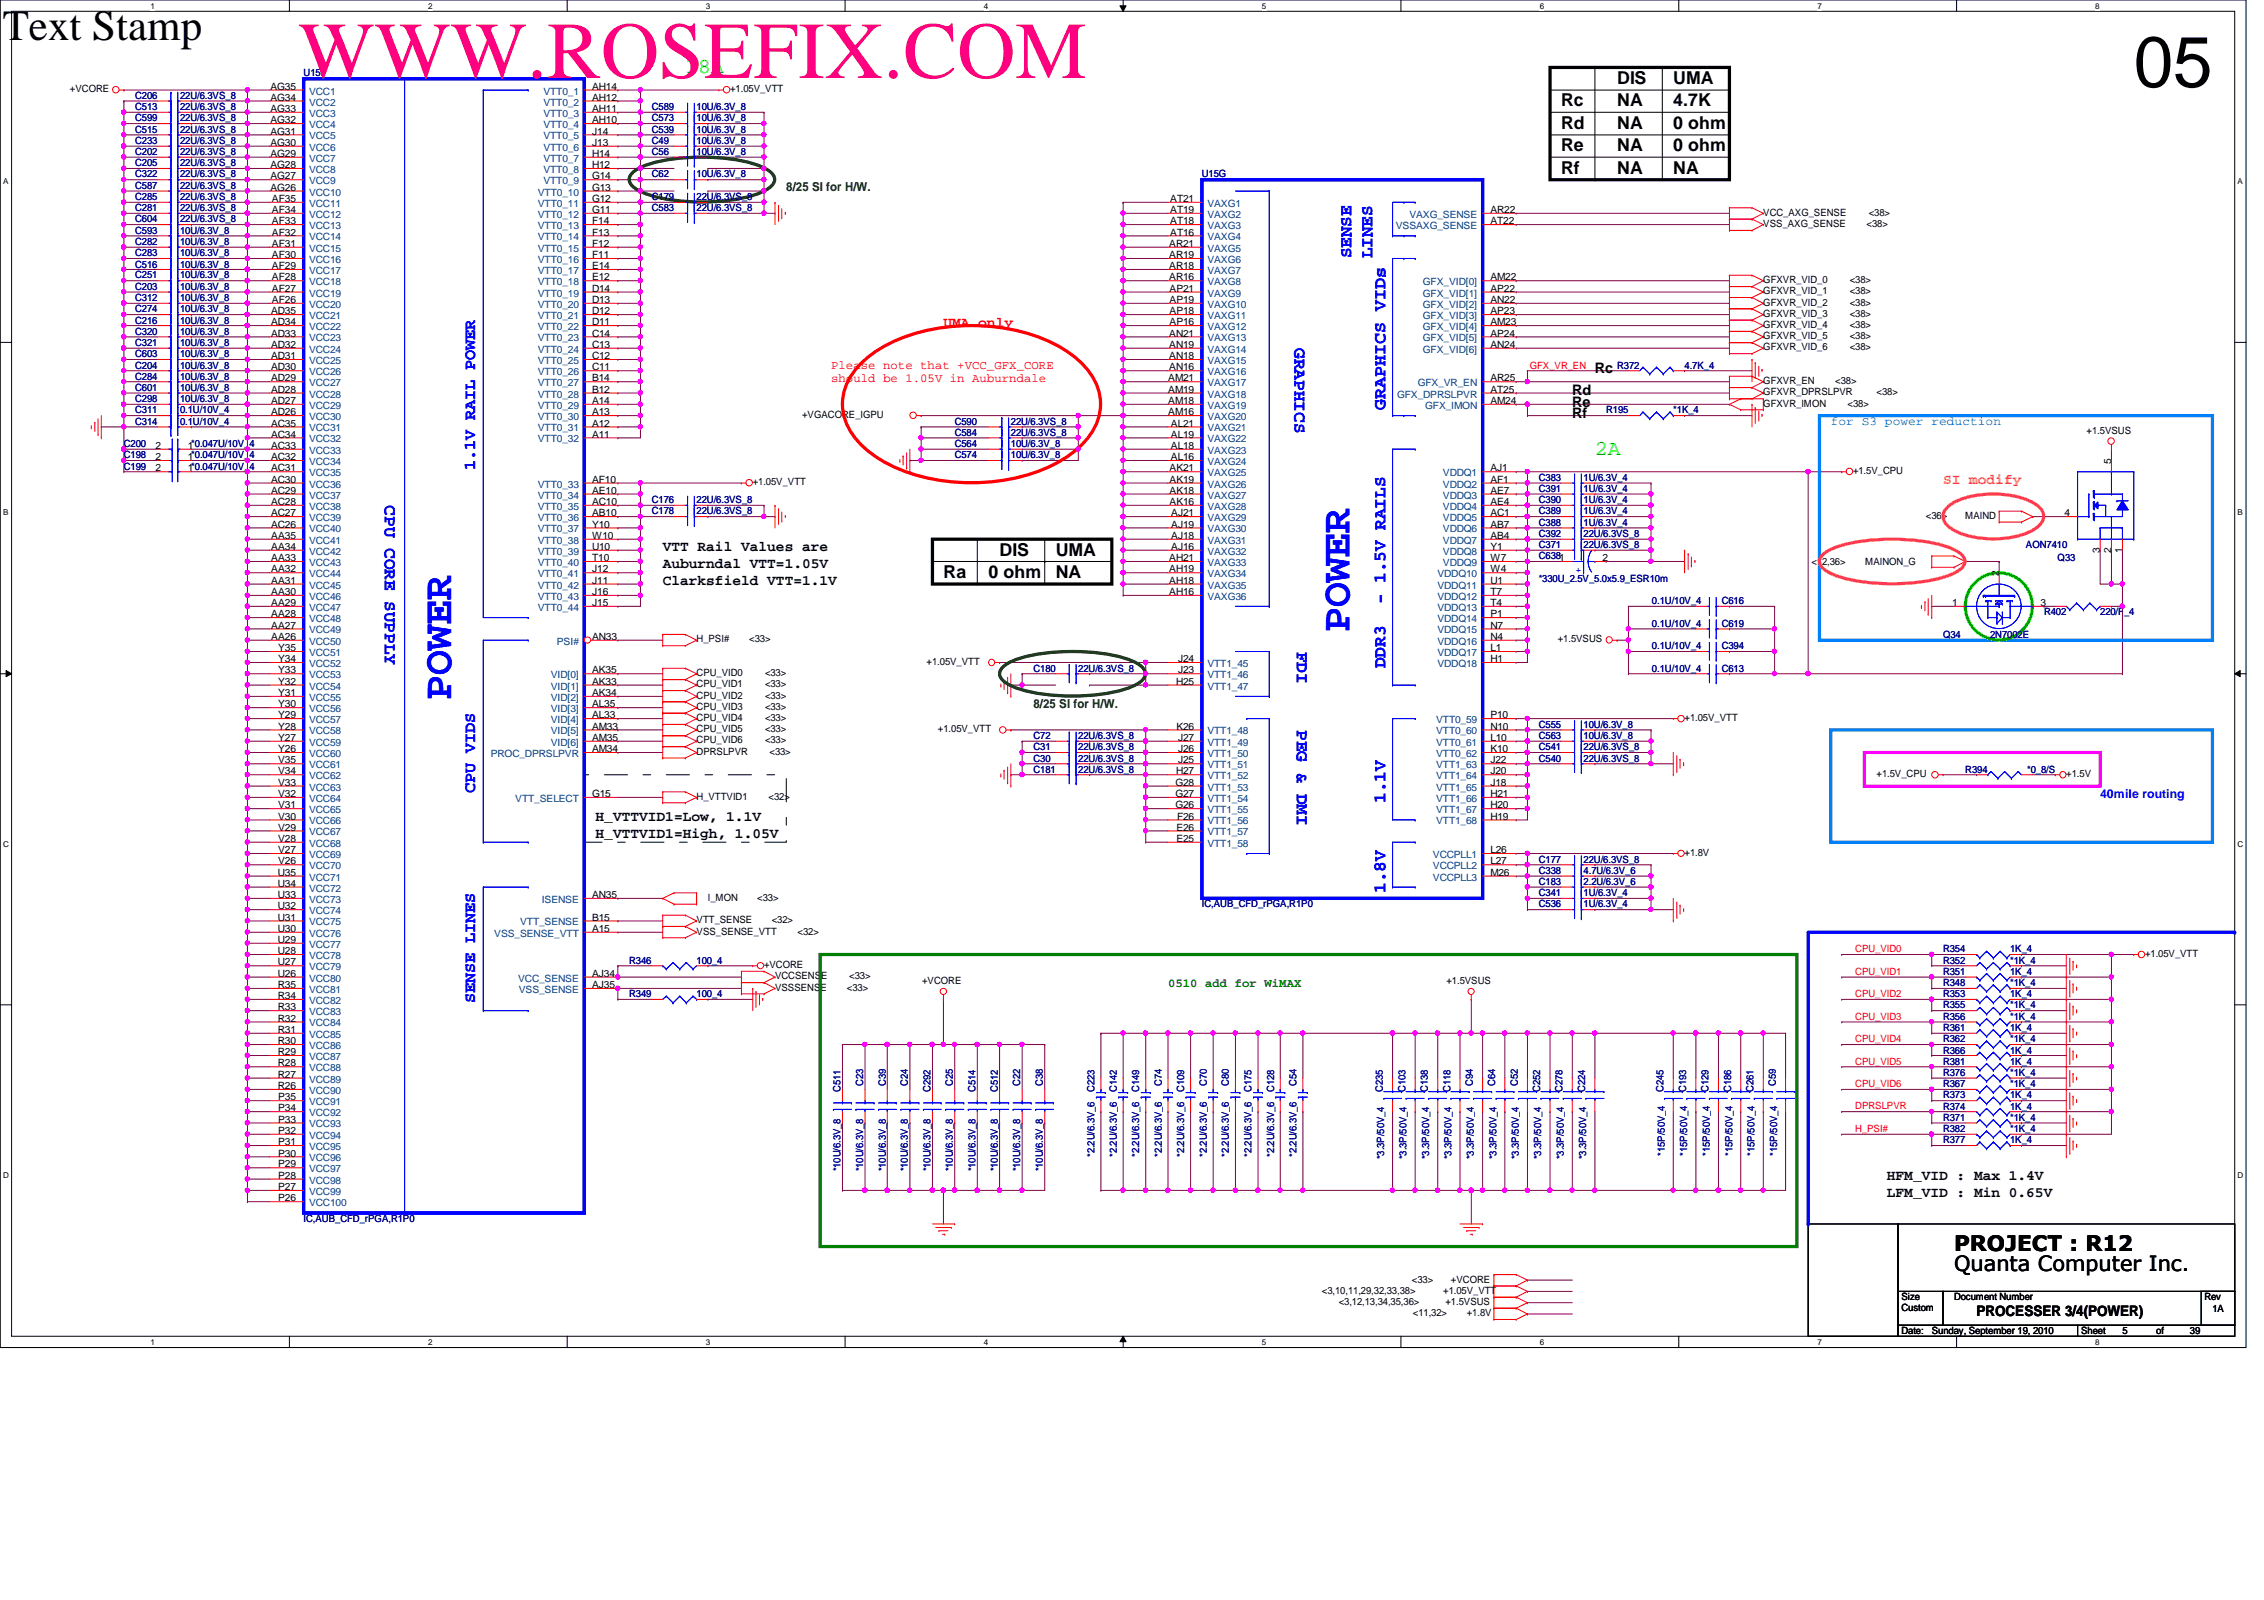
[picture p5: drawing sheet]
<svg xmlns="http://www.w3.org/2000/svg" width="297mm" height="210mm" viewBox="0 0 297 210" stroke-linecap="round" stroke-linejoin="round" font-family="sans-serif">
<defs><g id="words">
<text font-size="10.6" fill="#ff0080" x="39.2" y="10.2">WWW.ROSEFIX.COM</text>
<text font-size="9.4" x="279.9" y="11.4">05</text>
<text font-size="5.6" fill="#010101" x=".4" y="5.3">Text Stamp</text>
<g font-size="5.4" fill="#00f">
<text x="177" y="82.9" transform="rotate(-90 177 82.9)">POWER</text>
<text x="59.2" y="91.8" transform="rotate(-90 59.2 91.8)">POWER</text>
</g>
<g font-size="2.8" fill="#0f0">
<text x="89.9" y="9.6">18A</text>
<text x="209.3" y="59.7">2A</text>
</g>
<g font-size="2.8">
<text x="256.4" y="166.7">Quanta Computer Inc.</text>
<text x="256.4" y="164.1">PROJECT : R12</text>
</g>
<g font-size="2.3">
<text x="212.2" y="11">DIS</text>
<text x="219.5" y="11">UMA</text>
<text x="204.8" y="14">Rc</text>
<text x="204.8" y="16.9">Rd</text>
<text x="212.2" y="14">NA</text>
<text x="212.2" y="16.9">NA</text>
<text x="219.5" y="14">4.7K</text>
<text x="219.5" y="16.9">0 ohm</text>
<text x="204.8" y="19.9">Re</text>
<text x="204.8" y="22.8">Rf</text>
<text x="212.2" y="22.8">NA</text>
<text x="212.2" y="19.9">NA</text>
<text x="219.5" y="19.9">0 ohm</text>
<text x="219.5" y="22.8">NA</text>
<text x="123.8" y="75.8">Ra</text>
<text x="129.7" y="75.8">0 ohm</text>
<text x="131.1" y="72.9">DIS</text>
<text x="138.5" y="75.8">NA</text>
<text x="138.5" y="72.9">UMA</text>
</g>
<g font-size="2.3" fill="#00f">
<text x="177.3" y="33.9" transform="rotate(-90 177.3 33.9)">SENSE</text>
<text x="180.1" y="33.9" transform="rotate(-90 180.1 33.9)">LINES</text>
<text x="169.8" y="45.7" transform="rotate(90 169.8 45.7)">GRAPHICS</text>
<text x="181.8" y="53.8" transform="rotate(-90 181.8 53.8)">GRAPHICS VIDs</text>
<text x="50.5" y="66.3" transform="rotate(90 50.5 66.3)">CPU CORE SUPPLY</text>
<text x="181.8" y="79.3" transform="rotate(-90 181.8 79.3)">- 1.5V RAILS</text>
<text x="170.1" y="85.5" transform="rotate(90 170.1 85.5)">FDI</text>
<text x="181.8" y="87.7" transform="rotate(-90 181.8 87.7)">DDR3</text>
<text x="170.1" y="95.8" transform="rotate(90 170.1 95.8)">PEG &amp; DMI</text>
<text x="181.8" y="105.3" transform="rotate(-90 181.8 105.3)">1.1V</text>
<text x="181.8" y="117.1" transform="rotate(-90 181.8 117.1)">1.8V</text>
</g>
<g font-size="2.2" fill="#00f">
<text x="62.4" y="61.7" transform="rotate(-90 62.4 61.7)">1.1V RAIL POWER</text>
<text x="62.4" y="104" transform="rotate(-90 62.4 104)">CPU VIDS</text>
<text x="62.4" y="131.6" transform="rotate(-90 62.4 131.6)">SENSE LINES</text>
</g>
<text font-size="1.9" fill="#f00" x="123.8" y="42.9">UMA only</text>
<g font-size="1.9">
<text x="206.3" y="51.9">Rd</text>
<text x="206.3" y="53.3">Re</text>
<text x="209.3" y="48.9">Rc</text>
<text x="206.3" y="54.8">Rf</text>
<text x="86.9" y="72.3">VTT Rail Values are</text>
<text x="86.9" y="74.5">Auburndal VTT=1.05V</text>
<text x="86.9" y="76.8">Clarksfield VTT=1.1V</text>
<text x="78.1" y="107.7">H_VTTVID1=Low, 1.1V</text>
<text x="78.1" y="109.9">H_VTTVID1=High, 1.05V</text>
<text x="247.6" y="154.8">HFM_VID : Max 1.4V</text>
<text x="247.6" y="157">LFM_VID : Min 0.65V</text>
<text x="259.3" y="172.7">PROCESSER 3/4(POWER)</text>
</g>
<text font-size="1.9" fill="#ff8000" x="254.9" y="63.5">SI modify</text>
<g font-size="1.6" fill="#004000">
<text x="103.2" y="25.1">8/25 SI for H/W.</text>
<text x="135.6" y="92.9">8/25 SI for H/W.</text>
</g>
<g font-size="1.6" fill="#f00">
<text x="109" y="48.4">Please note that +VCC_GFX_CORE</text>
<text x="109" y="50.1">should be 1.05V in Auburndale</text>
</g>
<text font-size="1.6" fill="#0080ff" x="240.2" y="55.8">for S3 power reduction</text>
<text font-size="1.6" fill="#00f" x="275.5" y="104.6">40mile routing</text>
<text font-size="1.6" fill="#008000" x="153.2" y="129.5">0510 add for WiMAX</text>
<g font-size="1.3">
<text x="35.5" y="11.8">AG35</text>
<text x="77.7" y="11.8">AH14</text>
<text x="9.2" y="12.1">+VCORE</text>
<text x="35.5" y="13.2">AG34</text>
<text x="35.5" y="14.7">AG33</text>
<text x="35.5" y="16.2">AG32</text>
<text x="35.5" y="17.7">AG31</text>
<text x="77.7" y="13.2">AH12</text>
<text x="77.7" y="14.7">AH11</text>
<text x="77.7" y="16.2">AH10</text>
<text x="77.7" y="17.7">J14</text>
<text x="95.8" y="12.1">+1.05V_VTT</text>
<text x="35.5" y="19.1">AG30</text>
<text x="35.5" y="20.6">AG29</text>
<text x="35.5" y="22.1">AG28</text>
<text x="35.5" y="23.5">AG27</text>
<text x="77.7" y="19.1">J13</text>
<text x="77.7" y="20.6">H14</text>
<text x="77.7" y="22.1">H12</text>
<text x="77.7" y="23.5">G14</text>
<text x="35.5" y="25">AG26</text>
<text x="35.7" y="26.5">AF35</text>
<text x="35.7" y="27.9">AF34</text>
<text x="35.7" y="29.4">AF33</text>
<text x="77.7" y="25">G13</text>
<text x="77.7" y="26.5">G12</text>
<text x="77.7" y="27.9">G11</text>
<text x="77.7" y="29.4">F14</text>
<text x="153.5" y="26.5">AT21</text>
<text x="153.5" y="27.9">AT19</text>
<text x="153.5" y="29.4">AT18</text>
<text x="195.5" y="27.9">AR22</text>
<text x="195.5" y="29.4">AT22</text>
<text x="231.3" y="29.8">VSS_AXG_SENSE</text>
<text x="231.3" y="28.3">VCC_AXG_SENSE</text>
<text x="244.9" y="29.8">&lt;38&gt;</text>
<text x="245.2" y="28.3">&lt;38&gt;</text>
<text x="35.7" y="30.9">AF32</text>
<text x="35.7" y="32.4">AF31</text>
<text x="35.7" y="33.9">AF30</text>
<text x="35.7" y="35.3">AF29</text>
<text x="77.7" y="30.9">F13</text>
<text x="77.7" y="32.4">F12</text>
<text x="77.7" y="33.9">F11</text>
<text x="77.7" y="35.3">E14</text>
<text x="153.4" y="32.4">AR21</text>
<text x="153.4" y="33.9">AR19</text>
<text x="153.4" y="35.3">AR18</text>
<text x="153.5" y="30.9">AT16</text>
<text x="35.6" y="41.2">AD35</text>
<text x="35.7" y="36.8">AF28</text>
<text x="35.7" y="38.3">AF27</text>
<text x="35.7" y="39.8">AF26</text>
<text x="77.7" y="36.8">E12</text>
<text x="77.7" y="38.3">D14</text>
<text x="77.7" y="39.8">D13</text>
<text x="77.7" y="41.2">D12</text>
<text x="153.4" y="36.8">AR16</text>
<text x="153.5" y="38.3">AP21</text>
<text x="153.5" y="39.8">AP19</text>
<text x="153.5" y="41.2">AP18</text>
<text x="195.5" y="36.8">AM22</text>
<text x="195.5" y="38.3">AP22</text>
<text x="195.5" y="39.8">AN22</text>
<text x="195.5" y="41.2">AP23</text>
<text x="231.3" y="37.1">GFXVR_VID_0</text>
<text x="231.3" y="41.6">GFXVR_VID_3</text>
<text x="231.3" y="40.1">GFXVR_VID_2</text>
<text x="231.3" y="38.6">GFXVR_VID_1</text>
<text x="242.7" y="37.1">&lt;38&gt;</text>
<text x="242.7" y="41.6">&lt;38&gt;</text>
<text x="242.7" y="40.1">&lt;38&gt;</text>
<text x="242.7" y="38.6">&lt;38&gt;</text>
<text x="35.6" y="42.7">AD34</text>
<text x="35.6" y="44.2">AD33</text>
<text x="35.6" y="45.6">AD32</text>
<text x="35.6" y="47.1">AD31</text>
<text x="77.7" y="42.7">D11</text>
<text x="77.7" y="44.2">C14</text>
<text x="77.7" y="45.6">C13</text>
<text x="77.7" y="47.1">C12</text>
<text x="153.4" y="44.2">AN21</text>
<text x="153.4" y="45.6">AN19</text>
<text x="153.4" y="47.1">AN18</text>
<text x="153.5" y="42.7">AP16</text>
<text x="195.5" y="42.7">AM23</text>
<text x="195.5" y="44.2">AP24</text>
<text x="195.5" y="45.6">AN24</text>
<text x="231.3" y="43.1">GFXVR_VID_4</text>
<text x="231.3" y="46">GFXVR_VID_6</text>
<text x="231.3" y="44.5">GFXVR_VID_5</text>
<text x="242.7" y="43.1">&lt;38&gt;</text>
<text x="242.7" y="46">&lt;38&gt;</text>
<text x="242.7" y="44.5">&lt;38&gt;</text>
<text x="35.6" y="48.6">AD30</text>
<text x="35.6" y="50">AD29</text>
<text x="35.6" y="51.5">AD28</text>
<text x="35.6" y="53">AD27</text>
<text x="77.7" y="48.6">C11</text>
<text x="77.7" y="50">B14</text>
<text x="77.7" y="51.5">B12</text>
<text x="77.7" y="53">A14</text>
<text x="153.3" y="50">AM21</text>
<text x="153.3" y="51.5">AM19</text>
<text x="153.3" y="53">AM18</text>
<text x="153.4" y="48.6">AN16</text>
<text x="195.5" y="50">AR25</text>
<text x="195.5" y="51.5">AT25</text>
<text x="195.5" y="53">AM24</text>
<text x="231.3" y="50.4">GFXVR_EN</text>
<text x="231.3" y="51.9">GFXVR_DPRSLPVR</text>
<text x="231.3" y="53.3">GFXVR_IMON</text>
<text x="240.8" y="50.4">&lt;38&gt;</text>
<text x="242.4" y="53.3">&lt;38&gt;</text>
<text x="246.2" y="51.9">&lt;38&gt;</text>
<text x="20.4" y="58.9">2</text>
<text x="24.6" y="58.9">1*0.047U/10V_4</text>
<text x="35.6" y="54.5">AD26</text>
<text x="35.6" y="56">AC35</text>
<text x="35.6" y="57.4">AC34</text>
<text x="35.6" y="58.9">AC33</text>
<text x="77.7" y="54.5">A13</text>
<text x="77.7" y="56">A12</text>
<text x="77.7" y="57.4">A11</text>
<text x="105.2" y="54.8">+VGACORE_IGPU</text>
<text x="153.3" y="54.5">AM16</text>
<text x="153.6" y="56">AL21</text>
<text x="153.6" y="57.4">AL19</text>
<text x="153.6" y="58.9">AL18</text>
<text x="273.8" y="56.9">+1.5VSUS</text>
<text x="20.4" y="60.4">2</text>
<text x="20.4" y="61.8">2</text>
<text x="24.6" y="60.4">1*0.047U/10V_4</text>
<text x="24.6" y="61.8">1*0.047U/10V_4</text>
<text x="35.6" y="60.4">AC32</text>
<text x="35.6" y="61.8">AC31</text>
<text x="35.6" y="63.3">AC30</text>
<text x="35.6" y="64.8">AC29</text>
<text x="77.7" y="63.3">AF10</text>
<text x="77.7" y="64.8">AE10</text>
<text x="98.8" y="63.7">+1.05V_VTT</text>
<text x="153.5" y="61.8">AK21</text>
<text x="153.5" y="63.3">AK19</text>
<text x="153.5" y="64.8">AK18</text>
<text x="153.6" y="60.4">AL16</text>
<text x="195.5" y="61.8">AJ1</text>
<text x="195.5" y="63.3">AF1</text>
<text x="195.5" y="64.8">AE7</text>
<text x="243.1" y="62.2">+1.5V_CPU</text>
<text x="277" y="60.9" transform="rotate(-90 277 60.9)">5</text>
<text x="35.6" y="66.3">AC28</text>
<text x="35.6" y="67.7">AC27</text>
<text x="35.6" y="69.2">AC26</text>
<text x="35.6" y="70.7">AA35</text>
<text x="77.7" y="66.3">AC10</text>
<text x="77.7" y="67.7">AB10</text>
<text x="77.7" y="69.2">Y10</text>
<text x="77.7" y="70.7">W10</text>
<text x="153.5" y="66.3">AK16</text>
<text x="153.7" y="67.7">AJ21</text>
<text x="153.7" y="69.2">AJ19</text>
<text x="153.7" y="70.7">AJ18</text>
<text x="195.5" y="66.3">AE4</text>
<text x="195.5" y="67.7">AC1</text>
<text x="195.5" y="69.2">AB7</text>
<text x="195.5" y="70.7">AB4</text>
<text x="252.7" y="68.1">&lt;36&gt;</text>
<text x="257.8" y="68.1">MAIND</text>
<text x="270.8" y="67.7">4</text>
<text x="35.6" y="72.1">AA34</text>
<text x="35.6" y="73.6">AA33</text>
<text x="35.6" y="75.1">AA32</text>
<text x="35.6" y="76.6">AA31</text>
<text x="77.7" y="72.1">U10</text>
<text x="77.7" y="73.6">T10</text>
<text x="77.7" y="75.1">J12</text>
<text x="77.7" y="76.6">J11</text>
<text x="153.4" y="73.6">AH21</text>
<text x="153.4" y="75.1">AH19</text>
<text x="153.4" y="76.6">AH18</text>
<text x="153.7" y="72.1">AJ16</text>
<text x="195.5" y="72.1">Y1</text>
<text x="195.5" y="73.6">W7</text>
<text x="195.5" y="75.1">W4</text>
<text x="195.5" y="76.6">U1</text>
<text x="210.3" y="73.6">2</text>
<text x="237.7" y="74.1">&lt;12,36&gt;</text>
<text x="244.7" y="74.1">MAINON_G</text>
<text x="262.3" y="75.6" transform="rotate(-90 262.3 75.6)">2</text>
<text x="275.5" y="72.5" transform="rotate(-90 275.5 72.5)">3</text>
<text x="277" y="72.5" transform="rotate(-90 277 72.5)">2</text>
<text x="278.4" y="72.5" transform="rotate(-90 278.4 72.5)">1</text>
<text x="35.6" y="78.1">AA30</text>
<text x="35.6" y="79.5">AA29</text>
<text x="35.6" y="81">AA28</text>
<text x="35.6" y="82.5">AA27</text>
<text x="35.6" y="83.9">AA26</text>
<text x="77.7" y="83.9">AN33</text>
<text x="77.7" y="78.1">J16</text>
<text x="77.7" y="79.5">J15</text>
<text x="153.4" y="78.1">AH16</text>
<text x="195.5" y="78.1">T7</text>
<text x="195.5" y="79.5">T4</text>
<text x="195.5" y="81">P1</text>
<text x="195.5" y="82.5">N7</text>
<text x="195.5" y="83.9">N4</text>
<text x="256.1" y="79.5">1</text>
<text x="267.7" y="79.5">3</text>
<text x="36.5" y="85.4">Y35</text>
<text x="36.5" y="86.9">Y34</text>
<text x="36.5" y="88.3">Y33</text>
<text x="36.5" y="89.8">Y32</text>
<text x="77.7" y="88.3">AK35</text>
<text x="77.7" y="89.8">AK33</text>
<text x="91.4" y="84.3">H_PSI#</text>
<text x="91.4" y="88.7">CPU_VID0</text>
<text x="98.3" y="84.3">&lt;33&gt;</text>
<text x="100.4" y="88.7">&lt;33&gt;</text>
<text x="121.6" y="87.2">+1.05V_VTT</text>
<text x="154.3" y="89.8">H25</text>
<text x="154.6" y="86.9">J24</text>
<text x="154.6" y="88.3">J23</text>
<text x="195.5" y="85.4">L1</text>
<text x="195.5" y="86.9">H1</text>
<text x="204.4" y="84.3">+1.5VSUS</text>
<text x="36.5" y="91.3">Y31</text>
<text x="36.5" y="92.8">Y30</text>
<text x="36.5" y="94.2">Y29</text>
<text x="36.5" y="95.7">Y28</text>
<text x="77.7" y="91.3">AK34</text>
<text x="77.7" y="92.8">AL35</text>
<text x="77.7" y="94.2">AL33</text>
<text x="77.7" y="95.7">AM33</text>
<text x="91.4" y="90.2">CPU_VID1</text>
<text x="91.4" y="91.7">CPU_VID2</text>
<text x="91.4" y="93.1">CPU_VID3</text>
<text x="91.4" y="94.6">CPU_VID4</text>
<text x="100.4" y="90.2">&lt;33&gt;</text>
<text x="100.4" y="91.7">&lt;33&gt;</text>
<text x="100.4" y="93.1">&lt;33&gt;</text>
<text x="100.4" y="94.6">&lt;33&gt;</text>
<text x="154.3" y="95.7">K26</text>
<text x="195.5" y="94.2">P10</text>
<text x="195.5" y="95.7">N10</text>
<text x="221" y="94.6">+1.05V_VTT</text>
<text x="36.5" y="97.2">Y27</text>
<text x="36.5" y="98.7">Y26</text>
<text x="36.5" y="100.2">V35</text>
<text x="36.5" y="101.6">V34</text>
<text x="77.7" y="97.2">AM35</text>
<text x="77.7" y="98.7">AM34</text>
<text x="91.4" y="99">DPRSLPVR</text>
<text x="91.4" y="96.1">CPU_VID5</text>
<text x="91.4" y="97.5">CPU_VID6</text>
<text x="100.4" y="96.1">&lt;33&gt;</text>
<text x="100.4" y="97.5">&lt;33&gt;</text>
<text x="101" y="99">&lt;33&gt;</text>
<text x="123.1" y="96.1">+1.05V_VTT</text>
<text x="154.3" y="101.6">H27</text>
<text x="154.6" y="97.2">J27</text>
<text x="154.6" y="98.7">J26</text>
<text x="154.6" y="100.2">J25</text>
<text x="195.5" y="97.2">L10</text>
<text x="195.5" y="98.7">K10</text>
<text x="195.5" y="100.2">J22</text>
<text x="195.5" y="101.6">J20</text>
<text x="246.2" y="102">+1.5V_CPU</text>
<text x="271.1" y="102">+1.5V</text>
<text x="36.5" y="103.1">V33</text>
<text x="36.5" y="104.6">V32</text>
<text x="36.5" y="106">V31</text>
<text x="36.5" y="107.5">V30</text>
<text x="77.7" y="104.6">G15</text>
<text x="91.4" y="104.9">H_VTTVID1</text>
<text x="100.8" y="104.9">&lt;32&gt;</text>
<text x="154.2" y="103.1">G28</text>
<text x="154.2" y="104.6">G27</text>
<text x="154.2" y="106">G26</text>
<text x="154.4" y="107.5">F26</text>
<text x="195.5" y="103.1">J18</text>
<text x="195.5" y="104.6">H21</text>
<text x="195.5" y="106">H20</text>
<text x="195.5" y="107.5">H19</text>
<text x="36.5" y="109">V29</text>
<text x="36.5" y="110.4">V28</text>
<text x="36.5" y="111.9">V27</text>
<text x="36.5" y="113.4">V26</text>
<text x="154.3" y="109">E26</text>
<text x="154.3" y="110.4">E25</text>
<text x="195.5" y="111.9">L26</text>
<text x="195.5" y="113.4">L27</text>
<text x="221" y="112.3">+1.8V</text>
<text x="36.4" y="114.9">U35</text>
<text x="36.4" y="116.3">U34</text>
<text x="36.4" y="117.8">U33</text>
<text x="36.4" y="119.3">U32</text>
<text x="77.7" y="117.8">AN35</text>
<text x="92.9" y="118.2">I_MON</text>
<text x="99.4" y="118.2">&lt;33&gt;</text>
<text x="195.5" y="114.9">M26</text>
<text x="36.4" y="120.8">U31</text>
<text x="36.4" y="122.3">U30</text>
<text x="36.4" y="123.7">U29</text>
<text x="36.4" y="125.2">U28</text>
<text x="77.7" y="120.8">B15</text>
<text x="77.7" y="122.3">A15</text>
<text x="91.4" y="121.1">VTT_SENSE</text>
<text x="91.4" y="122.6">VSS_SENSE_VTT</text>
<text x="101.3" y="121.1">&lt;32&gt;</text>
<text x="104.6" y="122.6">&lt;32&gt;</text>
<text x="281.4" y="125.5">+1.05V_VTT</text>
<text x="36.4" y="126.7">U27</text>
<text x="36.4" y="128.1">U26</text>
<text x="36.4" y="129.6">R35</text>
<text x="36.4" y="131.1">R34</text>
<text x="77.7" y="128.1">AJ34</text>
<text x="77.7" y="129.6">AJ35</text>
<text x="100.2" y="127">+VCORE</text>
<text x="101.7" y="128.5">VCCSENSE</text>
<text x="101.7" y="130">VSSSENSE</text>
<text x="111.1" y="130">&lt;33&gt;</text>
<text x="111.4" y="128.5">&lt;33&gt;</text>
<text x="121" y="129.1">+VCORE</text>
<text x="189.8" y="129.1">+1.5VSUS</text>
<text x="36.4" y="132.5">R33</text>
<text x="36.4" y="134">R32</text>
<text x="36.4" y="135.5">R31</text>
<text x="36.4" y="137">R30</text>
<text x="36.4" y="138.4">R29</text>
<text x="36.4" y="139.9">R28</text>
<text x="36.4" y="141.4">R27</text>
<text x="36.4" y="142.9">R26</text>
<text x="36.5" y="144.4">P35</text>
<text x="36.5" y="145.8">P34</text>
<text x="36.5" y="147.3">P33</text>
<text x="36.5" y="148.8">P32</text>
<text x="36.5" y="150.2">P31</text>
<text x="36.5" y="151.7">P30</text>
<text x="36.5" y="153.2">P29</text>
<text x="36.5" y="154.6">P28</text>
<text x="36.5" y="156.1">P27</text>
<text x="36.5" y="157.6">P26</text>
<text x="173.4" y="169.7">&lt;3,10,11,29,32,33,38&gt;</text>
<text x="175.6" y="171.2">&lt;3,12,13,34,35,36&gt;</text>
<text x="185.2" y="168.3">&lt;33&gt;</text>
<text x="185.4" y="172.7">&lt;11,32&gt;</text>
<text x="189.4" y="169.7">+1.05V_VTT</text>
<text x="189.7" y="171.2">+1.5VSUS</text>
<text x="190.4" y="168.3">+VCORE</text>
<text x="192.4" y="172.7">+1.8V</text>
<text x="249.5" y="172">Custom</text>
<text x="249.5" y="170.6">Size</text>
<text x="256.4" y="170.6">Document Number</text>
<text x="289.2" y="170.6">Rev</text>
<text x="290.3" y="172.1">1A</text>
<text x="249.5" y="175">Date:</text>
<text x="253.4" y="175">Sunday, September 19, 2010</text>
<text x="273" y="175">Sheet</text>
<text x="278.5" y="175">5</text>
<text x="282.9" y="175">of</text>
<text x="287.3" y="175">39</text>
</g>
<g font-size="1.3" fill="#000080">
<text x="39.8" y="10">U15F</text>
<text x="17.7" y="13">C206</text>
<text x="17.7" y="14.4">C513</text>
<text x="17.7" y="15.9">C599</text>
<text x="17.7" y="17.4">C515</text>
<text x="23.6" y="13">22U/6.3VS_8</text>
<text x="23.6" y="14.4">22U/6.3VS_8</text>
<text x="23.6" y="15.9">22U/6.3VS_8</text>
<text x="23.6" y="17.4">22U/6.3VS_8</text>
<text x="85.5" y="14.4">C589</text>
<text x="85.5" y="17.4">C539</text>
<text x="85.5" y="15.9">C573</text>
<text x="91.4" y="14.4">10U/6.3V_8</text>
<text x="91.4" y="17.4">10U/6.3V_8</text>
<text x="91.4" y="15.9">10U/6.3V_8</text>
<text x="17.7" y="23.3">C322</text>
<text x="17.7" y="21.8">C205</text>
<text x="17.7" y="18.9">C233</text>
<text x="17.7" y="20.4">C202</text>
<text x="23.6" y="23.3">22U/6.3VS_8</text>
<text x="23.6" y="21.8">22U/6.3VS_8</text>
<text x="23.6" y="18.9">22U/6.3VS_8</text>
<text x="23.6" y="20.4">22U/6.3VS_8</text>
<text x="85.5" y="23.3">C62</text>
<text x="85.5" y="20.4">C56</text>
<text x="85.5" y="18.9">C49</text>
<text x="91.4" y="23.3">10U/6.3V_8</text>
<text x="91.4" y="20.4">10U/6.3V_8</text>
<text x="91.4" y="18.9">10U/6.3V_8</text>
<text x="157.7" y="23.3">U15G</text>
<text x="17.7" y="27.7">C281</text>
<text x="17.7" y="29.2">C604</text>
<text x="17.7" y="26.2">C285</text>
<text x="17.7" y="24.8">C587</text>
<text x="23.6" y="27.7">22U/6.3VS_8</text>
<text x="23.6" y="29.2">22U/6.3VS_8</text>
<text x="23.6" y="26.2">22U/6.3VS_8</text>
<text x="23.6" y="24.8">22U/6.3VS_8</text>
<text x="85.5" y="26.2">C179</text>
<text x="85.5" y="27.7">C583</text>
<text x="91.4" y="26.2">22U/6.3VS_8</text>
<text x="91.4" y="27.7">22U/6.3VS_8</text>
<text x="17.7" y="30.6">C593</text>
<text x="17.7" y="35.1">C516</text>
<text x="17.7" y="33.6">C283</text>
<text x="17.7" y="32.1">C282</text>
<text x="23.6" y="30.6">10U/6.3V_8</text>
<text x="23.6" y="35.1">10U/6.3V_8</text>
<text x="23.6" y="33.6">10U/6.3V_8</text>
<text x="23.6" y="32.1">10U/6.3V_8</text>
<text x="17.7" y="41">C274</text>
<text x="17.7" y="38">C203</text>
<text x="17.7" y="36.5">C251</text>
<text x="17.7" y="39.5">C312</text>
<text x="23.6" y="41">10U/6.3V_8</text>
<text x="23.6" y="38">10U/6.3V_8</text>
<text x="23.6" y="36.5">10U/6.3V_8</text>
<text x="23.6" y="39.5">10U/6.3V_8</text>
<text x="17.7" y="43.9">C320</text>
<text x="17.7" y="46.9">C603</text>
<text x="17.7" y="45.4">C321</text>
<text x="17.7" y="42.5">C216</text>
<text x="23.6" y="43.9">10U/6.3V_8</text>
<text x="23.6" y="46.9">10U/6.3V_8</text>
<text x="23.6" y="45.4">10U/6.3V_8</text>
<text x="23.6" y="42.5">10U/6.3V_8</text>
<text x="17.7" y="48.3">C204</text>
<text x="17.7" y="52.7">C298</text>
<text x="17.7" y="51.3">C601</text>
<text x="17.7" y="49.8">C284</text>
<text x="23.6" y="48.3">10U/6.3V_8</text>
<text x="23.6" y="52.7">10U/6.3V_8</text>
<text x="23.6" y="51.3">10U/6.3V_8</text>
<text x="23.6" y="49.8">10U/6.3V_8</text>
<text x="212.2" y="48.3">R372</text>
<text x="221" y="48.3">4.7K_4</text>
<text x="16.3" y="58.6">C200</text>
<text x="17.7" y="54.2">C311</text>
<text x="17.7" y="55.7">C314</text>
<text x="23.6" y="54.2">0.1U/10V_4</text>
<text x="23.6" y="55.7">0.1U/10V_4</text>
<text x="125.3" y="55.7">C590</text>
<text x="125.3" y="57.2">C584</text>
<text x="125.3" y="58.6">C564</text>
<text x="132.6" y="55.7">22U/6.3VS_8</text>
<text x="132.6" y="57.2">22U/6.3VS_8</text>
<text x="132.6" y="58.6">10U/6.3V_8</text>
<text x="210.7" y="54.2">R195</text>
<text x="219.5" y="54.2">*1K_4</text>
<text x="16.3" y="60.1">C198</text>
<text x="16.3" y="61.6">C199</text>
<text x="85.5" y="66">C176</text>
<text x="91.4" y="66">22U/6.3VS_8</text>
<text x="125.3" y="60.1">C574</text>
<text x="132.6" y="60.1">10U/6.3V_8</text>
<text x="201.9" y="63.1">C383</text>
<text x="201.9" y="64.6">C391</text>
<text x="201.9" y="66">C390</text>
<text x="207.8" y="63.1">1U/6.3V_4</text>
<text x="207.8" y="64.6">1U/6.3V_4</text>
<text x="207.8" y="66">1U/6.3V_4</text>
<text x="85.5" y="67.5">C178</text>
<text x="91.4" y="67.5">22U/6.3VS_8</text>
<text x="201.9" y="69">C388</text>
<text x="201.9" y="67.5">C389</text>
<text x="201.9" y="71.9">C371</text>
<text x="201.9" y="70.4">C392</text>
<text x="207.8" y="69">1U/6.3V_4</text>
<text x="207.8" y="67.5">1U/6.3V_4</text>
<text x="207.8" y="71.9">22U/6.3VS_8</text>
<text x="207.8" y="70.4">22U/6.3VS_8</text>
<text x="265.8" y="71.9">AON7410</text>
<text x="201.9" y="73.4">C6381</text>
<text x="201.9" y="76.3">*330U_2.5V_5.0x5.9_ESR10m</text>
<text x="270" y="73.7">Q33</text>
<text x="216.7" y="79.3">0.1U/10V_4</text>
<text x="216.7" y="82.2">0.1U/10V_4</text>
<text x="225.9" y="79.3">C616</text>
<text x="225.9" y="82.2">C619</text>
<text x="254.9" y="83.7">Q34</text>
<text x="261.1" y="83.7">2N7002E</text>
<text x="268.2" y="80.7">R402</text>
<text x="275.5" y="80.7">220/F_4</text>
<text x="135.6" y="88.1">C180</text>
<text x="141.5" y="88.1">22U/6.3VS_8</text>
<text x="216.7" y="85.2">0.1U/10V_4</text>
<text x="216.7" y="88.1">0.1U/10V_4</text>
<text x="225.9" y="85.2">C394</text>
<text x="225.9" y="88.1">C613</text>
<text x="201.9" y="95.5">C555</text>
<text x="207.8" y="95.5">10U/6.3V_8</text>
<text x="135.6" y="96.9">C72</text>
<text x="135.6" y="99.9">C30</text>
<text x="135.6" y="101.4">C181</text>
<text x="135.6" y="98.4">C31</text>
<text x="141.5" y="96.9">22U/6.3VS_8</text>
<text x="141.5" y="99.9">22U/6.3VS_8</text>
<text x="141.5" y="98.4">22U/6.3VS_8</text>
<text x="141.5" y="101.4">22U/6.3VS_8</text>
<text x="201.9" y="99.9">C540</text>
<text x="201.9" y="96.9">C563</text>
<text x="201.9" y="98.4">C541</text>
<text x="207.8" y="99.9">22U/6.3VS_8</text>
<text x="207.8" y="96.9">10U/6.3V_8</text>
<text x="207.8" y="98.4">22U/6.3VS_8</text>
<text x="257.8" y="101.4">R394</text>
<text x="266" y="101.4">*0_8/S</text>
<text x="201.9" y="113.2">C177</text>
<text x="207.8" y="113.2">22U/6.3VS_8</text>
<text x="157.7" y="119">IC,AUB_CFD_rPGA,R1P0</text>
<text x="201.9" y="119">C536</text>
<text x="201.9" y="117.6">C341</text>
<text x="201.9" y="114.6">C338</text>
<text x="201.9" y="116.1">C183</text>
<text x="207.8" y="119">1U/6.3V_4</text>
<text x="207.8" y="117.6">1U/6.3V_4</text>
<text x="207.8" y="114.6">4.7U/6.3V_6</text>
<text x="207.8" y="116.1">2.2U/6.3V_6</text>
<text x="254.9" y="124.9">R354</text>
<text x="263.7" y="124.9">1K_4</text>
<text x="82.5" y="126.4">R346</text>
<text x="82.5" y="130.9">R349</text>
<text x="91.4" y="126.4">100_4</text>
<text x="91.4" y="130.9">100_4</text>
<text x="254.9" y="129.4">R348</text>
<text x="254.9" y="130.9">R353</text>
<text x="254.9" y="127.9">R351</text>
<text x="254.9" y="126.4">R352</text>
<text x="263.7" y="129.4">*1K_4</text>
<text x="263.7" y="130.9">1K_4</text>
<text x="263.7" y="127.9">1K_4</text>
<text x="263.7" y="126.4">*1K_4</text>
<text x="254.9" y="132.3">R355</text>
<text x="254.9" y="133.8">R356</text>
<text x="254.9" y="136.7">R362</text>
<text x="254.9" y="135.3">R361</text>
<text x="263.7" y="132.3">*1K_4</text>
<text x="263.7" y="133.8">*1K_4</text>
<text x="263.7" y="136.7">*1K_4</text>
<text x="263.7" y="135.3">1K_4</text>
<text x="110.3" y="143.2" transform="rotate(-90 110.3 143.2)">C511</text>
<text x="113.2" y="142.5" transform="rotate(-90 113.2 142.5)">C23</text>
<text x="116.2" y="142.5" transform="rotate(-90 116.2 142.5)">C39</text>
<text x="119.1" y="142.5" transform="rotate(-90 119.1 142.5)">C24</text>
<text x="122.1" y="143.2" transform="rotate(-90 122.1 143.2)">C292</text>
<text x="125" y="142.5" transform="rotate(-90 125 142.5)">C25</text>
<text x="128" y="143.2" transform="rotate(-90 128 143.2)">C514</text>
<text x="130.9" y="143.2" transform="rotate(-90 130.9 143.2)">C512</text>
<text x="133.9" y="142.5" transform="rotate(-90 133.9 142.5)">C22</text>
<text x="136.8" y="142.5" transform="rotate(-90 136.8 142.5)">C38</text>
<text x="143.6" y="143.2" transform="rotate(-90 143.6 143.2)">C223</text>
<text x="146.5" y="143.2" transform="rotate(-90 146.5 143.2)">C142</text>
<text x="149.5" y="143.2" transform="rotate(-90 149.5 143.2)">C149</text>
<text x="152.4" y="142.5" transform="rotate(-90 152.4 142.5)">C74</text>
<text x="155.4" y="143.2" transform="rotate(-90 155.4 143.2)">C109</text>
<text x="158.3" y="142.5" transform="rotate(-90 158.3 142.5)">C70</text>
<text x="161.2" y="142.5" transform="rotate(-90 161.2 142.5)">C80</text>
<text x="164.2" y="143.2" transform="rotate(-90 164.2 143.2)">C175</text>
<text x="167.2" y="143.2" transform="rotate(-90 167.2 143.2)">C128</text>
<text x="170.1" y="142.5" transform="rotate(-90 170.1 142.5)">C54</text>
<text x="181.4" y="143.2" transform="rotate(-90 181.4 143.2)">C235</text>
<text x="184.4" y="143.2" transform="rotate(-90 184.4 143.2)">C103</text>
<text x="187.3" y="143.2" transform="rotate(-90 187.3 143.2)">C138</text>
<text x="190.3" y="143.2" transform="rotate(-90 190.3 143.2)">C118</text>
<text x="193.2" y="142.5" transform="rotate(-90 193.2 142.5)">C94</text>
<text x="196.2" y="142.5" transform="rotate(-90 196.2 142.5)">C64</text>
<text x="199.1" y="142.5" transform="rotate(-90 199.1 142.5)">C52</text>
<text x="202.1" y="143.2" transform="rotate(-90 202.1 143.2)">C252</text>
<text x="205" y="143.2" transform="rotate(-90 205 143.2)">C278</text>
<text x="208" y="143.2" transform="rotate(-90 208 143.2)">C224</text>
<text x="218.3" y="143.2" transform="rotate(-90 218.3 143.2)">C245</text>
<text x="221.2" y="143.2" transform="rotate(-90 221.2 143.2)">C193</text>
<text x="224.2" y="143.2" transform="rotate(-90 224.2 143.2)">C129</text>
<text x="227.1" y="143.2" transform="rotate(-90 227.1 143.2)">C186</text>
<text x="230.1" y="143.2" transform="rotate(-90 230.1 143.2)">C261</text>
<text x="233" y="142.5" transform="rotate(-90 233 142.5)">C59</text>
<text x="254.9" y="139.7">R381</text>
<text x="254.9" y="142.6">R367</text>
<text x="254.9" y="138.2">R366</text>
<text x="254.9" y="141.1">R376</text>
<text x="263.7" y="139.7">1K_4</text>
<text x="263.7" y="142.6">*1K_4</text>
<text x="263.7" y="138.2">1K_4</text>
<text x="263.7" y="141.1">*1K_4</text>
<text x="254.9" y="147">R371</text>
<text x="254.9" y="150">R377</text>
<text x="254.9" y="148.5">R382</text>
<text x="254.9" y="144.1">R373</text>
<text x="254.9" y="145.6">R374</text>
<text x="263.7" y="147">*1K_4</text>
<text x="263.7" y="150">1K_4</text>
<text x="263.7" y="148.5">*1K_4</text>
<text x="263.7" y="144.1">1K_4</text>
<text x="263.7" y="145.6">1K_4</text>
<text x="110.3" y="153.7" transform="rotate(-90 110.3 153.7)">*10U/6.3V_8</text>
<text x="113.2" y="153.7" transform="rotate(-90 113.2 153.7)">*10U/6.3V_8</text>
<text x="116.2" y="153.7" transform="rotate(-90 116.2 153.7)">*10U/6.3V_8</text>
<text x="119.1" y="153.7" transform="rotate(-90 119.1 153.7)">*10U/6.3V_8</text>
<text x="122.1" y="153.7" transform="rotate(-90 122.1 153.7)">*10U/6.3V_8</text>
<text x="125" y="153.7" transform="rotate(-90 125 153.7)">*10U/6.3V_8</text>
<text x="128" y="153.7" transform="rotate(-90 128 153.7)">*10U/6.3V_8</text>
<text x="130.9" y="153.7" transform="rotate(-90 130.9 153.7)">*10U/6.3V_8</text>
<text x="133.9" y="153.7" transform="rotate(-90 133.9 153.7)">*10U/6.3V_8</text>
<text x="136.8" y="153.7" transform="rotate(-90 136.8 153.7)">*10U/6.3V_8</text>
<text x="143.6" y="151.8" transform="rotate(-90 143.6 151.8)">*2.2U/6.3V_6</text>
<text x="146.5" y="151.8" transform="rotate(-90 146.5 151.8)">*2.2U/6.3V_6</text>
<text x="149.5" y="151.8" transform="rotate(-90 149.5 151.8)">*2.2U/6.3V_6</text>
<text x="152.4" y="151.8" transform="rotate(-90 152.4 151.8)">*2.2U/6.3V_6</text>
<text x="155.4" y="151.8" transform="rotate(-90 155.4 151.8)">*2.2U/6.3V_6</text>
<text x="158.3" y="151.8" transform="rotate(-90 158.3 151.8)">*2.2U/6.3V_6</text>
<text x="161.2" y="151.8" transform="rotate(-90 161.2 151.8)">*2.2U/6.3V_6</text>
<text x="164.2" y="151.8" transform="rotate(-90 164.2 151.8)">*2.2U/6.3V_6</text>
<text x="167.2" y="151.8" transform="rotate(-90 167.2 151.8)">*2.2U/6.3V_6</text>
<text x="170.1" y="151.8" transform="rotate(-90 170.1 151.8)">*2.2U/6.3V_6</text>
<text x="181.6" y="152.1" transform="rotate(-90 181.6 152.1)">*3.3P/50V_4</text>
<text x="184.5" y="152.1" transform="rotate(-90 184.5 152.1)">*3.3P/50V_4</text>
<text x="187.5" y="152.1" transform="rotate(-90 187.5 152.1)">*3.3P/50V_4</text>
<text x="190.5" y="152.1" transform="rotate(-90 190.5 152.1)">*3.3P/50V_4</text>
<text x="193.4" y="152.1" transform="rotate(-90 193.4 152.1)">*3.3P/50V_4</text>
<text x="196.3" y="152.1" transform="rotate(-90 196.3 152.1)">*3.3P/50V_4</text>
<text x="199.3" y="152.1" transform="rotate(-90 199.3 152.1)">*3.3P/50V_4</text>
<text x="202.2" y="152.1" transform="rotate(-90 202.2 152.1)">*3.3P/50V_4</text>
<text x="205.2" y="152.1" transform="rotate(-90 205.2 152.1)">*3.3P/50V_4</text>
<text x="208.1" y="152.1" transform="rotate(-90 208.1 152.1)">*3.3P/50V_4</text>
<text x="218.4" y="151.6" transform="rotate(-90 218.4 151.6)">*15P/50V_4</text>
<text x="221.4" y="151.6" transform="rotate(-90 221.4 151.6)">*15P/50V_4</text>
<text x="224.3" y="151.6" transform="rotate(-90 224.3 151.6)">*15P/50V_4</text>
<text x="227.3" y="151.6" transform="rotate(-90 227.3 151.6)">*15P/50V_4</text>
<text x="230.2" y="151.6" transform="rotate(-90 230.2 151.6)">*15P/50V_4</text>
<text x="233.2" y="151.6" transform="rotate(-90 233.2 151.6)">*15P/50V_4</text>
<text x="39.8" y="160.3">IC,AUB_CFD_rPGA,R1P0</text>
</g>
<g font-size="1.3" fill="#004080">
<text x="40.6" y="12.4">VCC1</text>
<text x="40.6" y="13.8">VCC2</text>
<text x="40.6" y="15.3">VCC3</text>
<text x="40.6" y="16.8">VCC4</text>
<text x="71.3" y="12.4">VTT0_1</text>
<text x="71.3" y="13.8">VTT0_2</text>
<text x="71.3" y="15.3">VTT0_3</text>
<text x="71.3" y="16.8">VTT0_4</text>
<text x="40.6" y="18.3">VCC5</text>
<text x="40.6" y="19.8">VCC6</text>
<text x="40.6" y="21.2">VCC7</text>
<text x="40.6" y="22.7">VCC8</text>
<text x="71.3" y="18.3">VTT0_5</text>
<text x="71.3" y="19.8">VTT0_6</text>
<text x="71.3" y="21.2">VTT0_7</text>
<text x="71.3" y="22.7">VTT0_8</text>
<text x="40.6" y="24.2">VCC9</text>
<text x="40.6" y="25.7">VCC10</text>
<text x="40.6" y="27.1">VCC11</text>
<text x="40.6" y="28.6">VCC12</text>
<text x="70.6" y="25.7">VTT0_10</text>
<text x="70.6" y="27.1">VTT0_11</text>
<text x="70.6" y="28.6">VTT0_12</text>
<text x="71.3" y="24.2">VTT0_9</text>
<text x="158.4" y="27.1">VAXG1</text>
<text x="158.4" y="28.6">VAXG2</text>
<text x="184.9" y="28.6">VAXG_SENSE</text>
<text x="40.6" y="30.1">VCC13</text>
<text x="40.6" y="31.5">VCC14</text>
<text x="40.6" y="33">VCC15</text>
<text x="40.6" y="34.5">VCC16</text>
<text x="40.6" y="35.9">VCC17</text>
<text x="70.6" y="30.1">VTT0_13</text>
<text x="70.6" y="31.5">VTT0_14</text>
<text x="70.6" y="33">VTT0_15</text>
<text x="70.6" y="34.5">VTT0_16</text>
<text x="70.6" y="35.9">VTT0_17</text>
<text x="158.4" y="30.1">VAXG3</text>
<text x="158.4" y="31.5">VAXG4</text>
<text x="158.4" y="33">VAXG5</text>
<text x="158.4" y="34.5">VAXG6</text>
<text x="158.4" y="35.9">VAXG7</text>
<text x="183.1" y="30.1">VSSAXG_SENSE</text>
<text x="40.6" y="37.4">VCC18</text>
<text x="40.6" y="38.9">VCC19</text>
<text x="40.6" y="40.4">VCC20</text>
<text x="40.6" y="41.9">VCC21</text>
<text x="70.6" y="37.4">VTT0_18</text>
<text x="70.6" y="38.9">VTT0_19</text>
<text x="70.6" y="40.4">VTT0_20</text>
<text x="70.6" y="41.9">VTT0_21</text>
<text x="158.4" y="37.4">VAXG8</text>
<text x="158.4" y="38.9">VAXG9</text>
<text x="158.4" y="40.4">VAXG10</text>
<text x="158.4" y="41.9">VAXG11</text>
<text x="186.7" y="37.4">GFX_VID[0]</text>
<text x="186.7" y="38.9">GFX_VID[1]</text>
<text x="186.7" y="40.4">GFX_VID[2]</text>
<text x="186.7" y="41.9">GFX_VID[3]</text>
<text x="40.6" y="43.3">VCC22</text>
<text x="40.6" y="44.8">VCC23</text>
<text x="40.6" y="46.3">VCC24</text>
<text x="40.6" y="47.8">VCC25</text>
<text x="70.6" y="43.3">VTT0_22</text>
<text x="70.6" y="44.8">VTT0_23</text>
<text x="70.6" y="46.3">VTT0_24</text>
<text x="70.6" y="47.8">VTT0_25</text>
<text x="158.4" y="43.3">VAXG12</text>
<text x="158.4" y="44.8">VAXG13</text>
<text x="158.4" y="46.3">VAXG14</text>
<text x="158.4" y="47.8">VAXG15</text>
<text x="186.7" y="43.3">GFX_VID[4]</text>
<text x="186.7" y="44.8">GFX_VID[5]</text>
<text x="186.7" y="46.3">GFX_VID[6]</text>
<text x="40.6" y="49.2">VCC26</text>
<text x="40.6" y="50.7">VCC27</text>
<text x="40.6" y="52.2">VCC28</text>
<text x="40.6" y="53.6">VCC29</text>
<text x="70.6" y="49.2">VTT0_26</text>
<text x="70.6" y="50.7">VTT0_27</text>
<text x="70.6" y="52.2">VTT0_28</text>
<text x="70.6" y="53.6">VTT0_29</text>
<text x="158.4" y="49.2">VAXG16</text>
<text x="158.4" y="50.7">VAXG17</text>
<text x="158.4" y="52.2">VAXG18</text>
<text x="158.4" y="53.6">VAXG19</text>
<text x="183.3" y="52.2">GFX_DPRSLPVR</text>
<text x="186" y="50.7">GFX_VR_EN</text>
<text x="187" y="53.6">GFX_IMON</text>
<text x="40.6" y="55.1">VCC30</text>
<text x="40.6" y="56.6">VCC31</text>
<text x="40.6" y="58">VCC32</text>
<text x="40.6" y="59.5">VCC33</text>
<text x="70.6" y="55.1">VTT0_30</text>
<text x="70.6" y="56.6">VTT0_31</text>
<text x="70.6" y="58">VTT0_32</text>
<text x="158.4" y="55.1">VAXG20</text>
<text x="158.4" y="56.6">VAXG21</text>
<text x="158.4" y="58">VAXG22</text>
<text x="158.4" y="59.5">VAXG23</text>
<text x="40.6" y="61">VCC34</text>
<text x="40.6" y="62.5">VCC35</text>
<text x="40.6" y="64">VCC36</text>
<text x="40.6" y="65.4">VCC37</text>
<text x="70.6" y="64">VTT0_33</text>
<text x="70.6" y="65.4">VTT0_34</text>
<text x="158.4" y="61">VAXG24</text>
<text x="158.4" y="62.5">VAXG25</text>
<text x="158.4" y="64">VAXG26</text>
<text x="158.4" y="65.4">VAXG27</text>
<text x="189.3" y="62.5">VDDQ1</text>
<text x="189.3" y="64">VDDQ2</text>
<text x="189.3" y="65.4">VDDQ3</text>
<text x="40.6" y="66.9">VCC38</text>
<text x="40.6" y="68.4">VCC39</text>
<text x="40.6" y="69.8">VCC40</text>
<text x="40.6" y="71.3">VCC41</text>
<text x="70.6" y="66.9">VTT0_35</text>
<text x="70.6" y="68.4">VTT0_36</text>
<text x="70.6" y="69.8">VTT0_37</text>
<text x="70.6" y="71.3">VTT0_38</text>
<text x="158.4" y="66.9">VAXG28</text>
<text x="158.4" y="68.4">VAXG29</text>
<text x="158.4" y="69.8">VAXG30</text>
<text x="158.4" y="71.3">VAXG31</text>
<text x="189.3" y="66.9">VDDQ4</text>
<text x="189.3" y="68.4">VDDQ5</text>
<text x="189.3" y="69.8">VDDQ6</text>
<text x="189.3" y="71.3">VDDQ7</text>
<text x="40.6" y="72.8">VCC42</text>
<text x="40.6" y="74.3">VCC43</text>
<text x="40.6" y="75.7">VCC44</text>
<text x="40.6" y="77.2">VCC45</text>
<text x="70.6" y="72.8">VTT0_39</text>
<text x="70.6" y="74.3">VTT0_40</text>
<text x="70.6" y="75.7">VTT0_41</text>
<text x="70.6" y="77.2">VTT0_42</text>
<text x="158.4" y="72.8">VAXG32</text>
<text x="158.4" y="74.3">VAXG33</text>
<text x="158.4" y="75.7">VAXG34</text>
<text x="158.4" y="77.2">VAXG35</text>
<text x="188.6" y="75.7">VDDQ10</text>
<text x="188.6" y="77.2">VDDQ11</text>
<text x="189.3" y="72.8">VDDQ8</text>
<text x="189.3" y="74.3">VDDQ9</text>
<text x="40.6" y="78.7">VCC46</text>
<text x="40.6" y="80.1">VCC47</text>
<text x="40.6" y="81.6">VCC48</text>
<text x="40.6" y="83.1">VCC49</text>
<text x="70.6" y="78.7">VTT0_43</text>
<text x="70.6" y="80.1">VTT0_44</text>
<text x="158.4" y="78.7">VAXG36</text>
<text x="188.6" y="78.7">VDDQ12</text>
<text x="188.6" y="80.1">VDDQ13</text>
<text x="188.6" y="81.6">VDDQ14</text>
<text x="188.6" y="83.1">VDDQ15</text>
<text x="40.6" y="84.6">VCC50</text>
<text x="40.6" y="86.1">VCC51</text>
<text x="40.6" y="87.5">VCC52</text>
<text x="40.6" y="89">VCC53</text>
<text x="72.3" y="89">VID[0]</text>
<text x="73.1" y="84.6">PSI#</text>
<text x="158.4" y="87.5">VTT1_45</text>
<text x="158.4" y="89">VTT1_46</text>
<text x="188.6" y="84.6">VDDQ16</text>
<text x="188.6" y="86.1">VDDQ17</text>
<text x="188.6" y="87.5">VDDQ18</text>
<text x="40.6" y="90.5">VCC54</text>
<text x="40.6" y="91.9">VCC55</text>
<text x="40.6" y="93.4">VCC56</text>
<text x="40.6" y="94.9">VCC57</text>
<text x="72.3" y="90.5">VID[1]</text>
<text x="72.3" y="91.9">VID[2]</text>
<text x="72.3" y="93.4">VID[3]</text>
<text x="72.3" y="94.9">VID[4]</text>
<text x="158.4" y="90.5">VTT1_47</text>
<text x="188.4" y="94.9">VTT0_59</text>
<text x="40.6" y="96.4">VCC58</text>
<text x="40.6" y="97.8">VCC59</text>
<text x="40.6" y="99.3">VCC60</text>
<text x="40.6" y="100.8">VCC61</text>
<text x="64.4" y="99.3">PROC_DPRSLPVR</text>
<text x="72.3" y="96.4">VID[5]</text>
<text x="72.3" y="97.8">VID[6]</text>
<text x="158.4" y="96.4">VTT1_48</text>
<text x="158.4" y="97.8">VTT1_49</text>
<text x="158.4" y="99.3">VTT1_50</text>
<text x="158.4" y="100.8">VTT1_51</text>
<text x="188.4" y="96.4">VTT0_60</text>
<text x="188.4" y="97.8">VTT0_61</text>
<text x="188.4" y="99.3">VTT0_62</text>
<text x="188.4" y="100.8">VTT1_63</text>
<text x="40.6" y="102.2">VCC62</text>
<text x="40.6" y="103.7">VCC63</text>
<text x="40.6" y="105.2">VCC64</text>
<text x="40.6" y="106.7">VCC65</text>
<text x="67.6" y="105.2">VTT_SELECT</text>
<text x="158.4" y="102.2">VTT1_52</text>
<text x="158.4" y="103.7">VTT1_53</text>
<text x="158.4" y="105.2">VTT1_54</text>
<text x="158.4" y="106.7">VTT1_55</text>
<text x="188.4" y="102.2">VTT1_64</text>
<text x="188.4" y="103.7">VTT1_65</text>
<text x="188.4" y="105.2">VTT1_66</text>
<text x="188.4" y="106.7">VTT1_67</text>
<text x="40.6" y="108.2">VCC66</text>
<text x="40.6" y="109.6">VCC67</text>
<text x="40.6" y="111.1">VCC68</text>
<text x="40.6" y="112.6">VCC69</text>
<text x="158.4" y="108.2">VTT1_56</text>
<text x="158.4" y="109.6">VTT1_57</text>
<text x="158.4" y="111.1">VTT1_58</text>
<text x="188" y="112.6">VCCPLL1</text>
<text x="188.4" y="108.2">VTT1_68</text>
<text x="40.6" y="114">VCC70</text>
<text x="40.6" y="115.5">VCC71</text>
<text x="40.6" y="117">VCC72</text>
<text x="40.6" y="118.4">VCC73</text>
<text x="40.6" y="119.9">VCC74</text>
<text x="71.1" y="118.4">ISENSE</text>
<text x="188" y="114">VCCPLL2</text>
<text x="188" y="115.5">VCCPLL3</text>
<text x="40.6" y="121.4">VCC75</text>
<text x="40.6" y="122.9">VCC76</text>
<text x="40.6" y="124.3">VCC77</text>
<text x="40.6" y="125.8">VCC78</text>
<text x="64.9" y="122.9">VSS_SENSE_VTT</text>
<text x="68.2" y="121.4">VTT_SENSE</text>
<text x="40.6" y="127.3">VCC79</text>
<text x="40.6" y="128.8">VCC80</text>
<text x="40.6" y="130.3">VCC81</text>
<text x="40.6" y="131.7">VCC82</text>
<text x="68" y="128.8">VCC_SENSE</text>
<text x="68.1" y="130.3">VSS_SENSE</text>
<text x="40.6" y="133.2">VCC83</text>
<text x="40.6" y="134.7">VCC84</text>
<text x="40.6" y="136.1">VCC85</text>
<text x="40.6" y="137.6">VCC86</text>
<text x="40.6" y="139.1">VCC87</text>
<text x="40.6" y="140.5">VCC88</text>
<text x="40.6" y="142">VCC89</text>
<text x="40.6" y="143.5">VCC90</text>
<text x="40.6" y="145">VCC91</text>
<text x="40.6" y="146.4">VCC92</text>
<text x="40.6" y="147.9">VCC93</text>
<text x="40.6" y="149.4">VCC94</text>
<text x="40.6" y="150.9">VCC95</text>
<text x="40.6" y="152.4">VCC96</text>
<text x="40.6" y="153.8">VCC97</text>
<text x="40.6" y="155.3">VCC98</text>
<text x="40.6" y="156.8">VCC99</text>
<text x="40.6" y="158.2">VCC100</text>
</g>
<g font-size="1.3" fill="#f00">
<text x="200.7" y="48.3">GFX_VR_EN</text>
<text x="243.4" y="124.9">CPU_VID0</text>
<text x="243.4" y="127.9">CPU_VID1</text>
<text x="243.4" y="130.8">CPU_VID2</text>
<text x="243.4" y="133.8">CPU_VID3</text>
<text x="243.4" y="136.7">CPU_VID4</text>
<text x="243.4" y="139.7">CPU_VID5</text>
<text x="243.4" y="142.6">CPU_VID6</text>
<text x="243.4" y="145.5">DPRSLPVR</text>
<text x="243.4" y="148.5">H_PSI#</text>
</g>
<text font-size="1.3" fill="#00f" x="207.4" y="75.1" transform="rotate(-90 207.4 75.1)">+</text>
<g font-size="1.1">
<text x="19.7" y="1.1">1</text>
<text x="56.2" y="1.1">2</text>
<text x="92.6" y="1.1">3</text>
<text x="129.1" y="1.1">4</text>
<text x="165.6" y="1.1">5</text>
<text x="202" y="1.1">6</text>
<text x="238.5" y="1.1">7</text>
<text x="274.9" y="1.1">8</text>
<text x=".4" y="24.2">A</text>
<text x="293.6" y="24.2">A</text>
<text x=".4" y="67.6">B</text>
<text x="293.6" y="67.6">B</text>
<text x=".4" y="111.1">C</text>
<text x="293.6" y="111.1">C</text>
<text x=".4" y="154.5">D</text>
<text x="293.6" y="154.5">D</text>
<text x="19.7" y="176.4">1</text>
<text x="56.2" y="176.4">2</text>
<text x="92.6" y="176.4">3</text>
<text x="129.1" y="176.4">4</text>
<text x="165.6" y="176.4">5</text>
<text x="202" y="176.4">6</text>
<text x="238.5" y="176.4">7</text>
<text x="274.9" y="176.4">8</text>
</g>
</g></defs>
<path d="M0 0h294.7v176.8h-294.7zM1.5 1.5h291.7v173.8h-291.7z" fill="none" stroke="#000" stroke-width=".13"/>
<g fill="#fff">
<path d="M19.7 .2h.6v1.2h-.6z"/>
<path d="M19.7 175.5h.6v1.2h-.6z"/>
</g>
<path d="M38 0v1.5M38 175.3v1.5" fill="none" stroke="#000" stroke-width=".13"/>
<g fill="#fff">
<path d="M56.2 .2h.6v1.2h-.6z"/>
<path d="M56.2 175.5h.6v1.2h-.6z"/>
</g>
<path d="M74.4 0v1.5M74.4 175.3v1.5" fill="none" stroke="#000" stroke-width=".13"/>
<g fill="#fff">
<path d="M92.6 .2h.6v1.2h-.6z"/>
<path d="M92.6 175.5h.6v1.2h-.6z"/>
</g>
<path d="M110.9 0v1.5M110.9 175.3v1.5" fill="none" stroke="#000" stroke-width=".13"/>
<g fill="#fff">
<path d="M129.1 .2h.6v1.2h-.6z"/>
<path d="M129.1 175.5h.6v1.2h-.6z"/>
</g>
<path d="M146.9 .8h.8l-.3 .7zM147.4 0v1.5M147.4 175.3l.3 .7h-.8zM147.4 175.3v1.5" fill="none" stroke="#000" stroke-width=".13"/>
<path d="M146.9 .8h.8l-.3 .7zM147.4 175.3l.3 .7h-.8z" fill="#000"/>
<g fill="#fff">
<path d="M165.6 .2h.6v1.2h-.6z"/>
<path d="M165.6 175.5h.6v1.2h-.6z"/>
</g>
<path d="M183.8 0v1.5M183.8 175.3v1.5" fill="none" stroke="#000" stroke-width=".13"/>
<g fill="#fff">
<path d="M202 .2h.6v1.2h-.6z"/>
<path d="M202 175.5h.6v1.2h-.6z"/>
</g>
<path d="M220.3 0v1.5M220.3 175.3v1.5" fill="none" stroke="#000" stroke-width=".13"/>
<g fill="#fff">
<path d="M238.5 .2h.6v1.2h-.6z"/>
<path d="M238.5 175.5h.6v1.2h-.6z"/>
</g>
<path d="M256.7 0v1.5M256.7 175.3v1.5" fill="none" stroke="#000" stroke-width=".13"/>
<g fill="#fff">
<path d="M274.9 .2h.6v1.2h-.6z"/>
<path d="M274.9 175.5h.6v1.2h-.6z"/>
<path d="M.4 23.2h.7v1.2h-.7z"/>
<path d="M293.6 23.2h.7v1.2h-.7z"/>
<path d="M.4 66.6h.7v1.2h-.7z"/>
<path d="M293.6 66.6h.7v1.2h-.7z"/>
</g>
<path d="M0 44.9h1.5M293.2 44.9h1.5" fill="none" stroke="#000" stroke-width=".13"/>
<g fill="#fff">
<path d="M.4 110.1h.8v1.2h-.8z"/>
<path d="M293.6 110.1h.7v1.2h-.7z"/>
</g>
<path d="M0 88.4h1.5M.8 88l.7 .4-.7 .4zM293.2 88.4l.7-.4v.8zM293.2 88.4h1.5" fill="none" stroke="#000" stroke-width=".13"/>
<path d="M.8 88l.7 .4-.7 .4zM293.2 88.4l.7-.4v.8z" fill="#000"/>
<g fill="#fff">
<path d="M.4 153.5h.8v1.2h-.8z"/>
<path d="M293.6 153.5h.7v1.2h-.7z"/>
</g>
<path d="M0 131.8h1.5M293.2 131.8h1.5" fill="none" stroke="#000" stroke-width=".13"/>
<g fill="none" stroke="#800040" stroke-width=".13">
<path d="M32.5 119.3h.1M32.5 117.9h.1M32.5 116.4h.1M32.5 114.9h.1M32.5 113.5h.1M32.5 119.3h2.9M32.5 117.9h2.9M32.5 116.4h2.9M32.5 114.9h2.9M32.5 113.5h2.9M32.5 125.2h.1M32.5 123.7h.1"/>
<path d="M32.5 120.8h.1M32.5 128.2h.1M32.5 125.2h2.9M32.5 123.7h2.9M32.5 120.8h2.9M32.5 128.2h2.9"/>
</g>
<circle cx="32.4" cy="128.2" r=".29" fill="#f0f"/>
<circle cx="32.4" cy="128.2" r=".29" fill="none" stroke="#f0f" stroke-width=".13"/>
<path d="M32.5 110.5h.1M32.5 110.5v1.5M32.5 126.7h.1M32.5 122.3h.1M32.5 128.2h.1M32.5 126.7h2.9M32.5 122.3v1.4M32.5 128.2v1.5M32.5 122.3h2.9" fill="none" stroke="#800040" stroke-width=".13"/>
<circle cx="32.4" cy="110.5" r=".29" fill="#f0f"/>
<circle cx="32.4" cy="110.5" r=".29" fill="none" stroke="#f0f" stroke-width=".13"/>
<path d="M32.5 123.7h.1M32.5 123.7v1.5" fill="none" stroke="#800040" stroke-width=".13"/>
<circle cx="32.4" cy="123.7" r=".29" fill="#f0f"/>
<circle cx="32.4" cy="123.7" r=".29" fill="none" stroke="#f0f" stroke-width=".13"/>
<path d="M32.5 117.9h.1M32.5 117.9v1.4" fill="none" stroke="#800040" stroke-width=".13"/>
<circle cx="32.4" cy="119.3" r=".29" fill="#f0f"/>
<circle cx="32.4" cy="119.3" r=".29" fill="none" stroke="#f0f" stroke-width=".13"/>
<path d="M32.5 120.8h.1M32.5 120.8v1.5" fill="none" stroke="#800040" stroke-width=".13"/>
<circle cx="32.4" cy="122.3" r=".29" fill="#f0f"/>
<circle cx="32.4" cy="122.3" r=".29" fill="none" stroke="#f0f" stroke-width=".13"/>
<circle cx="32.4" cy="120.8" r=".29" fill="#f0f"/>
<circle cx="32.4" cy="120.8" r=".29" fill="none" stroke="#f0f" stroke-width=".13"/>
<path d="M32.5 109h.1M32.5 109v1.5" fill="none" stroke="#800040" stroke-width=".13"/>
<circle cx="32.4" cy="109" r=".29" fill="#f0f"/>
<circle cx="32.4" cy="109" r=".29" fill="none" stroke="#f0f" stroke-width=".13"/>
<path d="M32.5 113.5h.1M32.5 113.5v1.4" fill="none" stroke="#800040" stroke-width=".13"/>
<circle cx="32.4" cy="113.4" r=".29" fill="#f0f"/>
<circle cx="32.4" cy="113.4" r=".29" fill="none" stroke="#f0f" stroke-width=".13"/>
<path d="M32.5 116.4h.1M32.5 116.4v1.5" fill="none" stroke="#800040" stroke-width=".13"/>
<circle cx="32.4" cy="117.8" r=".29" fill="#f0f"/>
<circle cx="32.4" cy="117.8" r=".29" fill="none" stroke="#f0f" stroke-width=".13"/>
<circle cx="32.4" cy="116.3" r=".29" fill="#f0f"/>
<circle cx="32.4" cy="116.3" r=".29" fill="none" stroke="#f0f" stroke-width=".13"/>
<path d="M32.5 125.2h.1M32.5 125.2v1.5" fill="none" stroke="#800040" stroke-width=".13"/>
<circle cx="32.4" cy="125.2" r=".29" fill="#f0f"/>
<circle cx="32.4" cy="125.2" r=".29" fill="none" stroke="#f0f" stroke-width=".13"/>
<path d="M32.5 119.3h.1M32.5 112h.1M32.5 112v1.5M32.5 119.3v1.5" fill="none" stroke="#800040" stroke-width=".13"/>
<circle cx="32.4" cy="111.9" r=".29" fill="#f0f"/>
<circle cx="32.4" cy="111.9" r=".29" fill="none" stroke="#f0f" stroke-width=".13"/>
<path d="M32.5 114.9h.1M32.5 114.9v1.5" fill="none" stroke="#800040" stroke-width=".13"/>
<circle cx="32.4" cy="114.9" r=".29" fill="#f0f"/>
<circle cx="32.4" cy="114.9" r=".29" fill="none" stroke="#f0f" stroke-width=".13"/>
<g fill="none" stroke="#800040" stroke-width=".13">
<path d="M32.5 138.5h.1M32.5 140h.1M32.5 138.5h2.9M32.5 140h2.9M32.5 141.4h.1M32.5 142.9h.1M32.5 144.4h.1M32.5 145.8h.1M32.5 147.3h.1M32.5 148.8h.1M32.5 151.8h.1M32.5 153.2h.1"/>
<path d="M32.5 141.4h2.9M32.5 142.9h2.9M32.5 144.4h2.9M32.5 145.8h2.9M32.5 147.3h2.9M32.5 148.8h2.9M32.5 151.8h2.9M32.5 153.2h2.9M32.5 145.8v1.5"/>
</g>
<circle cx="32.4" cy="147.3" r=".29" fill="#f0f"/>
<circle cx="32.4" cy="147.3" r=".29" fill="none" stroke="#f0f" stroke-width=".13"/>
<path d="M32.5 151.8h.1M32.5 151.8v1.4" fill="none" stroke="#800040" stroke-width=".13"/>
<circle cx="32.4" cy="151.7" r=".29" fill="#f0f"/>
<circle cx="32.4" cy="151.7" r=".29" fill="none" stroke="#f0f" stroke-width=".13"/>
<path d="M32.5 138.5h.1M32.5 138.5v1.5" fill="none" stroke="#800040" stroke-width=".13"/>
<circle cx="32.4" cy="138.4" r=".29" fill="#f0f"/>
<circle cx="32.4" cy="138.4" r=".29" fill="none" stroke="#f0f" stroke-width=".13"/>
<path d="M32.5 150.3h.1M32.5 154.7h.1M32.5 150.3h2.9M32.5 154.7v1.5" fill="none" stroke="#800040" stroke-width=".13"/>
<circle cx="32.4" cy="154.7" r=".29" fill="#f0f"/>
<circle cx="32.4" cy="154.7" r=".29" fill="none" stroke="#f0f" stroke-width=".13"/>
<path d="M32.5 150.3h.1M32.5 154.7h.1M32.5 156.2h.1M32.5 142.9h.1M32.5 142.9v1.5M32.5 150.3v1.5M32.5 154.7h2.9M32.5 156.2h2.9" fill="none" stroke="#800040" stroke-width=".13"/>
<circle cx="32.4" cy="142.9" r=".29" fill="#f0f"/>
<circle cx="32.4" cy="142.9" r=".29" fill="none" stroke="#f0f" stroke-width=".13"/>
<path d="M32.5 140h.1M32.5 140v1.4" fill="none" stroke="#800040" stroke-width=".13"/>
<circle cx="32.4" cy="139.9" r=".29" fill="#f0f"/>
<circle cx="32.4" cy="139.9" r=".29" fill="none" stroke="#f0f" stroke-width=".13"/>
<path d="M32.5 147.3h.1M32.5 153.2h.1M32.5 147.3v1.5M32.5 153.2v1.5" fill="none" stroke="#800040" stroke-width=".13"/>
<circle cx="32.4" cy="153.2" r=".29" fill="#f0f"/>
<circle cx="32.4" cy="153.2" r=".29" fill="none" stroke="#f0f" stroke-width=".13"/>
<path d="M32.5 144.4h.1M32.5 144.4v1.4" fill="none" stroke="#800040" stroke-width=".13"/>
<circle cx="32.4" cy="145.8" r=".29" fill="#f0f"/>
<circle cx="32.4" cy="145.8" r=".29" fill="none" stroke="#f0f" stroke-width=".13"/>
<circle cx="32.4" cy="144.4" r=".29" fill="#f0f"/>
<circle cx="32.4" cy="144.4" r=".29" fill="none" stroke="#f0f" stroke-width=".13"/>
<path d="M32.5 141.4h.1M32.5 141.4v1.5" fill="none" stroke="#800040" stroke-width=".13"/>
<circle cx="32.4" cy="141.4" r=".29" fill="#f0f"/>
<circle cx="32.4" cy="141.4" r=".29" fill="none" stroke="#f0f" stroke-width=".13"/>
<path d="M32.5 137h.1M32.5 137v1.5" fill="none" stroke="#800040" stroke-width=".13"/>
<circle cx="32.4" cy="137" r=".29" fill="#f0f"/>
<circle cx="32.4" cy="137" r=".29" fill="none" stroke="#f0f" stroke-width=".13"/>
<path d="M32.5 148.8h.1M32.5 148.8v1.5" fill="none" stroke="#800040" stroke-width=".13"/>
<circle cx="32.4" cy="150.3" r=".29" fill="#f0f"/>
<circle cx="32.4" cy="150.3" r=".29" fill="none" stroke="#f0f" stroke-width=".13"/>
<circle cx="32.4" cy="148.8" r=".29" fill="#f0f"/>
<circle cx="32.4" cy="148.8" r=".29" fill="none" stroke="#f0f" stroke-width=".13"/>
<g fill="none" stroke="#800040" stroke-width=".13">
<path d="M32.5 134.1h.1M32.5 132.6h.1M32.5 129.7h.1M32.5 137h.1M32.5 135.6h.1M32.5 131.1h.1M32.5 134.1h2.9M32.5 132.6h2.9M32.5 129.7h2.9M32.5 137h2.9M32.5 135.6h2.9M32.5 131.1v1.5"/>
<path d="M32.5 135.6v1.4"/>
</g>
<circle cx="32.4" cy="135.5" r=".29" fill="#f0f"/>
<circle cx="32.4" cy="135.5" r=".29" fill="none" stroke="#f0f" stroke-width=".13"/>
<path d="M32.5 131.1h.1M32.5 132.6h.1M32.5 131.1h2.9M32.5 132.6v1.5" fill="none" stroke="#800040" stroke-width=".13"/>
<circle cx="32.4" cy="132.6" r=".29" fill="#f0f"/>
<circle cx="32.4" cy="132.6" r=".29" fill="none" stroke="#f0f" stroke-width=".13"/>
<path d="M32.5 129.7h.1M32.5 129.7v1.4" fill="none" stroke="#800040" stroke-width=".13"/>
<circle cx="32.4" cy="131.1" r=".29" fill="#f0f"/>
<circle cx="32.4" cy="131.1" r=".29" fill="none" stroke="#f0f" stroke-width=".13"/>
<circle cx="32.4" cy="129.6" r=".29" fill="#f0f"/>
<circle cx="32.4" cy="129.6" r=".29" fill="none" stroke="#f0f" stroke-width=".13"/>
<path d="M32.5 134.1h.1M32.5 134.1v1.5" fill="none" stroke="#800040" stroke-width=".13"/>
<circle cx="32.4" cy="134" r=".29" fill="#f0f"/>
<circle cx="32.4" cy="134" r=".29" fill="none" stroke="#f0f" stroke-width=".13"/>
<path d="M32.5 22.1h.1M32.5 23.6h.1M32.5 25.1h.1M32.5 26.5h.1M32.5 28h.1M32.5 22.1h2.9M32.5 23.6h2.9M32.5 25.1h2.9M32.5 26.5h2.9M32.5 28h2.9" fill="none" stroke="#800040" stroke-width=".13"/>
<circle cx="32.4" cy="28" r=".29" fill="#f0f"/>
<circle cx="32.4" cy="28" r=".29" fill="none" stroke="#f0f" stroke-width=".13"/>
<path d="M32.5 29.5h.1M32.5 30.9h.1M32.5 32.4h.1M32.5 33.9h.1M32.5 29.5h2.9M32.5 30.9h2.9M32.5 32.4h2.9M32.5 33.9h2.9" fill="none" stroke="#800040" stroke-width=".13"/>
<circle cx="32.4" cy="33.9" r=".29" fill="#f0f"/>
<circle cx="32.4" cy="33.9" r=".29" fill="none" stroke="#f0f" stroke-width=".13"/>
<path d="M32.5 35.3h.1M32.5 35.3h2.9" fill="none" stroke="#800040" stroke-width=".13"/>
<circle cx="32.4" cy="35.3" r=".29" fill="#f0f"/>
<circle cx="32.4" cy="35.3" r=".29" fill="none" stroke="#f0f" stroke-width=".13"/>
<path d="M32.5 36.8h.1M32.5 36.8h2.9" fill="none" stroke="#800040" stroke-width=".13"/>
<circle cx="32.4" cy="36.8" r=".29" fill="#f0f"/>
<circle cx="32.4" cy="36.8" r=".29" fill="none" stroke="#f0f" stroke-width=".13"/>
<g fill="none" stroke="#800040" stroke-width=".13">
<path d="M32.5 11.8h.1M32.5 11.8h2.9M32.5 38.3h.1M32.5 39.8h.1M32.5 38.3h2.9M32.5 39.8h2.9M32.5 41.3h.1M32.5 42.7h.1M32.5 44.2h.1M32.5 45.7h.1M32.5 47.2h.1M32.5 48.6h.1"/>
<path d="M32.5 50.1h.1M32.5 51.6h.1M32.5 41.3h2.9M32.5 42.7h2.9M32.5 44.2h2.9M32.5 45.7h2.9M32.5 47.2h2.9M32.5 48.6h2.9M32.5 50.1h2.9M32.5 51.6h2.9"/>
</g>
<circle cx="32.4" cy="11.8" r=".29" fill="#f0f"/>
<circle cx="32.4" cy="11.8" r=".29" fill="none" stroke="#f0f" stroke-width=".13"/>
<g fill="none" stroke="#800040" stroke-width=".13">
<path d="M32.5 13.3h.1M32.5 14.7h.1M32.5 16.2h.1M32.5 17.7h.1M32.5 19.2h.1M32.5 13.3h2.9M32.5 14.7h2.9M32.5 16.2h2.9M32.5 17.7h2.9M32.5 19.2h2.9M32.5 20.6h.1M32.5 20.6h2.9"/>
<path d="M32.5 63.4h.1M32.5 64.8h.1M32.5 66.3h.1M32.5 67.8h.1M32.5 69.3h.1M32.5 70.7h.1M32.5 72.2h.1M32.5 73.7h.1M32.5 75.1h.1M32.5 76.6h.1M32.5 78.1h.1M32.5 79.5h.1"/>
<path d="M32.5 63.4h2.9M32.5 64.8h2.9M32.5 66.3h2.9M32.5 67.8h2.9M32.5 69.3h2.9M32.5 70.7h2.9M32.5 72.2h2.9M32.5 73.7h2.9M32.5 75.1h2.9M32.5 76.6h2.9M32.5 78.1h2.9M32.5 79.5h2.9"/>
</g>
<circle cx="32.4" cy="79.5" r=".29" fill="#f0f"/>
<circle cx="32.4" cy="79.5" r=".29" fill="none" stroke="#f0f" stroke-width=".13"/>
<g fill="none" stroke="#800040" stroke-width=".13">
<path d="M32.5 53h.1M32.5 54.5h.1M32.5 56h.1M32.5 57.4h.1M32.5 58.9h.1M32.5 53h2.9M32.5 54.5h2.9M32.5 56h2.9M32.5 57.4h2.9M32.5 58.9h2.9M32.5 60.4h.1M32.5 61.9h.1"/>
<path d="M32.5 60.4h2.9M32.5 61.9h2.9M32.5 81h.1M32.5 82.5h.1M32.5 84h.1M32.5 86.9h.1M32.5 88.4h.1M32.5 89.9h.1M32.5 91.4h.1M32.5 92.8h.1M32.5 94.3h.1M32.5 95.8h.1"/>
<path d="M32.5 97.2h.1M32.5 98.7h.1M32.5 81h2.9M32.5 82.5h2.9M32.5 84h2.9M32.5 86.9h2.9M32.5 88.4h2.9M32.5 89.9h2.9M32.5 91.4h2.9M32.5 92.8h2.9M32.5 94.3h2.9M32.5 95.8h2.9"/>
<path d="M32.5 97.2h2.9M32.5 98.7h2.9M32.5 104.6h.1M32.5 106.1h.1M32.5 107.6h.1M32.5 109h.1M32.5 100.2h.1M32.5 101.6h.1M32.5 103.1h.1M32.5 104.6h2.9M32.5 106.1h2.9M32.5 107.6h2.9"/>
<path d="M32.5 109h2.9M32.5 100.2h2.9M32.5 101.6h2.9M32.5 103.1h2.9M32.5 107.6v1.4"/>
</g>
<circle cx="32.4" cy="107.5" r=".29" fill="#f0f"/>
<circle cx="32.4" cy="107.5" r=".29" fill="none" stroke="#f0f" stroke-width=".13"/>
<path d="M32.5 29.5h.1M32.5 29.5v1.4M32.5 79.5h.1M32.5 79.5v1.5M32.5 103.1h.1M32.5 103.1v1.5" fill="none" stroke="#800040" stroke-width=".13"/>
<circle cx="32.4" cy="29.4" r=".29" fill="#f0f"/>
<circle cx="32.4" cy="29.4" r=".29" fill="none" stroke="#f0f" stroke-width=".13"/>
<path d="M32.5 25.1h.1M32.5 25.1v1.4" fill="none" stroke="#800040" stroke-width=".13"/>
<circle cx="32.4" cy="25" r=".29" fill="#f0f"/>
<circle cx="32.4" cy="25" r=".29" fill="none" stroke="#f0f" stroke-width=".13"/>
<path d="M32.5 58.9h.1M32.5 58.9v1.5" fill="none" stroke="#800040" stroke-width=".13"/>
<circle cx="32.4" cy="58.9" r=".29" fill="#f0f"/>
<circle cx="32.4" cy="58.9" r=".29" fill="none" stroke="#f0f" stroke-width=".13"/>
<path d="M32.5 73.7h.1M32.5 73.7v1.4" fill="none" stroke="#800040" stroke-width=".13"/>
<circle cx="32.4" cy="73.6" r=".29" fill="#f0f"/>
<circle cx="32.4" cy="73.6" r=".29" fill="none" stroke="#f0f" stroke-width=".13"/>
<path d="M32.5 19.2h.1M32.5 19.2v1.4" fill="none" stroke="#800040" stroke-width=".13"/>
<circle cx="32.4" cy="19.2" r=".29" fill="#f0f"/>
<circle cx="32.4" cy="19.2" r=".29" fill="none" stroke="#f0f" stroke-width=".13"/>
<path d="M32.5 48.6h.1M32.5 48.6v1.5" fill="none" stroke="#800040" stroke-width=".13"/>
<circle cx="32.4" cy="48.6" r=".29" fill="#f0f"/>
<circle cx="32.4" cy="48.6" r=".29" fill="none" stroke="#f0f" stroke-width=".13"/>
<path d="M32.5 33.9h.1M32.5 33.9v1.4" fill="none" stroke="#800040" stroke-width=".13"/>
<circle cx="32.4" cy="35.3" r=".29" fill="#f0f"/>
<circle cx="32.4" cy="35.3" r=".29" fill="none" stroke="#f0f" stroke-width=".13"/>
<path d="M32.5 23.6h.1M32.5 23.6v1.5" fill="none" stroke="#800040" stroke-width=".13"/>
<circle cx="32.4" cy="23.6" r=".29" fill="#f0f"/>
<circle cx="32.4" cy="23.6" r=".29" fill="none" stroke="#f0f" stroke-width=".13"/>
<path d="M32.5 63.4h.1M32.5 63.4v1.4" fill="none" stroke="#800040" stroke-width=".13"/>
<circle cx="32.4" cy="63.3" r=".29" fill="#f0f"/>
<circle cx="32.4" cy="63.3" r=".29" fill="none" stroke="#f0f" stroke-width=".13"/>
<path d="M32.5 42.7h.1M32.5 42.7v1.5" fill="none" stroke="#800040" stroke-width=".13"/>
<circle cx="32.4" cy="42.7" r=".29" fill="#f0f"/>
<circle cx="32.4" cy="42.7" r=".29" fill="none" stroke="#f0f" stroke-width=".13"/>
<path d="M32.5 35.3h.1M32.5 28h.1M32.5 28v1.5M32.5 35.3v1.5" fill="none" stroke="#800040" stroke-width=".13"/>
<circle cx="32.4" cy="28" r=".29" fill="#f0f"/>
<circle cx="32.4" cy="28" r=".29" fill="none" stroke="#f0f" stroke-width=".13"/>
<path d="M32.5 20.6h.1M32.5 20.6v1.5" fill="none" stroke="#800040" stroke-width=".13"/>
<circle cx="32.4" cy="20.6" r=".29" fill="#f0f"/>
<circle cx="32.4" cy="20.6" r=".29" fill="none" stroke="#f0f" stroke-width=".13"/>
<path d="M32.5 53h.1M32.5 53v1.5" fill="none" stroke="#800040" stroke-width=".13"/>
<circle cx="32.4" cy="53" r=".29" fill="#f0f"/>
<circle cx="32.4" cy="53" r=".29" fill="none" stroke="#f0f" stroke-width=".13"/>
<path d="M32.5 91.4h.1M32.5 91.4v1.4" fill="none" stroke="#800040" stroke-width=".13"/>
<circle cx="32.4" cy="91.3" r=".29" fill="#f0f"/>
<circle cx="32.4" cy="91.3" r=".29" fill="none" stroke="#f0f" stroke-width=".13"/>
<path d="M32.5 39.8h.1M32.5 39.8v1.5" fill="none" stroke="#800040" stroke-width=".13"/>
<circle cx="32.4" cy="41.2" r=".29" fill="#f0f"/>
<circle cx="32.4" cy="41.2" r=".29" fill="none" stroke="#f0f" stroke-width=".13"/>
<circle cx="32.4" cy="39.8" r=".29" fill="#f0f"/>
<circle cx="32.4" cy="39.8" r=".29" fill="none" stroke="#f0f" stroke-width=".13"/>
<path d="M32.5 88.4h.1M32.5 88.4v1.5" fill="none" stroke="#800040" stroke-width=".13"/>
<circle cx="32.4" cy="88.4" r=".29" fill="#f0f"/>
<circle cx="32.4" cy="88.4" r=".29" fill="none" stroke="#f0f" stroke-width=".13"/>
<path d="M32.5 47.2h.1M32.5 47.2v1.4" fill="none" stroke="#800040" stroke-width=".13"/>
<circle cx="32.4" cy="47.1" r=".29" fill="#f0f"/>
<circle cx="32.4" cy="47.1" r=".29" fill="none" stroke="#f0f" stroke-width=".13"/>
<path d="M32.5 72.2h.1M32.5 72.2v1.5M32.5 85.5h.1M32.5 85.5v1.4" fill="none" stroke="#800040" stroke-width=".13"/>
<circle cx="32.4" cy="72.2" r=".29" fill="#f0f"/>
<circle cx="32.4" cy="72.2" r=".29" fill="none" stroke="#f0f" stroke-width=".13"/>
<path d="M32.5 57.4h.1M32.5 57.4v1.5" fill="none" stroke="#800040" stroke-width=".13"/>
<circle cx="32.4" cy="57.4" r=".29" fill="#f0f"/>
<circle cx="32.4" cy="57.4" r=".29" fill="none" stroke="#f0f" stroke-width=".13"/>
<path d="M32.5 81h.1M32.5 81v1.5" fill="none" stroke="#800040" stroke-width=".13"/>
<circle cx="32.4" cy="81" r=".29" fill="#f0f"/>
<circle cx="32.4" cy="81" r=".29" fill="none" stroke="#f0f" stroke-width=".13"/>
<path d="M32.5 45.7h.1M32.5 45.7v1.5" fill="none" stroke="#800040" stroke-width=".13"/>
<circle cx="32.4" cy="45.7" r=".29" fill="#f0f"/>
<circle cx="32.4" cy="45.7" r=".29" fill="none" stroke="#f0f" stroke-width=".13"/>
<path d="M32.5 104.6h.1M32.5 104.6v1.5" fill="none" stroke="#800040" stroke-width=".13"/>
<circle cx="32.4" cy="104.6" r=".29" fill="#f0f"/>
<circle cx="32.4" cy="104.6" r=".29" fill="none" stroke="#f0f" stroke-width=".13"/>
<path d="M32.5 86.9h.1M32.5 86.9v1.5" fill="none" stroke="#800040" stroke-width=".13"/>
<circle cx="32.4" cy="86.9" r=".29" fill="#f0f"/>
<circle cx="32.4" cy="86.9" r=".29" fill="none" stroke="#f0f" stroke-width=".13"/>
<path d="M32.5 13.3h.1M32.5 13.3v1.4" fill="none" stroke="#800040" stroke-width=".13"/>
<circle cx="32.4" cy="13.2" r=".29" fill="#f0f"/>
<circle cx="32.4" cy="13.2" r=".29" fill="none" stroke="#f0f" stroke-width=".13"/>
<path d="M32.5 44.2h.1M32.5 44.2v1.5" fill="none" stroke="#800040" stroke-width=".13"/>
<circle cx="32.4" cy="44.2" r=".29" fill="#f0f"/>
<circle cx="32.4" cy="44.2" r=".29" fill="none" stroke="#f0f" stroke-width=".13"/>
<path d="M32.5 22.1h.1M32.5 22.1v1.5" fill="none" stroke="#800040" stroke-width=".13"/>
<circle cx="32.4" cy="23.6" r=".29" fill="#f0f"/>
<circle cx="32.4" cy="23.6" r=".29" fill="none" stroke="#f0f" stroke-width=".13"/>
<circle cx="32.4" cy="22.1" r=".29" fill="#f0f"/>
<circle cx="32.4" cy="22.1" r=".29" fill="none" stroke="#f0f" stroke-width=".13"/>
<path d="M32.5 75.1h.1M32.5 75.1v1.5" fill="none" stroke="#800040" stroke-width=".13"/>
<circle cx="32.4" cy="75.1" r=".29" fill="#f0f"/>
<circle cx="32.4" cy="75.1" r=".29" fill="none" stroke="#f0f" stroke-width=".13"/>
<path d="M32.5 66.3h.1M32.5 66.3v1.5" fill="none" stroke="#800040" stroke-width=".13"/>
<circle cx="32.4" cy="66.3" r=".29" fill="#f0f"/>
<circle cx="32.4" cy="66.3" r=".29" fill="none" stroke="#f0f" stroke-width=".13"/>
<path d="M32.5 101.6h.1M32.5 101.6v1.5" fill="none" stroke="#800040" stroke-width=".13"/>
<circle cx="32.4" cy="103.1" r=".29" fill="#f0f"/>
<circle cx="32.4" cy="103.1" r=".29" fill="none" stroke="#f0f" stroke-width=".13"/>
<circle cx="32.4" cy="101.6" r=".29" fill="#f0f"/>
<circle cx="32.4" cy="101.6" r=".29" fill="none" stroke="#f0f" stroke-width=".13"/>
<path d="M32.5 82.5h.1M32.5 82.5v1.5" fill="none" stroke="#800040" stroke-width=".13"/>
<circle cx="32.4" cy="82.5" r=".29" fill="#f0f"/>
<circle cx="32.4" cy="82.5" r=".29" fill="none" stroke="#f0f" stroke-width=".13"/>
<path d="M32.5 70.7h.1M32.5 70.7v1.5" fill="none" stroke="#800040" stroke-width=".13"/>
<circle cx="32.4" cy="70.7" r=".29" fill="#f0f"/>
<circle cx="32.4" cy="70.7" r=".29" fill="none" stroke="#f0f" stroke-width=".13"/>
<path d="M32.5 98.7h.1M32.5 98.7v1.5" fill="none" stroke="#800040" stroke-width=".13"/>
<circle cx="32.4" cy="100.2" r=".29" fill="#f0f"/>
<circle cx="32.4" cy="100.2" r=".29" fill="none" stroke="#f0f" stroke-width=".13"/>
<path d="M32.5 50.1h.1M32.5 50.1v1.5" fill="none" stroke="#800040" stroke-width=".13"/>
<circle cx="32.4" cy="50.1" r=".29" fill="#f0f"/>
<circle cx="32.4" cy="50.1" r=".29" fill="none" stroke="#f0f" stroke-width=".13"/>
<path d="M32.5 60.4h.1M32.5 60.4v1.5" fill="none" stroke="#800040" stroke-width=".13"/>
<circle cx="32.4" cy="60.4" r=".29" fill="#f0f"/>
<circle cx="32.4" cy="60.4" r=".29" fill="none" stroke="#f0f" stroke-width=".13"/>
<path d="M32.5 54.5h.1M32.5 54.5v1.5" fill="none" stroke="#800040" stroke-width=".13"/>
<circle cx="32.4" cy="54.5" r=".29" fill="#f0f"/>
<circle cx="32.4" cy="54.5" r=".29" fill="none" stroke="#f0f" stroke-width=".13"/>
<path d="M32.5 51.6h.1M32.5 51.6v1.4" fill="none" stroke="#800040" stroke-width=".13"/>
<circle cx="32.4" cy="53" r=".29" fill="#f0f"/>
<circle cx="32.4" cy="53" r=".29" fill="none" stroke="#f0f" stroke-width=".13"/>
<circle cx="32.4" cy="51.5" r=".29" fill="#f0f"/>
<circle cx="32.4" cy="51.5" r=".29" fill="none" stroke="#f0f" stroke-width=".13"/>
<path d="M32.5 89.9h.1M32.5 89.9v1.5" fill="none" stroke="#800040" stroke-width=".13"/>
<circle cx="32.4" cy="89.8" r=".29" fill="#f0f"/>
<circle cx="32.4" cy="89.8" r=".29" fill="none" stroke="#f0f" stroke-width=".13"/>
<path d="M32.5 41.3h.1M32.5 41.3v1.4" fill="none" stroke="#800040" stroke-width=".13"/>
<circle cx="32.4" cy="42.7" r=".29" fill="#f0f"/>
<circle cx="32.4" cy="42.7" r=".29" fill="none" stroke="#f0f" stroke-width=".13"/>
<circle cx="32.4" cy="41.2" r=".29" fill="#f0f"/>
<circle cx="32.4" cy="41.2" r=".29" fill="none" stroke="#f0f" stroke-width=".13"/>
<path d="M32.5 76.6h.1M32.5 76.6v1.5" fill="none" stroke="#800040" stroke-width=".13"/>
<circle cx="32.4" cy="76.6" r=".29" fill="#f0f"/>
<circle cx="32.4" cy="76.6" r=".29" fill="none" stroke="#f0f" stroke-width=".13"/>
<path d="M32.5 69.3h.1M32.5 69.3v1.4" fill="none" stroke="#800040" stroke-width=".13"/>
<circle cx="32.4" cy="69.2" r=".29" fill="#f0f"/>
<circle cx="32.4" cy="69.2" r=".29" fill="none" stroke="#f0f" stroke-width=".13"/>
<path d="M32.5 14.7h.1M32.5 14.7v1.5" fill="none" stroke="#800040" stroke-width=".13"/>
<circle cx="32.4" cy="14.7" r=".29" fill="#f0f"/>
<circle cx="32.4" cy="14.7" r=".29" fill="none" stroke="#f0f" stroke-width=".13"/>
<path d="M32.5 38.3h.1M32.5 38.3v1.5" fill="none" stroke="#800040" stroke-width=".13"/>
<circle cx="32.4" cy="39.8" r=".29" fill="#f0f"/>
<circle cx="32.4" cy="39.8" r=".29" fill="none" stroke="#f0f" stroke-width=".13"/>
<circle cx="32.4" cy="38.3" r=".29" fill="#f0f"/>
<circle cx="32.4" cy="38.3" r=".29" fill="none" stroke="#f0f" stroke-width=".13"/>
<path d="M32.5 156.2h.1M32.5 156.2v1.4" fill="none" stroke="#800040" stroke-width=".13"/>
<circle cx="32.4" cy="156.1" r=".29" fill="#f0f"/>
<circle cx="32.4" cy="156.1" r=".29" fill="none" stroke="#f0f" stroke-width=".13"/>
<path d="M32.5 16.2h.1M32.5 16.2v1.5M32.5 157.6h.1M32.5 157.6h2.9" fill="none" stroke="#800040" stroke-width=".13"/>
<circle cx="32.4" cy="16.2" r=".29" fill="#f0f"/>
<circle cx="32.4" cy="16.2" r=".29" fill="none" stroke="#f0f" stroke-width=".13"/>
<path d="M32.5 36.8h.1M32.5 36.8v1.5" fill="none" stroke="#800040" stroke-width=".13"/>
<circle cx="32.4" cy="38.3" r=".29" fill="#f0f"/>
<circle cx="32.4" cy="38.3" r=".29" fill="none" stroke="#f0f" stroke-width=".13"/>
<circle cx="32.4" cy="36.8" r=".29" fill="#f0f"/>
<circle cx="32.4" cy="36.8" r=".29" fill="none" stroke="#f0f" stroke-width=".13"/>
<path d="M32.5 97.2h.1M32.5 97.2v1.5" fill="none" stroke="#800040" stroke-width=".13"/>
<circle cx="32.4" cy="98.7" r=".29" fill="#f0f"/>
<circle cx="32.4" cy="98.7" r=".29" fill="none" stroke="#f0f" stroke-width=".13"/>
<circle cx="32.4" cy="97.2" r=".29" fill="#f0f"/>
<circle cx="32.4" cy="97.2" r=".29" fill="none" stroke="#f0f" stroke-width=".13"/>
<path d="M32.5 94.3h.1M32.5 94.3v1.5" fill="none" stroke="#800040" stroke-width=".13"/>
<circle cx="32.4" cy="94.2" r=".29" fill="#f0f"/>
<circle cx="32.4" cy="94.2" r=".29" fill="none" stroke="#f0f" stroke-width=".13"/>
<path d="M32.5 67.8h.1M32.5 67.8v1.5" fill="none" stroke="#800040" stroke-width=".13"/>
<circle cx="32.4" cy="67.7" r=".29" fill="#f0f"/>
<circle cx="32.4" cy="67.7" r=".29" fill="none" stroke="#f0f" stroke-width=".13"/>
<path d="M32.5 17.7h.1M32.5 17.7v1.5" fill="none" stroke="#800040" stroke-width=".13"/>
<circle cx="32.4" cy="17.7" r=".29" fill="#f0f"/>
<circle cx="32.4" cy="17.7" r=".29" fill="none" stroke="#f0f" stroke-width=".13"/>
<path d="M32.5 61.9h.1M32.5 61.9v1.5" fill="none" stroke="#800040" stroke-width=".13"/>
<circle cx="32.4" cy="61.9" r=".29" fill="#f0f"/>
<circle cx="32.4" cy="61.9" r=".29" fill="none" stroke="#f0f" stroke-width=".13"/>
<path d="M32.5 95.8h.1M32.5 95.8v1.4" fill="none" stroke="#800040" stroke-width=".13"/>
<circle cx="32.4" cy="95.7" r=".29" fill="#f0f"/>
<circle cx="32.4" cy="95.7" r=".29" fill="none" stroke="#f0f" stroke-width=".13"/>
<path d="M32.5 92.8h.1M32.5 92.8v1.5" fill="none" stroke="#800040" stroke-width=".13"/>
<circle cx="32.4" cy="92.8" r=".29" fill="#f0f"/>
<circle cx="32.4" cy="92.8" r=".29" fill="none" stroke="#f0f" stroke-width=".13"/>
<path d="M32.5 78.1h.1M32.5 78.1v1.4" fill="none" stroke="#800040" stroke-width=".13"/>
<circle cx="32.4" cy="78.1" r=".29" fill="#f0f"/>
<circle cx="32.4" cy="78.1" r=".29" fill="none" stroke="#f0f" stroke-width=".13"/>
<path d="M32.5 30.9h.1M32.5 30.9v1.5" fill="none" stroke="#800040" stroke-width=".13"/>
<circle cx="32.4" cy="30.9" r=".29" fill="#f0f"/>
<circle cx="32.4" cy="30.9" r=".29" fill="none" stroke="#f0f" stroke-width=".13"/>
<path d="M32.5 100.2h.1M32.5 106.1h.1M32.5 100.2v1.4M32.5 106.1v1.5" fill="none" stroke="#800040" stroke-width=".13"/>
<circle cx="32.4" cy="106.1" r=".29" fill="#f0f"/>
<circle cx="32.4" cy="106.1" r=".29" fill="none" stroke="#f0f" stroke-width=".13"/>
<path d="M32.5 26.5h.1M32.5 26.5v1.5" fill="none" stroke="#800040" stroke-width=".13"/>
<circle cx="32.4" cy="26.5" r=".29" fill="#f0f"/>
<circle cx="32.4" cy="26.5" r=".29" fill="none" stroke="#f0f" stroke-width=".13"/>
<path d="M32.5 56h.1M32.5 56v1.4" fill="none" stroke="#800040" stroke-width=".13"/>
<circle cx="32.4" cy="56" r=".29" fill="#f0f"/>
<circle cx="32.4" cy="56" r=".29" fill="none" stroke="#f0f" stroke-width=".13"/>
<path d="M32.5 64.8h.1M32.5 64.8v1.5" fill="none" stroke="#800040" stroke-width=".13"/>
<circle cx="32.4" cy="64.8" r=".29" fill="#f0f"/>
<circle cx="32.4" cy="64.8" r=".29" fill="none" stroke="#f0f" stroke-width=".13"/>
<path d="M32.5 32.4h.1M32.5 32.4v1.5" fill="none" stroke="#800040" stroke-width=".13"/>
<circle cx="32.4" cy="32.4" r=".29" fill="#f0f"/>
<circle cx="32.4" cy="32.4" r=".29" fill="none" stroke="#f0f" stroke-width=".13"/>
<path d="M84 23.6h.1M84 26.5h.1M84 23.6h4.4M84 26.5h4.4M81.1 117.9h.1M81.1 117.9h5.8M81.1 120.8h.1M81.1 120.8h5.8" fill="none" stroke="#800040" stroke-width=".13"/>
<circle cx="84" cy="26.5" r=".29" fill="#f0f"/>
<circle cx="84" cy="26.5" r=".29" fill="none" stroke="#f0f" stroke-width=".13"/>
<path d="M84 16.2h.1M84 16.2h4.4M84 20.6h.1M84 20.6h4.4M81.1 79.5h.1M81.1 76.6h.1M81.1 79.5h2.9M81.1 76.6h2.9M84 66.3h.1M84 67.8h.1M84 66.3h4.4M84 67.8h4.4" fill="none" stroke="#800040" stroke-width=".13"/>
<circle cx="84" cy="76.6" r=".29" fill="#f0f"/>
<circle cx="84" cy="76.6" r=".29" fill="none" stroke="#f0f" stroke-width=".13"/>
<g fill="none" stroke="#800040" stroke-width=".13">
<path d="M81.1 78.1h.1M81.1 64.8h.1M81.1 66.3h.1M81.1 67.8h.1M81.1 69.3h.1M81.1 72.2h.1M81.1 78.1h2.9M81.1 64.8h2.9M81.1 66.3h2.9M81.1 67.8h2.9M81.1 69.3h2.9M81.1 72.2h2.9"/>
<path d="M84 63.4h.1M84 72.2h.1M84 63.4h13.3M84 72.2v1.5"/>
</g>
<circle cx="84" cy="72.2" r=".29" fill="#f0f"/>
<circle cx="84" cy="72.2" r=".29" fill="none" stroke="#f0f" stroke-width=".13"/>
<path d="M81.1 70.7h.1M81.1 75.1h.1M81.1 70.7h2.9M84 70.7h.1M84 67.8h.1M84 73.7h.1M84 67.8v1.5M84 70.7v1.5M84 73.7v1.4h-2.9" fill="none" stroke="#800040" stroke-width=".13"/>
<circle cx="84" cy="73.6" r=".29" fill="#f0f"/>
<circle cx="84" cy="73.6" r=".29" fill="none" stroke="#f0f" stroke-width=".13"/>
<path d="M84 67.8h.1M84 66.3v1.5" fill="none" stroke="#800040" stroke-width=".13"/>
<circle cx="84" cy="66.3" r=".29" fill="#f0f"/>
<circle cx="84" cy="66.3" r=".29" fill="none" stroke="#f0f" stroke-width=".13"/>
<circle cx="84" cy="67.7" r=".29" fill="#f0f"/>
<circle cx="84" cy="67.7" r=".29" fill="none" stroke="#f0f" stroke-width=".13"/>
<path d="M81.1 73.7h.1M81.1 73.7h2.9M84 64.8h.1M84 64.8v1.5" fill="none" stroke="#800040" stroke-width=".13"/>
<circle cx="84" cy="64.8" r=".29" fill="#f0f"/>
<circle cx="84" cy="64.8" r=".29" fill="none" stroke="#f0f" stroke-width=".13"/>
<path d="M84 69.3h.1M84 69.3v1.4" fill="none" stroke="#800040" stroke-width=".13"/>
<circle cx="84" cy="70.7" r=".29" fill="#f0f"/>
<circle cx="84" cy="70.7" r=".29" fill="none" stroke="#f0f" stroke-width=".13"/>
<circle cx="84" cy="69.2" r=".29" fill="#f0f"/>
<circle cx="84" cy="69.2" r=".29" fill="none" stroke="#f0f" stroke-width=".13"/>
<path d="M84 78.1h.1M84 78.1v1.4" fill="none" stroke="#800040" stroke-width=".13"/>
<circle cx="84" cy="78.1" r=".29" fill="#f0f"/>
<circle cx="84" cy="78.1" r=".29" fill="none" stroke="#f0f" stroke-width=".13"/>
<path d="M84 26.5h.1M84 26.5v1.5" fill="none" stroke="#800040" stroke-width=".13"/>
<circle cx="84" cy="26.5" r=".29" fill="#f0f"/>
<circle cx="84" cy="26.5" r=".29" fill="none" stroke="#f0f" stroke-width=".13"/>
<path d="M84 28h.1M84 28v1.5" fill="none" stroke="#800040" stroke-width=".13"/>
<circle cx="84" cy="29.4" r=".29" fill="#f0f"/>
<circle cx="84" cy="29.4" r=".29" fill="none" stroke="#f0f" stroke-width=".13"/>
<circle cx="84" cy="28" r=".29" fill="#f0f"/>
<circle cx="84" cy="28" r=".29" fill="none" stroke="#f0f" stroke-width=".13"/>
<path d="M84 11.8h.1M84 11.8h10.3" fill="none" stroke="#800040" stroke-width=".13"/>
<circle cx="84" cy="11.8" r=".29" fill="#f0f"/>
<circle cx="84" cy="11.8" r=".29" fill="none" stroke="#f0f" stroke-width=".13"/>
<g fill="none" stroke="#800040" stroke-width=".13">
<path d="M81.1 13.3h.1M81.1 14.7h.1M81.1 19.2h.1M81.1 13.3h2.9M81.1 14.7h2.9M84 17.7h.1M84 17.7v1.5h-2.9M81.1 20.6h.1M81.1 23.6h.1M81.1 25.1h.1M81.1 20.6h2.9M81.1 23.6h2.9"/>
<path d="M81.1 25.1h2.9"/>
</g>
<circle cx="84" cy="19.2" r=".29" fill="#f0f"/>
<circle cx="84" cy="19.2" r=".29" fill="none" stroke="#f0f" stroke-width=".13"/>
<circle cx="84" cy="17.7" r=".29" fill="#f0f"/>
<circle cx="84" cy="17.7" r=".29" fill="none" stroke="#f0f" stroke-width=".13"/>
<path d="M84 23.6h.1M84 23.6v1.5" fill="none" stroke="#800040" stroke-width=".13"/>
<circle cx="84" cy="23.6" r=".29" fill="#f0f"/>
<circle cx="84" cy="23.6" r=".29" fill="none" stroke="#f0f" stroke-width=".13"/>
<path d="M81.1 22.1h.1M81.1 22.1h2.9M84 22.1h.1M84 22.1v1.5" fill="none" stroke="#800040" stroke-width=".13"/>
<circle cx="84" cy="23.6" r=".29" fill="#f0f"/>
<circle cx="84" cy="23.6" r=".29" fill="none" stroke="#f0f" stroke-width=".13"/>
<path d="M84 14.7h.1M84 14.7v1.5M81.1 26.5h.1M81.1 28h.1M81.1 26.5h2.9M81.1 28h2.9" fill="none" stroke="#800040" stroke-width=".13"/>
<circle cx="84" cy="14.7" r=".29" fill="#f0f"/>
<circle cx="84" cy="14.7" r=".29" fill="none" stroke="#f0f" stroke-width=".13"/>
<path d="M84 11.8h.1M84 19.2h.1M84 11.8v1.5M84 19.2v1.4" fill="none" stroke="#800040" stroke-width=".13"/>
<circle cx="84" cy="20.6" r=".29" fill="#f0f"/>
<circle cx="84" cy="20.6" r=".29" fill="none" stroke="#f0f" stroke-width=".13"/>
<path d="M84 25.1h.1M84 25.1v1.4" fill="none" stroke="#800040" stroke-width=".13"/>
<circle cx="84" cy="25" r=".29" fill="#f0f"/>
<circle cx="84" cy="25" r=".29" fill="none" stroke="#f0f" stroke-width=".13"/>
<path d="M84 16.2h.1M84 16.2v1.5" fill="none" stroke="#800040" stroke-width=".13"/>
<circle cx="84" cy="17.7" r=".29" fill="#f0f"/>
<circle cx="84" cy="17.7" r=".29" fill="none" stroke="#f0f" stroke-width=".13"/>
<circle cx="84" cy="16.2" r=".29" fill="#f0f"/>
<circle cx="84" cy="16.2" r=".29" fill="none" stroke="#f0f" stroke-width=".13"/>
<path d="M84 13.3h.1M84 13.3v1.4" fill="none" stroke="#800040" stroke-width=".13"/>
<circle cx="84" cy="13.2" r=".29" fill="#f0f"/>
<circle cx="84" cy="13.2" r=".29" fill="none" stroke="#f0f" stroke-width=".13"/>
<path d="M84 20.6h.1M84 20.6v1.5" fill="none" stroke="#800040" stroke-width=".13"/>
<circle cx="84" cy="22.1" r=".29" fill="#f0f"/>
<circle cx="84" cy="22.1" r=".29" fill="none" stroke="#f0f" stroke-width=".13"/>
<circle cx="84" cy="20.6" r=".29" fill="#f0f"/>
<circle cx="84" cy="20.6" r=".29" fill="none" stroke="#f0f" stroke-width=".13"/>
<g fill="none" stroke="#800040" stroke-width=".13">
<path d="M81.1 38.3h.1M81.1 39.8h.1M81.1 38.3h2.9M81.1 39.8h2.9M81.1 51.6h.1M81.1 48.6h.1M81.1 47.2h.1M81.1 45.7h.1M81.1 44.2h.1M81.1 42.7h.1M81.1 41.3h.1M81.1 54.5h.1"/>
<path d="M81.1 48.6h2.9M81.1 47.2h2.9M81.1 45.7h2.9M81.1 44.2h2.9M81.1 42.7h2.9M81.1 41.3h2.9M81.1 54.5h2.9M84 50.1h.1M84 54.5h.1M84 50.1v1.5h-2.9M84 54.5v1.5"/>
</g>
<circle cx="84" cy="54.5" r=".29" fill="#f0f"/>
<circle cx="84" cy="54.5" r=".29" fill="none" stroke="#f0f" stroke-width=".13"/>
<path d="M84 38.3h.1M84 38.3v1.5M81.1 50.1h.1M81.1 50.1h2.9" fill="none" stroke="#800040" stroke-width=".13"/>
<circle cx="84" cy="38.3" r=".29" fill="#f0f"/>
<circle cx="84" cy="38.3" r=".29" fill="none" stroke="#f0f" stroke-width=".13"/>
<path d="M84 51.6h.1M84 51.6v1.4" fill="none" stroke="#800040" stroke-width=".13"/>
<circle cx="84" cy="51.5" r=".29" fill="#f0f"/>
<circle cx="84" cy="51.5" r=".29" fill="none" stroke="#f0f" stroke-width=".13"/>
<path d="M84 45.7h.1M84 45.7v1.5" fill="none" stroke="#800040" stroke-width=".13"/>
<circle cx="84" cy="47.1" r=".29" fill="#f0f"/>
<circle cx="84" cy="47.1" r=".29" fill="none" stroke="#f0f" stroke-width=".13"/>
<path d="M84 36.8h.1M84 36.8v1.5M81.1 53h.1M81.1 53h2.9" fill="none" stroke="#800040" stroke-width=".13"/>
<circle cx="84" cy="36.8" r=".29" fill="#f0f"/>
<circle cx="84" cy="36.8" r=".29" fill="none" stroke="#f0f" stroke-width=".13"/>
<path d="M84 41.3h.1M84 41.3v1.4" fill="none" stroke="#800040" stroke-width=".13"/>
<circle cx="84" cy="41.2" r=".29" fill="#f0f"/>
<circle cx="84" cy="41.2" r=".29" fill="none" stroke="#f0f" stroke-width=".13"/>
<path d="M84 44.2h.1M84 44.2v1.5" fill="none" stroke="#800040" stroke-width=".13"/>
<circle cx="84" cy="45.7" r=".29" fill="#f0f"/>
<circle cx="84" cy="45.7" r=".29" fill="none" stroke="#f0f" stroke-width=".13"/>
<circle cx="84" cy="44.2" r=".29" fill="#f0f"/>
<circle cx="84" cy="44.2" r=".29" fill="none" stroke="#f0f" stroke-width=".13"/>
<path d="M84 53h.1M84 53v1.5" fill="none" stroke="#800040" stroke-width=".13"/>
<circle cx="84" cy="53" r=".29" fill="#f0f"/>
<circle cx="84" cy="53" r=".29" fill="none" stroke="#f0f" stroke-width=".13"/>
<path d="M84 39.8h.1M84 39.8v1.5M84 47.2h.1M84 47.2v1.4" fill="none" stroke="#800040" stroke-width=".13"/>
<circle cx="84" cy="39.8" r=".29" fill="#f0f"/>
<circle cx="84" cy="39.8" r=".29" fill="none" stroke="#f0f" stroke-width=".13"/>
<path d="M84 42.7h.1M84 42.7v1.5" fill="none" stroke="#800040" stroke-width=".13"/>
<circle cx="84" cy="42.7" r=".29" fill="#f0f"/>
<circle cx="84" cy="42.7" r=".29" fill="none" stroke="#f0f" stroke-width=".13"/>
<g fill="none" stroke="#800040" stroke-width=".13">
<path d="M81.1 35.3h.1M81.1 36.8h.1M81.1 29.5h.1M81.1 32.4h.1M81.1 33.9h.1M81.1 35.3h2.9M81.1 36.8h2.9M81.1 29.5h2.9M81.1 33.9h2.9M84 30.9h.1M84 30.9v1.5h-2.9M81.1 56h.1"/>
<path d="M81.1 56h2.9M84 48.6h.1M84 48.6v1.5"/>
</g>
<circle cx="84" cy="50.1" r=".29" fill="#f0f"/>
<circle cx="84" cy="50.1" r=".29" fill="none" stroke="#f0f" stroke-width=".13"/>
<circle cx="84" cy="48.6" r=".29" fill="#f0f"/>
<circle cx="84" cy="48.6" r=".29" fill="none" stroke="#f0f" stroke-width=".13"/>
<path d="M84 33.9h.1M84 33.9v1.4" fill="none" stroke="#800040" stroke-width=".13"/>
<circle cx="84" cy="33.9" r=".29" fill="#f0f"/>
<circle cx="84" cy="33.9" r=".29" fill="none" stroke="#f0f" stroke-width=".13"/>
<path d="M84 29.5h.1M84 29.5v1.4" fill="none" stroke="#800040" stroke-width=".13"/>
<circle cx="84" cy="30.9" r=".29" fill="#f0f"/>
<circle cx="84" cy="30.9" r=".29" fill="none" stroke="#f0f" stroke-width=".13"/>
<circle cx="84" cy="29.4" r=".29" fill="#f0f"/>
<circle cx="84" cy="29.4" r=".29" fill="none" stroke="#f0f" stroke-width=".13"/>
<path d="M84 32.4h.1M84 32.4v1.5" fill="none" stroke="#800040" stroke-width=".13"/>
<circle cx="84" cy="32.4" r=".29" fill="#f0f"/>
<circle cx="84" cy="32.4" r=".29" fill="none" stroke="#f0f" stroke-width=".13"/>
<path d="M81.1 30.9h.1M81.1 30.9h2.9M84 35.3h.1M84 35.3v1.5" fill="none" stroke="#800040" stroke-width=".13"/>
<circle cx="84" cy="35.3" r=".29" fill="#f0f"/>
<circle cx="84" cy="35.3" r=".29" fill="none" stroke="#f0f" stroke-width=".13"/>
<path d="M81.1 57.4h.1M84 56h.1M84 56v1.4h-2.9" fill="none" stroke="#800040" stroke-width=".13"/>
<circle cx="84" cy="56" r=".29" fill="#f0f"/>
<circle cx="84" cy="56" r=".29" fill="none" stroke="#f0f" stroke-width=".13"/>
<g fill="none" stroke="#800040" stroke-width=".13">
<path d="M81.1 16.2h.1M81.1 17.7h.1M81.1 16.2h2.9M81.1 17.7h2.9M84 14.7h.1M84 19.2h.1M84 14.7h4.4M84 19.2h4.4M84 25.1h.1M84 28h.1M84 22.1h.1M84 25.1h4.4"/>
<path d="M84 28h4.4M84 22.1h4.4"/>
</g>
<circle cx="84" cy="22.1" r=".29" fill="#f0f"/>
<circle cx="84" cy="22.1" r=".29" fill="none" stroke="#f0f" stroke-width=".13"/>
<path d="M81.1 63.4h.1M81.1 63.4h2.9M84 76.6h.1M84 75.1h.1M84 75.1v3" fill="none" stroke="#800040" stroke-width=".13"/>
<circle cx="84" cy="75.1" r=".29" fill="#f0f"/>
<circle cx="84" cy="75.1" r=".29" fill="none" stroke="#f0f" stroke-width=".13"/>
<g fill="none" stroke="#800040" stroke-width=".13">
<path d="M32.5 11.8h.1M32.5 11.8v1.5M81.1 11.8h.1M81.1 11.8h2.9M84 17.7h.1M84 17.7h4.4M25.1 38.3h.1M25.1 39.8h.1M25.1 36.8h.1M25.1 33.9h.1M25.1 35.3h.1M25.1 38.3h7.4"/>
<path d="M25.1 39.8h7.4M25.1 36.8h7.4M25.1 33.9h7.4M25.1 35.3h7.4M25.1 45.7h.1M25.1 47.2h.1M25.1 42.7h.1M25.1 44.2h.1M25.1 41.3h.1M25.1 50.1h.1M25.1 51.6h.1M25.1 53h.1"/>
<path d="M25.1 56h.1M25.1 45.7h7.4M25.1 47.2h7.4M25.1 42.7h7.4M25.1 44.2h7.4M25.1 41.3h7.4M25.1 50.1h7.4M25.1 51.6h7.4M25.1 53h7.4M25.1 56h7.4M81.1 97.2h.1M81.1 84h.1"/>
<path d="M81.1 89.9h.1M81.1 88.4h.1M81.1 91.4h.1M81.1 92.8h.1M81.1 98.7h.1M81.1 94.3h.1M81.1 95.8h.1M81.1 97.2h5.8M81.1 84h5.8M81.1 89.9h5.8M81.1 88.4h5.8M81.1 91.4h5.8"/>
<path d="M81.1 92.8h5.8M81.1 98.7h5.8M81.1 94.3h5.8M81.1 95.8h5.8"/>
</g>
<circle cx="32.4" cy="35.3" r=".29" fill="#f0f"/>
<circle cx="32.4" cy="35.3" r=".29" fill="none" stroke="#f0f" stroke-width=".13"/>
<g fill="none" stroke="#800040" stroke-width=".13">
<path d="M25.1 13.3h.1M25.1 14.7h.1M25.1 16.2h.1M25.1 17.7h.1M25.1 19.2h.1M25.1 13.3h7.4M25.1 14.7h7.4M25.1 16.2h7.4M25.1 17.7h7.4M25.1 19.2h7.4M25.1 25.1h.1M25.1 26.5h.1"/>
<path d="M25.1 30.9h.1M25.1 32.4h.1M25.1 28h.1M25.1 29.5h.1M25.1 22.1h.1M25.1 23.6h.1M25.1 20.6h.1M25.1 25.1h7.4M25.1 26.5h7.4M25.1 30.9h7.4M25.1 32.4h7.4M25.1 28h7.4"/>
<path d="M25.1 29.5h7.4M25.1 22.1h7.4M25.1 23.6h7.4M25.1 20.6h7.4M25.1 54.5h.1M25.1 48.6h.1M25.1 54.5h7.4M25.1 48.6h7.4M32.5 85.5h.1M32.5 85.5h2.9"/>
</g>
<circle cx="32.4" cy="85.4" r=".29" fill="#f0f"/>
<circle cx="32.4" cy="85.4" r=".29" fill="none" stroke="#f0f" stroke-width=".13"/>
<path d="M32.5 84h.1M32.5 84v1.5" fill="none" stroke="#800040" stroke-width=".13"/>
<circle cx="32.4" cy="84" r=".29" fill="#f0f"/>
<circle cx="32.4" cy="84" r=".29" fill="none" stroke="#f0f" stroke-width=".13"/>
<path d="M32.5 126.7h.1M32.5 126.7v1.5" fill="none" stroke="#800040" stroke-width=".13"/>
<circle cx="32.4" cy="126.7" r=".29" fill="#f0f"/>
<circle cx="32.4" cy="126.7" r=".29" fill="none" stroke="#f0f" stroke-width=".13"/>
<path d="M150.3 89.9h.1M150.3 89.9h2.9M32.5 112h.1M32.5 110.5h.1M32.5 112h2.9M32.5 110.5h2.9M150.3 104.6h.1M150.3 104.6v1.5" fill="none" stroke="#800040" stroke-width=".13"/>
<circle cx="150.3" cy="106.1" r=".29" fill="#f0f"/>
<circle cx="150.3" cy="106.1" r=".29" fill="none" stroke="#f0f" stroke-width=".13"/>
<circle cx="150.3" cy="104.6" r=".29" fill="#f0f"/>
<circle cx="150.3" cy="104.6" r=".29" fill="none" stroke="#f0f" stroke-width=".13"/>
<path d="M150.3 110.5h.1M150.3 106.1h.1M150.3 110.5h2.9M150.3 106.1h2.9M150.3 106.1v1.5" fill="none" stroke="#800040" stroke-width=".13"/>
<circle cx="150.3" cy="106.1" r=".29" fill="#f0f"/>
<circle cx="150.3" cy="106.1" r=".29" fill="none" stroke="#f0f" stroke-width=".13"/>
<path d="M150.3 107.6h.1M150.3 107.6v1.4" fill="none" stroke="#800040" stroke-width=".13"/>
<circle cx="150.3" cy="107.5" r=".29" fill="#f0f"/>
<circle cx="150.3" cy="107.5" r=".29" fill="none" stroke="#f0f" stroke-width=".13"/>
<path d="M150.3 109h.1M150.3 109h2.9" fill="none" stroke="#800040" stroke-width=".13"/>
<circle cx="150.3" cy="109" r=".29" fill="#f0f"/>
<circle cx="150.3" cy="109" r=".29" fill="none" stroke="#f0f" stroke-width=".13"/>
<g fill="none" stroke="#800040" stroke-width=".13">
<path d="M150.3 98.7h.1M150.3 97.2h.1M150.3 95.8h.1M150.3 98.7h2.9M150.3 97.2h2.9M150.3 95.8h2.9M150.3 109h.1M150.3 107.6h.1M150.3 104.6h.1M150.3 101.6h.1M150.3 100.2h.1M150.3 100.2v1.4"/>
<path d="M150.3 109v1.5M150.3 107.6h2.9M150.3 104.6h2.9M150.3 101.6h2.9"/>
</g>
<circle cx="150.3" cy="100.2" r=".29" fill="#f0f"/>
<circle cx="150.3" cy="100.2" r=".29" fill="none" stroke="#f0f" stroke-width=".13"/>
<path d="M150.3 100.2h.1M150.3 101.6h.1M150.3 100.2h2.9M150.3 101.6v1.5" fill="none" stroke="#800040" stroke-width=".13"/>
<circle cx="150.3" cy="101.6" r=".29" fill="#f0f"/>
<circle cx="150.3" cy="101.6" r=".29" fill="none" stroke="#f0f" stroke-width=".13"/>
<path d="M150.3 95.8h.1M150.3 95.8v1.4" fill="none" stroke="#800040" stroke-width=".13"/>
<circle cx="150.3" cy="97.2" r=".29" fill="#f0f"/>
<circle cx="150.3" cy="97.2" r=".29" fill="none" stroke="#f0f" stroke-width=".13"/>
<path d="M198.9 94.3h.1M198.9 94.3h1.5M150.3 103.1h.1M150.3 103.1h2.9M150.3 103.1v1.5M198.9 112h.1M198.9 112h1.5" fill="none" stroke="#800040" stroke-width=".13"/>
<circle cx="150.3" cy="103.1" r=".29" fill="#f0f"/>
<circle cx="150.3" cy="103.1" r=".29" fill="none" stroke="#f0f" stroke-width=".13"/>
<path d="M150.3 97.2h.1M150.3 97.2v1.5" fill="none" stroke="#800040" stroke-width=".13"/>
<circle cx="150.3" cy="98.7" r=".29" fill="#f0f"/>
<circle cx="150.3" cy="98.7" r=".29" fill="none" stroke="#f0f" stroke-width=".13"/>
<path d="M150.3 98.7h.1M150.3 98.7v1.5" fill="none" stroke="#800040" stroke-width=".13"/>
<circle cx="150.3" cy="100.2" r=".29" fill="#f0f"/>
<circle cx="150.3" cy="100.2" r=".29" fill="none" stroke="#f0f" stroke-width=".13"/>
<circle cx="150.3" cy="98.7" r=".29" fill="#f0f"/>
<circle cx="150.3" cy="98.7" r=".29" fill="none" stroke="#f0f" stroke-width=".13"/>
<path d="M200.4 69.3h.1M200.4 67.8h.1M200.4 69.3h4.4M200.4 67.8h4.4M209.3 70.7h.1M209.3 70.7h7.3M150.3 86.9h.1M150.3 86.9h2.9" fill="none" stroke="#800040" stroke-width=".13"/>
<circle cx="216.6" cy="70.7" r=".29" fill="#f0f"/>
<circle cx="216.6" cy="70.7" r=".29" fill="none" stroke="#f0f" stroke-width=".13"/>
<path d="M200.4 70.7h.1M200.4 70.7h4.4" fill="none" stroke="#800040" stroke-width=".13"/>
<circle cx="200.4" cy="70.7" r=".29" fill="#f0f"/>
<circle cx="200.4" cy="70.7" r=".29" fill="none" stroke="#f0f" stroke-width=".13"/>
<path d="M198.9 67.8h.1M198.9 67.8h1.5M216.6 69.3h.1M216.6 69.3v1.4" fill="none" stroke="#800040" stroke-width=".13"/>
<circle cx="200.4" cy="67.7" r=".29" fill="#f0f"/>
<circle cx="200.4" cy="67.7" r=".29" fill="none" stroke="#f0f" stroke-width=".13"/>
<path d="M198.9 66.3h.1M198.9 66.3h1.5" fill="none" stroke="#800040" stroke-width=".13"/>
<circle cx="200.4" cy="66.3" r=".29" fill="#f0f"/>
<circle cx="200.4" cy="66.3" r=".29" fill="none" stroke="#f0f" stroke-width=".13"/>
<g fill="none" stroke="#800040" stroke-width=".13">
<path d="M198.9 64.8h.1M198.9 63.4h.1M198.9 69.3h.1M198.9 64.8h1.5M198.9 63.4h1.5M198.9 69.3h1.5M210.7 73.7h.1M210.7 73.7h5.9M216.6 67.8h.1M216.6 70.7h.1M216.6 67.8v1.5M216.6 70.7v1.5"/>
<path d="M198.9 82.5h.1M198.9 82.5h1.5"/>
</g>
<circle cx="200.4" cy="82.5" r=".29" fill="#f0f"/>
<circle cx="200.4" cy="82.5" r=".29" fill="none" stroke="#f0f" stroke-width=".13"/>
<path d="M198.9 79.5h.1M198.9 79.5h1.5M198.9 81h.1M198.9 81h1.5" fill="none" stroke="#800040" stroke-width=".13"/>
<circle cx="200.4" cy="79.5" r=".29" fill="#f0f"/>
<circle cx="200.4" cy="79.5" r=".29" fill="none" stroke="#f0f" stroke-width=".13"/>
<path d="M198.9 78.1h.1M198.9 78.1h1.5" fill="none" stroke="#800040" stroke-width=".13"/>
<circle cx="200.4" cy="78.1" r=".29" fill="#f0f"/>
<circle cx="200.4" cy="78.1" r=".29" fill="none" stroke="#f0f" stroke-width=".13"/>
<path d="M209.3 72.2h.1M209.3 72.2h7.3M198.9 84h.1M198.9 84h1.5" fill="none" stroke="#800040" stroke-width=".13"/>
<circle cx="216.6" cy="72.2" r=".29" fill="#f0f"/>
<circle cx="216.6" cy="72.2" r=".29" fill="none" stroke="#f0f" stroke-width=".13"/>
<path d="M216.6 73.7h.1M216.6 73.7h4.4" fill="none" stroke="#800040" stroke-width=".13"/>
<circle cx="216.6" cy="73.6" r=".29" fill="#f0f"/>
<circle cx="216.6" cy="73.6" r=".29" fill="none" stroke="#f0f" stroke-width=".13"/>
<path d="M200.4 67.8h.1M200.4 67.8v1.5M200.4 85.5h.1M200.4 82.5h.1M200.4 82.5v1.5M200.4 85.5v1.4" fill="none" stroke="#800040" stroke-width=".13"/>
<circle cx="200.4" cy="69.2" r=".29" fill="#f0f"/>
<circle cx="200.4" cy="69.2" r=".29" fill="none" stroke="#f0f" stroke-width=".13"/>
<path d="M200.4 79.5h.1M200.4 70.7h.1M200.4 70.7v1.5M200.4 79.5v3M200.4 81h.1" fill="none" stroke="#800040" stroke-width=".13"/>
<circle cx="200.4" cy="81" r=".29" fill="#f0f"/>
<circle cx="200.4" cy="81" r=".29" fill="none" stroke="#f0f" stroke-width=".13"/>
<path d="M200.4 75.1h.1M200.4 75.1v1.5" fill="none" stroke="#800040" stroke-width=".13"/>
<circle cx="200.4" cy="75.1" r=".29" fill="#f0f"/>
<circle cx="200.4" cy="75.1" r=".29" fill="none" stroke="#f0f" stroke-width=".13"/>
<path d="M200.4 84h.1M200.4 84v1.5" fill="none" stroke="#800040" stroke-width=".13"/>
<circle cx="200.4" cy="84" r=".29" fill="#f0f"/>
<circle cx="200.4" cy="84" r=".29" fill="none" stroke="#f0f" stroke-width=".13"/>
<path d="M200.4 72.2h.1M200.4 72.2v1.5" fill="none" stroke="#800040" stroke-width=".13"/>
<circle cx="200.4" cy="72.2" r=".29" fill="#f0f"/>
<circle cx="200.4" cy="72.2" r=".29" fill="none" stroke="#f0f" stroke-width=".13"/>
<path d="M200.4 69.3h.1M200.4 69.3v1.4" fill="none" stroke="#800040" stroke-width=".13"/>
<circle cx="200.4" cy="69.2" r=".29" fill="#f0f"/>
<circle cx="200.4" cy="69.2" r=".29" fill="none" stroke="#f0f" stroke-width=".13"/>
<path d="M200.4 78.1h.1M200.4 76.6h.1M200.4 76.6v2.9" fill="none" stroke="#800040" stroke-width=".13"/>
<circle cx="200.4" cy="76.6" r=".29" fill="#f0f"/>
<circle cx="200.4" cy="76.6" r=".29" fill="none" stroke="#f0f" stroke-width=".13"/>
<path d="M200.4 73.7h.1M200.4 73.7v1.4" fill="none" stroke="#800040" stroke-width=".13"/>
<circle cx="200.4" cy="73.6" r=".29" fill="#f0f"/>
<circle cx="200.4" cy="73.6" r=".29" fill="none" stroke="#f0f" stroke-width=".13"/>
<path d="M200.4 63.4h.1M200.4 63.4v1.4" fill="none" stroke="#800040" stroke-width=".13"/>
<circle cx="200.4" cy="63.3" r=".29" fill="#f0f"/>
<circle cx="200.4" cy="63.3" r=".29" fill="none" stroke="#f0f" stroke-width=".13"/>
<path d="M200.4 64.8h.1M200.4 64.8v1.5" fill="none" stroke="#800040" stroke-width=".13"/>
<circle cx="200.4" cy="64.8" r=".29" fill="#f0f"/>
<circle cx="200.4" cy="64.8" r=".29" fill="none" stroke="#f0f" stroke-width=".13"/>
<path d="M200.4 66.3h.1M200.4 66.3v1.5" fill="none" stroke="#800040" stroke-width=".13"/>
<circle cx="200.4" cy="67.7" r=".29" fill="#f0f"/>
<circle cx="200.4" cy="67.7" r=".29" fill="none" stroke="#f0f" stroke-width=".13"/>
<circle cx="200.4" cy="66.3" r=".29" fill="#f0f"/>
<circle cx="200.4" cy="66.3" r=".29" fill="none" stroke="#f0f" stroke-width=".13"/>
<path d="M200.4 61.9h.1M200.4 61.9h36.8" fill="none" stroke="#800040" stroke-width=".13"/>
<circle cx="237.2" cy="61.9" r=".29" fill="#f0f"/>
<circle cx="237.2" cy="61.9" r=".29" fill="none" stroke="#f0f" stroke-width=".13"/>
<path d="M216.6 63.4h.1M216.6 64.8h.1M216.6 63.4v2.9" fill="none" stroke="#800040" stroke-width=".13"/>
<circle cx="216.6" cy="66.3" r=".29" fill="#f0f"/>
<circle cx="216.6" cy="66.3" r=".29" fill="none" stroke="#f0f" stroke-width=".13"/>
<circle cx="216.6" cy="64.8" r=".29" fill="#f0f"/>
<circle cx="216.6" cy="64.8" r=".29" fill="none" stroke="#f0f" stroke-width=".13"/>
<path d="M216.6 66.3h.1M216.6 66.3v1.5" fill="none" stroke="#800040" stroke-width=".13"/>
<circle cx="216.6" cy="67.7" r=".29" fill="#f0f"/>
<circle cx="216.6" cy="67.7" r=".29" fill="none" stroke="#f0f" stroke-width=".13"/>
<circle cx="216.6" cy="66.3" r=".29" fill="#f0f"/>
<circle cx="216.6" cy="66.3" r=".29" fill="none" stroke="#f0f" stroke-width=".13"/>
<path d="M198.9 75.1h.1M198.9 73.7h.1M198.9 72.2h.1M198.9 70.7h.1M198.9 75.1h1.5M198.9 73.7h1.5M198.9 72.2h1.5M198.9 70.7h1.5" fill="none" stroke="#800040" stroke-width=".13"/>
<circle cx="200.4" cy="70.7" r=".29" fill="#f0f"/>
<circle cx="200.4" cy="70.7" r=".29" fill="none" stroke="#f0f" stroke-width=".13"/>
<g fill="none" stroke="#800040" stroke-width=".13">
<path d="M198.9 76.6h.1M198.9 76.6h1.5M200.4 64.8h.1M200.4 66.3h.1M200.4 61.9h.1M200.4 64.8h4.4M200.4 66.3h4.4M200.4 61.9v1.5M209.3 63.4h.1M209.3 67.8h.1M209.3 64.8h.1M209.3 66.3h.1"/>
<path d="M209.3 64.8h7.3M209.3 66.3h7.3M209.3 63.4h7.3M209.3 67.8h7.3"/>
</g>
<circle cx="200.4" cy="61.9" r=".29" fill="#f0f"/>
<circle cx="200.4" cy="61.9" r=".29" fill="none" stroke="#f0f" stroke-width=".13"/>
<path d="M216.6 72.2h.1M216.6 72.2v1.5" fill="none" stroke="#800040" stroke-width=".13"/>
<circle cx="216.6" cy="72.2" r=".29" fill="#f0f"/>
<circle cx="216.6" cy="72.2" r=".29" fill="none" stroke="#f0f" stroke-width=".13"/>
<path d="M200.4 72.2h.1M200.4 72.2h4.4M209.3 69.3h.1M209.3 69.3h7.3" fill="none" stroke="#800040" stroke-width=".13"/>
<circle cx="216.6" cy="69.2" r=".29" fill="#f0f"/>
<circle cx="216.6" cy="69.2" r=".29" fill="none" stroke="#f0f" stroke-width=".13"/>
<path d="M198.9 85.5h.1M198.9 85.5h1.5" fill="none" stroke="#800040" stroke-width=".13"/>
<circle cx="200.4" cy="85.4" r=".29" fill="#f0f"/>
<circle cx="200.4" cy="85.4" r=".29" fill="none" stroke="#f0f" stroke-width=".13"/>
<path d="M198.9 61.9h.1M198.9 61.9h1.5M200.4 73.7h.1M200.4 63.4h.1M200.4 73.7h4.4M200.4 63.4h4.4M150.3 88.4h.1M150.3 88.4v1.5M198.9 86.9h.1M198.9 86.9h1.5" fill="none" stroke="#800040" stroke-width=".13"/>
<circle cx="150.3" cy="88.4" r=".29" fill="#f0f"/>
<circle cx="150.3" cy="88.4" r=".29" fill="none" stroke="#f0f" stroke-width=".13"/>
<path d="M209.3 119.3h.1M209.3 119.3h7.3M216.6 100.2h.1M216.6 100.2h2.9" fill="none" stroke="#800040" stroke-width=".13"/>
<circle cx="216.6" cy="119.3" r=".29" fill="#f0f"/>
<circle cx="216.6" cy="119.3" r=".29" fill="none" stroke="#f0f" stroke-width=".13"/>
<g fill="none" stroke="#800040" stroke-width=".13">
<path d="M198.9 104.6h.1M198.9 103.1h.1M198.9 104.6h1.5M198.9 103.1h1.5M200.4 104.6h.1M200.4 104.6v1.5M209.3 117.9h.1M209.3 114.9h.1M209.3 113.5h.1M209.3 116.4h.1M209.3 117.9h7.3M209.3 114.9h7.3"/>
<path d="M209.3 113.5h7.3M209.3 116.4h7.3"/>
</g>
<circle cx="200.4" cy="104.6" r=".29" fill="#f0f"/>
<circle cx="200.4" cy="104.6" r=".29" fill="none" stroke="#f0f" stroke-width=".13"/>
<path d="M198.9 101.6h.1M198.9 101.6h1.5" fill="none" stroke="#800040" stroke-width=".13"/>
<circle cx="200.4" cy="101.6" r=".29" fill="#f0f"/>
<circle cx="200.4" cy="101.6" r=".29" fill="none" stroke="#f0f" stroke-width=".13"/>
<path d="M198.9 100.2h.1M198.9 100.2h1.5M200.4 100.2h.1M200.4 100.2v1.4" fill="none" stroke="#800040" stroke-width=".13"/>
<circle cx="200.4" cy="100.2" r=".29" fill="#f0f"/>
<circle cx="200.4" cy="100.2" r=".29" fill="none" stroke="#f0f" stroke-width=".13"/>
<path d="M198.9 106.1h.1M198.9 107.6h.1M198.9 106.1h1.5M198.9 107.6h1.5M200.4 103.1h.1M200.4 103.1v1.5" fill="none" stroke="#800040" stroke-width=".13"/>
<circle cx="200.4" cy="103.1" r=".29" fill="#f0f"/>
<circle cx="200.4" cy="103.1" r=".29" fill="none" stroke="#f0f" stroke-width=".13"/>
<path d="M200.4 106.1h.1M200.4 106.1v1.5" fill="none" stroke="#800040" stroke-width=".13"/>
<circle cx="200.4" cy="106.1" r=".29" fill="#f0f"/>
<circle cx="200.4" cy="106.1" r=".29" fill="none" stroke="#f0f" stroke-width=".13"/>
<path d="M200.4 101.6h.1M200.4 101.6v1.5" fill="none" stroke="#800040" stroke-width=".13"/>
<circle cx="200.4" cy="101.6" r=".29" fill="#f0f"/>
<circle cx="200.4" cy="101.6" r=".29" fill="none" stroke="#f0f" stroke-width=".13"/>
<path d="M200.4 97.2h.1M200.4 95.8h.1M200.4 97.2h4.4M200.4 95.8h4.4M209.3 98.7h.1M209.3 98.7h7.3M216.6 98.7h.1M216.6 98.7v1.5M200.4 100.2h.1M200.4 100.2h4.4" fill="none" stroke="#800040" stroke-width=".13"/>
<circle cx="216.6" cy="100.2" r=".29" fill="#f0f"/>
<circle cx="216.6" cy="100.2" r=".29" fill="none" stroke="#f0f" stroke-width=".13"/>
<circle cx="216.6" cy="98.7" r=".29" fill="#f0f"/>
<circle cx="216.6" cy="98.7" r=".29" fill="none" stroke="#f0f" stroke-width=".13"/>
<path d="M200.4 98.7h.1M200.4 98.7v1.5" fill="none" stroke="#800040" stroke-width=".13"/>
<circle cx="200.4" cy="98.7" r=".29" fill="#f0f"/>
<circle cx="200.4" cy="98.7" r=".29" fill="none" stroke="#f0f" stroke-width=".13"/>
<path d="M200.4 94.3h.1M200.4 94.3h19.1M216.6 117.9h.1M216.6 117.9v1.4" fill="none" stroke="#800040" stroke-width=".13"/>
<circle cx="200.4" cy="94.2" r=".29" fill="#f0f"/>
<circle cx="200.4" cy="94.2" r=".29" fill="none" stroke="#f0f" stroke-width=".13"/>
<path d="M200.4 112h.1M200.4 112h19.1" fill="none" stroke="#800040" stroke-width=".13"/>
<circle cx="200.4" cy="111.9" r=".29" fill="#f0f"/>
<circle cx="200.4" cy="111.9" r=".29" fill="none" stroke="#f0f" stroke-width=".13"/>
<path d="M200.4 95.8h.1M200.4 95.8v1.4M216.6 97.2h.1M216.6 97.2v1.5" fill="none" stroke="#800040" stroke-width=".13"/>
<circle cx="200.4" cy="97.2" r=".29" fill="#f0f"/>
<circle cx="200.4" cy="97.2" r=".29" fill="none" stroke="#f0f" stroke-width=".13"/>
<circle cx="200.4" cy="95.7" r=".29" fill="#f0f"/>
<circle cx="200.4" cy="95.7" r=".29" fill="none" stroke="#f0f" stroke-width=".13"/>
<path d="M200.4 114.9h.1M200.4 114.9v1.5" fill="none" stroke="#800040" stroke-width=".13"/>
<circle cx="200.4" cy="114.9" r=".29" fill="#f0f"/>
<circle cx="200.4" cy="114.9" r=".29" fill="none" stroke="#f0f" stroke-width=".13"/>
<path d="M209.3 97.2h.1M209.3 97.2h7.3" fill="none" stroke="#800040" stroke-width=".13"/>
<circle cx="216.6" cy="97.2" r=".29" fill="#f0f"/>
<circle cx="216.6" cy="97.2" r=".29" fill="none" stroke="#f0f" stroke-width=".13"/>
<g fill="none" stroke="#800040" stroke-width=".13">
<path d="M198.9 95.8h.1M198.9 98.7h.1M198.9 95.8h1.5M198.9 98.7h1.5M209.3 95.8h.1M209.3 95.8h7.3M216.6 95.8h.1M216.6 95.8v1.4M200.4 117.9h.1M200.4 114.9h.1M200.4 116.4h.1M200.4 117.9v1.4"/>
<path d="M200.4 114.9h4.4M200.4 116.4h4.4M216.6 113.5h.1M216.6 116.4h.1M216.6 113.5v1.4M216.6 116.4v1.5"/>
</g>
<circle cx="216.6" cy="117.8" r=".29" fill="#f0f"/>
<circle cx="216.6" cy="117.8" r=".29" fill="none" stroke="#f0f" stroke-width=".13"/>
<circle cx="216.6" cy="116.3" r=".29" fill="#f0f"/>
<circle cx="216.6" cy="116.3" r=".29" fill="none" stroke="#f0f" stroke-width=".13"/>
<path d="M216.6 114.9h.1M216.6 114.9v1.5" fill="none" stroke="#800040" stroke-width=".13"/>
<circle cx="216.6" cy="116.3" r=".29" fill="#f0f"/>
<circle cx="216.6" cy="116.3" r=".29" fill="none" stroke="#f0f" stroke-width=".13"/>
<circle cx="216.6" cy="114.9" r=".29" fill="#f0f"/>
<circle cx="216.6" cy="114.9" r=".29" fill="none" stroke="#f0f" stroke-width=".13"/>
<path d="M200.4 94.3h.1M200.4 97.2h.1M200.4 94.3v1.5M200.4 97.2v1.5" fill="none" stroke="#800040" stroke-width=".13"/>
<circle cx="200.4" cy="98.7" r=".29" fill="#f0f"/>
<circle cx="200.4" cy="98.7" r=".29" fill="none" stroke="#f0f" stroke-width=".13"/>
<circle cx="200.4" cy="97.2" r=".29" fill="#f0f"/>
<circle cx="200.4" cy="97.2" r=".29" fill="none" stroke="#f0f" stroke-width=".13"/>
<path d="M198.9 97.2h.1M198.9 97.2h1.5M200.4 98.7h.1M200.4 98.7h4.4M200.4 119.3h.1M200.4 117.9h.1M200.4 116.4h.1M200.4 119.3h4.4M200.4 117.9h4.4M200.4 116.4v1.5" fill="none" stroke="#800040" stroke-width=".13"/>
<circle cx="200.4" cy="117.8" r=".29" fill="#f0f"/>
<circle cx="200.4" cy="117.8" r=".29" fill="none" stroke="#f0f" stroke-width=".13"/>
<circle cx="200.4" cy="116.3" r=".29" fill="#f0f"/>
<circle cx="200.4" cy="116.3" r=".29" fill="none" stroke="#f0f" stroke-width=".13"/>
<path d="M200.4 112h.1M200.4 112v1.5M209.3 100.2h.1M209.3 100.2h7.3M216.6 119.3h.1M216.6 119.3h2.9" fill="none" stroke="#800040" stroke-width=".13"/>
<circle cx="200.4" cy="113.4" r=".29" fill="#f0f"/>
<circle cx="200.4" cy="113.4" r=".29" fill="none" stroke="#f0f" stroke-width=".13"/>
<path d="M198.9 114.9h.1M198.9 113.5h.1M198.9 114.9h1.5M198.9 113.5h1.5" fill="none" stroke="#800040" stroke-width=".13"/>
<circle cx="200.4" cy="113.4" r=".29" fill="#f0f"/>
<circle cx="200.4" cy="113.4" r=".29" fill="none" stroke="#f0f" stroke-width=".13"/>
<g fill="none" stroke="#800040" stroke-width=".13">
<path d="M84 63.4h.1M84 63.4v1.4M150.3 88.4h.1M150.3 88.4h2.9M200.4 113.5h.1M200.4 113.5v1.4M200.4 113.5h4.4M200.4 170.9h.1M200.4 169.4h.1M200.4 172.4h.1M200.4 167.9h.1M200.4 170.9h5.9"/>
<path d="M200.4 169.4h5.9M200.4 172.4h5.9M200.4 167.9h5.9"/>
</g>
<circle cx="84" cy="63.3" r=".29" fill="#f0f"/>
<circle cx="84" cy="63.3" r=".29" fill="none" stroke="#f0f" stroke-width=".13"/>
<path d="M147.4 26.5h.1M147.4 29.5h.1M147.4 32.4h.1M147.4 26.5h5.8M147.4 29.5h5.8M147.4 32.4v1.5M147.4 78.1h.1M147.4 78.1h5.8M150.3 86.9h.1M150.3 86.9v1.5" fill="none" stroke="#800040" stroke-width=".13"/>
<circle cx="147.3" cy="32.4" r=".29" fill="#f0f"/>
<circle cx="147.3" cy="32.4" r=".29" fill="none" stroke="#f0f" stroke-width=".13"/>
<path d="M147.4 28h.1M147.4 32.4h.1M147.4 30.9h.1M147.4 29.5h.1M147.4 28v2.9M147.4 32.4h5.8M147.4 30.9h5.8" fill="none" stroke="#800040" stroke-width=".13"/>
<circle cx="147.3" cy="29.4" r=".29" fill="#f0f"/>
<circle cx="147.3" cy="29.4" r=".29" fill="none" stroke="#f0f" stroke-width=".13"/>
<path d="M147.4 28h.1M147.4 33.9h.1M147.4 30.9h.1M147.4 28h5.8M147.4 33.9h5.8M147.4 30.9v1.5" fill="none" stroke="#800040" stroke-width=".13"/>
<circle cx="147.3" cy="30.9" r=".29" fill="#f0f"/>
<circle cx="147.3" cy="30.9" r=".29" fill="none" stroke="#f0f" stroke-width=".13"/>
<path d="M147.4 26.5h.1M147.4 26.5v1.5" fill="none" stroke="#800040" stroke-width=".13"/>
<circle cx="147.3" cy="28" r=".29" fill="#f0f"/>
<circle cx="147.3" cy="28" r=".29" fill="none" stroke="#f0f" stroke-width=".13"/>
<path d="M147.4 50.1h.1M147.4 50.1v1.5" fill="none" stroke="#800040" stroke-width=".13"/>
<circle cx="147.3" cy="50.1" r=".29" fill="#f0f"/>
<circle cx="147.3" cy="50.1" r=".29" fill="none" stroke="#f0f" stroke-width=".13"/>
<path d="M147.4 51.6h.1M147.4 51.6v1.4" fill="none" stroke="#800040" stroke-width=".13"/>
<circle cx="147.3" cy="51.5" r=".29" fill="#f0f"/>
<circle cx="147.3" cy="51.5" r=".29" fill="none" stroke="#f0f" stroke-width=".13"/>
<path d="M147.4 35.3h.1M147.4 35.3h5.8" fill="none" stroke="#800040" stroke-width=".13"/>
<circle cx="147.3" cy="35.3" r=".29" fill="#f0f"/>
<circle cx="147.3" cy="35.3" r=".29" fill="none" stroke="#f0f" stroke-width=".13"/>
<g fill="none" stroke="#800040" stroke-width=".13">
<path d="M147.4 36.8h.1M147.4 38.3h.1M147.4 39.8h.1M147.4 36.8h5.8M147.4 38.3h5.8M147.4 39.8h5.8M147.4 41.3h.1M147.4 42.7h.1M147.4 44.2h.1M147.4 47.2h.1M147.4 48.6h.1M147.4 41.3h5.8"/>
<path d="M147.4 42.7h5.8M147.4 44.2h5.8M147.4 47.2h5.8M147.4 48.6h5.8M147.4 41.3v1.4"/>
</g>
<circle cx="147.3" cy="42.7" r=".29" fill="#f0f"/>
<circle cx="147.3" cy="42.7" r=".29" fill="none" stroke="#f0f" stroke-width=".13"/>
<path d="M147.4 47.2h.1M147.4 47.2v1.4" fill="none" stroke="#800040" stroke-width=".13"/>
<circle cx="147.3" cy="47.1" r=".29" fill="#f0f"/>
<circle cx="147.3" cy="47.1" r=".29" fill="none" stroke="#f0f" stroke-width=".13"/>
<path d="M147.4 38.3h.1M147.4 38.3v1.5M147.4 45.7h.1M147.4 50.1h.1M147.4 51.6h.1M147.4 45.7h5.8M147.4 45.7v1.5M147.4 50.1h5.8M147.4 51.6h5.8" fill="none" stroke="#800040" stroke-width=".13"/>
<circle cx="147.3" cy="38.3" r=".29" fill="#f0f"/>
<circle cx="147.3" cy="38.3" r=".29" fill="none" stroke="#f0f" stroke-width=".13"/>
<path d="M147.4 35.3h.1M147.4 35.3v1.5M147.4 42.7h.1M147.4 48.6h.1M147.4 42.7v1.5M147.4 48.6v1.5" fill="none" stroke="#800040" stroke-width=".13"/>
<circle cx="147.3" cy="48.6" r=".29" fill="#f0f"/>
<circle cx="147.3" cy="48.6" r=".29" fill="none" stroke="#f0f" stroke-width=".13"/>
<path d="M147.4 39.8h.1M147.4 39.8v1.5" fill="none" stroke="#800040" stroke-width=".13"/>
<circle cx="147.3" cy="41.2" r=".29" fill="#f0f"/>
<circle cx="147.3" cy="41.2" r=".29" fill="none" stroke="#f0f" stroke-width=".13"/>
<circle cx="147.3" cy="39.8" r=".29" fill="#f0f"/>
<circle cx="147.3" cy="39.8" r=".29" fill="none" stroke="#f0f" stroke-width=".13"/>
<path d="M147.4 36.8h.1M147.4 36.8v1.5" fill="none" stroke="#800040" stroke-width=".13"/>
<circle cx="147.3" cy="36.8" r=".29" fill="#f0f"/>
<circle cx="147.3" cy="36.8" r=".29" fill="none" stroke="#f0f" stroke-width=".13"/>
<path d="M147.4 44.2h.1M147.4 44.2v1.5" fill="none" stroke="#800040" stroke-width=".13"/>
<circle cx="147.3" cy="45.7" r=".29" fill="#f0f"/>
<circle cx="147.3" cy="45.7" r=".29" fill="none" stroke="#f0f" stroke-width=".13"/>
<circle cx="147.3" cy="44.2" r=".29" fill="#f0f"/>
<circle cx="147.3" cy="44.2" r=".29" fill="none" stroke="#f0f" stroke-width=".13"/>
<g fill="none" stroke="#800040" stroke-width=".13">
<path d="M147.4 61.9h.1M147.4 75.1h.1M147.4 72.2h.1M147.4 70.7h.1M147.4 69.3h.1M147.4 67.8h.1M147.4 66.3h.1M147.4 64.8h.1M147.4 63.4h.1M147.4 73.7h.1M147.4 61.9h5.8M147.4 75.1h5.8"/>
<path d="M147.4 72.2h5.8M147.4 70.7h5.8M147.4 69.3h5.8M147.4 67.8h5.8M147.4 66.3h5.8M147.4 64.8h5.8M147.4 63.4h5.8M147.4 73.7v2.9M147.4 73.7h5.8"/>
</g>
<circle cx="147.3" cy="75.1" r=".29" fill="#f0f"/>
<circle cx="147.3" cy="75.1" r=".29" fill="none" stroke="#f0f" stroke-width=".13"/>
<path d="M147.4 69.3h.1M147.4 69.3v1.4" fill="none" stroke="#800040" stroke-width=".13"/>
<circle cx="147.3" cy="70.7" r=".29" fill="#f0f"/>
<circle cx="147.3" cy="70.7" r=".29" fill="none" stroke="#f0f" stroke-width=".13"/>
<path d="M147.4 76.6h.1M147.4 60.4h.1M147.4 76.6h5.8M147.4 60.4v1.5" fill="none" stroke="#800040" stroke-width=".13"/>
<circle cx="147.3" cy="60.4" r=".29" fill="#f0f"/>
<circle cx="147.3" cy="60.4" r=".29" fill="none" stroke="#f0f" stroke-width=".13"/>
<path d="M147.4 64.8h.1M147.4 64.8v1.5" fill="none" stroke="#800040" stroke-width=".13"/>
<circle cx="147.3" cy="64.8" r=".29" fill="#f0f"/>
<circle cx="147.3" cy="64.8" r=".29" fill="none" stroke="#f0f" stroke-width=".13"/>
<path d="M147.4 67.8h.1M147.4 67.8v1.5" fill="none" stroke="#800040" stroke-width=".13"/>
<circle cx="147.3" cy="69.2" r=".29" fill="#f0f"/>
<circle cx="147.3" cy="69.2" r=".29" fill="none" stroke="#f0f" stroke-width=".13"/>
<circle cx="147.3" cy="67.7" r=".29" fill="#f0f"/>
<circle cx="147.3" cy="67.7" r=".29" fill="none" stroke="#f0f" stroke-width=".13"/>
<path d="M147.4 70.7h.1M147.4 66.3h.1M147.4 66.3v1.5M147.4 70.7v1.5" fill="none" stroke="#800040" stroke-width=".13"/>
<circle cx="147.3" cy="66.3" r=".29" fill="#f0f"/>
<circle cx="147.3" cy="66.3" r=".29" fill="none" stroke="#f0f" stroke-width=".13"/>
<g fill="none" stroke="#800040" stroke-width=".13">
<path d="M147.4 54.5h.1M147.4 58.9h.1M147.4 53h.1M147.4 56h.1M147.4 57.4h.1M147.4 54.5v1.5M147.4 58.9h5.8M147.4 53h5.8M147.4 56h5.8M147.4 57.4h5.8M147.4 60.4h.1M147.4 72.2h.1"/>
<path d="M147.4 72.2v1.5M147.4 60.4h5.8"/>
</g>
<circle cx="147.3" cy="73.6" r=".29" fill="#f0f"/>
<circle cx="147.3" cy="73.6" r=".29" fill="none" stroke="#f0f" stroke-width=".13"/>
<circle cx="147.3" cy="72.2" r=".29" fill="#f0f"/>
<circle cx="147.3" cy="72.2" r=".29" fill="none" stroke="#f0f" stroke-width=".13"/>
<path d="M147.4 57.4h.1M147.4 57.4v1.5" fill="none" stroke="#800040" stroke-width=".13"/>
<circle cx="147.3" cy="57.4" r=".29" fill="#f0f"/>
<circle cx="147.3" cy="57.4" r=".29" fill="none" stroke="#f0f" stroke-width=".13"/>
<path d="M147.4 53h.1M147.4 53v1.5" fill="none" stroke="#800040" stroke-width=".13"/>
<circle cx="147.3" cy="54.5" r=".29" fill="#f0f"/>
<circle cx="147.3" cy="54.5" r=".29" fill="none" stroke="#f0f" stroke-width=".13"/>
<circle cx="147.3" cy="53" r=".29" fill="#f0f"/>
<circle cx="147.3" cy="53" r=".29" fill="none" stroke="#f0f" stroke-width=".13"/>
<path d="M147.4 56h.1M147.4 56v1.4" fill="none" stroke="#800040" stroke-width=".13"/>
<circle cx="147.3" cy="56" r=".29" fill="#f0f"/>
<circle cx="147.3" cy="56" r=".29" fill="none" stroke="#f0f" stroke-width=".13"/>
<path d="M147.4 54.5h.1M147.4 58.9h.1M147.4 54.5h5.8M147.4 58.9v1.5" fill="none" stroke="#800040" stroke-width=".13"/>
<circle cx="147.3" cy="58.9" r=".29" fill="#f0f"/>
<circle cx="147.3" cy="58.9" r=".29" fill="none" stroke="#f0f" stroke-width=".13"/>
<path d="M147.4 33.9h.1M147.4 33.9v1.4" fill="none" stroke="#800040" stroke-width=".13"/>
<circle cx="147.3" cy="33.9" r=".29" fill="#f0f"/>
<circle cx="147.3" cy="33.9" r=".29" fill="none" stroke="#f0f" stroke-width=".13"/>
<path d="M147.4 63.4h.1M147.4 63.4v1.4" fill="none" stroke="#800040" stroke-width=".13"/>
<circle cx="147.3" cy="63.3" r=".29" fill="#f0f"/>
<circle cx="147.3" cy="63.3" r=".29" fill="none" stroke="#f0f" stroke-width=".13"/>
<path d="M147.4 61.9h.1M147.4 61.9v1.5" fill="none" stroke="#800040" stroke-width=".13"/>
<circle cx="147.3" cy="61.9" r=".29" fill="#f0f"/>
<circle cx="147.3" cy="61.9" r=".29" fill="none" stroke="#f0f" stroke-width=".13"/>
<path d="M141.5 54.5h.1M141.5 54.5h5.9" fill="none" stroke="#800040" stroke-width=".13"/>
<circle cx="141.4" cy="54.5" r=".29" fill="#f0f"/>
<circle cx="141.4" cy="54.5" r=".29" fill="none" stroke="#f0f" stroke-width=".13"/>
<path d="M141.5 58.9h.1M141.5 58.9v1.5" fill="none" stroke="#800040" stroke-width=".13"/>
<circle cx="141.4" cy="58.9" r=".29" fill="#f0f"/>
<circle cx="141.4" cy="58.9" r=".29" fill="none" stroke="#f0f" stroke-width=".13"/>
<path d="M120.9 56h.1M120.9 56h8.8M141.5 56h.1M141.5 56v1.4M119.4 60.4h.1M119.4 60.4h1.5" fill="none" stroke="#800040" stroke-width=".13"/>
<circle cx="141.4" cy="56" r=".29" fill="#f0f"/>
<circle cx="141.4" cy="56" r=".29" fill="none" stroke="#f0f" stroke-width=".13"/>
<path d="M120.9 57.4h.1M120.9 57.4h8.8M134.1 60.4h.1M134.1 60.4h7.4" fill="none" stroke="#800040" stroke-width=".13"/>
<circle cx="120.8" cy="57.4" r=".29" fill="#f0f"/>
<circle cx="120.8" cy="57.4" r=".29" fill="none" stroke="#f0f" stroke-width=".13"/>
<path d="M134.1 57.4h.1M134.1 56h.1M134.1 58.9h.1M134.1 57.4h7.4M134.1 56h7.4M141.5 57.4h.1M141.5 57.4v1.5h-7.4" fill="none" stroke="#800040" stroke-width=".13"/>
<circle cx="141.4" cy="57.4" r=".29" fill="#f0f"/>
<circle cx="141.4" cy="57.4" r=".29" fill="none" stroke="#f0f" stroke-width=".13"/>
<path d="M120.9 58.9h.1M120.9 58.9h8.8" fill="none" stroke="#800040" stroke-width=".13"/>
<circle cx="120.8" cy="58.9" r=".29" fill="#f0f"/>
<circle cx="120.8" cy="58.9" r=".29" fill="none" stroke="#f0f" stroke-width=".13"/>
<path d="M120.9 58.9h.1M120.9 58.9v1.5M120.9 60.4h.1M120.9 60.4h8.8" fill="none" stroke="#800040" stroke-width=".13"/>
<circle cx="120.8" cy="60.4" r=".29" fill="#f0f"/>
<circle cx="120.8" cy="60.4" r=".29" fill="none" stroke="#f0f" stroke-width=".13"/>
<path d="M120.9 57.4h.1M120.9 56h.1M120.9 54.5h.1M120.9 56v2.9M120.9 54.5h20.6M141.5 54.5h.1M141.5 54.5v1.5M200.4 53h.1M200.4 53h26.5" fill="none" stroke="#800040" stroke-width=".13"/>
<circle cx="200.4" cy="53" r=".29" fill="#f0f"/>
<circle cx="200.4" cy="53" r=".29" fill="none" stroke="#f0f" stroke-width=".13"/>
<path d="M200.4 50.1h.1M200.4 50.1h26.5" fill="none" stroke="#800040" stroke-width=".13"/>
<circle cx="200.4" cy="50.1" r=".29" fill="#f0f"/>
<circle cx="200.4" cy="50.1" r=".29" fill="none" stroke="#f0f" stroke-width=".13"/>
<g fill="none" stroke="#800040" stroke-width=".13">
<path d="M16.3 11.8h.1M16.3 11.8h16.2M16.3 35.3h.1M16.3 35.3v1.5M198.9 29.5h.1M198.9 28h.1M198.9 39.8h.1M198.9 38.3h.1M198.9 36.8h.1M198.9 29.5h28M198.9 28h28M198.9 39.8h28"/>
<path d="M198.9 38.3h28M198.9 36.8h28M198.9 44.2h.1M198.9 51.6h.1M198.9 42.7h.1M198.9 41.3h.1M198.9 45.7h.1M198.9 50.1h.1M198.9 53h.1M198.9 44.2h28M198.9 51.6h28M198.9 42.7h28"/>
<path d="M198.9 41.3h28M198.9 45.7h28M198.9 53h1.5M200.4 48.6h.1M200.4 54.5h.1M200.4 53h.1M200.4 48.6h13.3M200.4 48.6v1.5h-1.5M200.4 53v1.5M200.4 54.5h13.3M221 48.6h.1M221 54.5h.1"/>
<path d="M221 48.6h8.9M221 54.5h8.9"/>
</g>
<circle cx="16.2" cy="36.8" r=".29" fill="#f0f"/>
<circle cx="16.2" cy="36.8" r=".29" fill="none" stroke="#f0f" stroke-width=".13"/>
<circle cx="16.2" cy="35.3" r=".29" fill="#f0f"/>
<circle cx="16.2" cy="35.3" r=".29" fill="none" stroke="#f0f" stroke-width=".13"/>
<path d="M16.3 33.9h.1M16.3 33.9v1.4M16.3 51.6h.1M16.3 51.6v1.4" fill="none" stroke="#800040" stroke-width=".13"/>
<circle cx="16.2" cy="33.9" r=".29" fill="#f0f"/>
<circle cx="16.2" cy="33.9" r=".29" fill="none" stroke="#f0f" stroke-width=".13"/>
<path d="M16.3 32.4h.1M16.3 32.4v1.5" fill="none" stroke="#800040" stroke-width=".13"/>
<circle cx="16.2" cy="32.4" r=".29" fill="#f0f"/>
<circle cx="16.2" cy="32.4" r=".29" fill="none" stroke="#f0f" stroke-width=".13"/>
<path d="M16.3 25.1h.1M16.3 28h.1M16.3 25.1v1.4M16.3 28v1.5" fill="none" stroke="#800040" stroke-width=".13"/>
<circle cx="16.2" cy="28" r=".29" fill="#f0f"/>
<circle cx="16.2" cy="28" r=".29" fill="none" stroke="#f0f" stroke-width=".13"/>
<path d="M16.3 29.5h.1M16.3 29.5v1.4" fill="none" stroke="#800040" stroke-width=".13"/>
<circle cx="16.2" cy="29.4" r=".29" fill="#f0f"/>
<circle cx="16.2" cy="29.4" r=".29" fill="none" stroke="#f0f" stroke-width=".13"/>
<path d="M16.3 30.9h.1M16.3 30.9v1.5" fill="none" stroke="#800040" stroke-width=".13"/>
<circle cx="16.2" cy="30.9" r=".29" fill="#f0f"/>
<circle cx="16.2" cy="30.9" r=".29" fill="none" stroke="#f0f" stroke-width=".13"/>
<path d="M16.3 20.6h.1M16.3 20.6v1.5" fill="none" stroke="#800040" stroke-width=".13"/>
<circle cx="16.2" cy="20.6" r=".29" fill="#f0f"/>
<circle cx="16.2" cy="20.6" r=".29" fill="none" stroke="#f0f" stroke-width=".13"/>
<path d="M16.3 50.1h.1M16.3 50.1v1.5" fill="none" stroke="#800040" stroke-width=".13"/>
<circle cx="16.2" cy="51.5" r=".29" fill="#f0f"/>
<circle cx="16.2" cy="51.5" r=".29" fill="none" stroke="#f0f" stroke-width=".13"/>
<circle cx="16.2" cy="50.1" r=".29" fill="#f0f"/>
<circle cx="16.2" cy="50.1" r=".29" fill="none" stroke="#f0f" stroke-width=".13"/>
<path d="M16.3 47.2h.1M16.3 47.2v1.4" fill="none" stroke="#800040" stroke-width=".13"/>
<circle cx="16.2" cy="47.1" r=".29" fill="#f0f"/>
<circle cx="16.2" cy="47.1" r=".29" fill="none" stroke="#f0f" stroke-width=".13"/>
<path d="M16.3 36.8h.1M16.3 36.8v1.5M16.3 42.7h.1M16.3 42.7v1.5" fill="none" stroke="#800040" stroke-width=".13"/>
<circle cx="16.2" cy="44.2" r=".29" fill="#f0f"/>
<circle cx="16.2" cy="44.2" r=".29" fill="none" stroke="#f0f" stroke-width=".13"/>
<circle cx="16.2" cy="42.7" r=".29" fill="#f0f"/>
<circle cx="16.2" cy="42.7" r=".29" fill="none" stroke="#f0f" stroke-width=".13"/>
<path d="M16.3 48.6h.1M16.3 50.1h.1M16.3 51.6h.1M16.3 53h.1M16.3 48.6h4.4M16.3 50.1h4.4M16.3 51.6h4.4M16.3 53h4.4M16.3 48.6v1.5" fill="none" stroke="#800040" stroke-width=".13"/>
<circle cx="16.2" cy="48.6" r=".29" fill="#f0f"/>
<circle cx="16.2" cy="48.6" r=".29" fill="none" stroke="#f0f" stroke-width=".13"/>
<path d="M16.3 13.3h.1M16.3 14.7h.1M16.3 13.3v2.9" fill="none" stroke="#800040" stroke-width=".13"/>
<circle cx="16.2" cy="14.7" r=".29" fill="#f0f"/>
<circle cx="16.2" cy="14.7" r=".29" fill="none" stroke="#f0f" stroke-width=".13"/>
<path d="M16.3 19.2h.1M16.3 19.2v1.4" fill="none" stroke="#800040" stroke-width=".13"/>
<circle cx="16.2" cy="19.2" r=".29" fill="#f0f"/>
<circle cx="16.2" cy="19.2" r=".29" fill="none" stroke="#f0f" stroke-width=".13"/>
<path d="M16.3 17.7h.1M16.3 17.7v1.5" fill="none" stroke="#800040" stroke-width=".13"/>
<circle cx="16.2" cy="17.7" r=".29" fill="#f0f"/>
<circle cx="16.2" cy="17.7" r=".29" fill="none" stroke="#f0f" stroke-width=".13"/>
<path d="M16.3 16.2h.1M16.3 16.2v1.5" fill="none" stroke="#800040" stroke-width=".13"/>
<circle cx="16.2" cy="16.2" r=".29" fill="#f0f"/>
<circle cx="16.2" cy="16.2" r=".29" fill="none" stroke="#f0f" stroke-width=".13"/>
<path d="M16.3 53h.1M16.3 53v1.5" fill="none" stroke="#800040" stroke-width=".13"/>
<circle cx="16.2" cy="54.5" r=".29" fill="#f0f"/>
<circle cx="16.2" cy="54.5" r=".29" fill="none" stroke="#f0f" stroke-width=".13"/>
<circle cx="16.2" cy="53" r=".29" fill="#f0f"/>
<circle cx="16.2" cy="53" r=".29" fill="none" stroke="#f0f" stroke-width=".13"/>
<path d="M13.3 56h.1M13.3 56h3M16.3 44.2h.1M16.3 44.2v1.5" fill="none" stroke="#800040" stroke-width=".13"/>
<circle cx="16.2" cy="44.2" r=".29" fill="#f0f"/>
<circle cx="16.2" cy="44.2" r=".29" fill="none" stroke="#f0f" stroke-width=".13"/>
<path d="M16.3 39.8h.1M16.3 39.8v1.5" fill="none" stroke="#800040" stroke-width=".13"/>
<circle cx="16.2" cy="41.2" r=".29" fill="#f0f"/>
<circle cx="16.2" cy="41.2" r=".29" fill="none" stroke="#f0f" stroke-width=".13"/>
<circle cx="16.2" cy="39.8" r=".29" fill="#f0f"/>
<circle cx="16.2" cy="39.8" r=".29" fill="none" stroke="#f0f" stroke-width=".13"/>
<path d="M16.3 41.3h.1M16.3 41.3v1.4" fill="none" stroke="#800040" stroke-width=".13"/>
<circle cx="16.2" cy="42.7" r=".29" fill="#f0f"/>
<circle cx="16.2" cy="42.7" r=".29" fill="none" stroke="#f0f" stroke-width=".13"/>
<circle cx="16.2" cy="41.2" r=".29" fill="#f0f"/>
<circle cx="16.2" cy="41.2" r=".29" fill="none" stroke="#f0f" stroke-width=".13"/>
<path d="M16.3 38.3h.1M16.3 38.3v1.5" fill="none" stroke="#800040" stroke-width=".13"/>
<circle cx="16.2" cy="39.8" r=".29" fill="#f0f"/>
<circle cx="16.2" cy="39.8" r=".29" fill="none" stroke="#f0f" stroke-width=".13"/>
<circle cx="16.2" cy="38.3" r=".29" fill="#f0f"/>
<circle cx="16.2" cy="38.3" r=".29" fill="none" stroke="#f0f" stroke-width=".13"/>
<path d="M16.3 45.7h.1M16.3 45.7v1.5" fill="none" stroke="#800040" stroke-width=".13"/>
<circle cx="16.2" cy="45.7" r=".29" fill="#f0f"/>
<circle cx="16.2" cy="45.7" r=".29" fill="none" stroke="#f0f" stroke-width=".13"/>
<path d="M16.3 26.5h.1M16.3 26.5v1.5" fill="none" stroke="#800040" stroke-width=".13"/>
<circle cx="16.2" cy="26.5" r=".29" fill="#f0f"/>
<circle cx="16.2" cy="26.5" r=".29" fill="none" stroke="#f0f" stroke-width=".13"/>
<g fill="none" stroke="#800040" stroke-width=".13">
<path d="M16.3 13.3h.1M16.3 14.7h.1M16.3 16.2h.1M16.3 19.2h.1M16.3 17.7h.1M16.3 13.3h4.4M16.3 14.7h4.4M16.3 16.2h4.4M16.3 19.2h4.4M16.3 17.7h4.4M16.3 32.4h.1M16.3 33.9h.1"/>
<path d="M16.3 25.1h.1M16.3 26.5h.1M16.3 28h.1M16.3 29.5h.1M16.3 30.9h.1M16.3 35.3h.1M16.3 20.6h.1M16.3 22.1h.1M16.3 23.6h.1M16.3 36.8h.1M16.3 38.3h.1M16.3 39.8h.1"/>
<path d="M16.3 32.4h4.4M16.3 33.9h4.4M16.3 25.1h4.4M16.3 26.5h4.4M16.3 28h4.4M16.3 29.5h4.4M16.3 30.9h4.4M16.3 35.3h4.4M16.3 20.6h4.4M16.3 22.1h4.4M16.3 23.6h4.4M16.3 36.8h4.4"/>
<path d="M16.3 38.3h4.4M16.3 39.8h4.4M16.3 23.6v1.5M16.3 45.7h.1M16.3 47.2h.1M16.3 42.7h.1M16.3 44.2h.1M16.3 41.3h.1M16.3 45.7h4.4M16.3 47.2h4.4M16.3 42.7h4.4M16.3 44.2h4.4"/>
<path d="M16.3 41.3h4.4"/>
</g>
<circle cx="16.2" cy="25" r=".29" fill="#f0f"/>
<circle cx="16.2" cy="25" r=".29" fill="none" stroke="#f0f" stroke-width=".13"/>
<circle cx="16.2" cy="23.6" r=".29" fill="#f0f"/>
<circle cx="16.2" cy="23.6" r=".29" fill="none" stroke="#f0f" stroke-width=".13"/>
<path d="M16.3 56h.1M16.3 56h4.4" fill="none" stroke="#800040" stroke-width=".13"/>
<circle cx="16.2" cy="56" r=".29" fill="#f0f"/>
<circle cx="16.2" cy="56" r=".29" fill="none" stroke="#f0f" stroke-width=".13"/>
<path d="M16.3 22.1h.1M16.3 22.1v1.5M16.3 54.5h.1M16.3 54.5h4.4M16.3 54.5v1.5" fill="none" stroke="#800040" stroke-width=".13"/>
<circle cx="16.2" cy="22.1" r=".29" fill="#f0f"/>
<circle cx="16.2" cy="22.1" r=".29" fill="none" stroke="#f0f" stroke-width=".13"/>
<path d="M92.9 14.7h.1M92.9 14.7h7.3M92.9 23.6h.1M92.9 25.1h.1M92.9 23.6h7.3M92.9 25.1h7.3M100.2 28h1.5M101.7 28h.1" fill="none" stroke="#800040" stroke-width=".13"/>
<circle cx="100.2" cy="25" r=".29" fill="#f0f"/>
<circle cx="100.2" cy="25" r=".29" fill="none" stroke="#f0f" stroke-width=".13"/>
<path d="M92.9 19.2h.1M92.9 19.2h7.3" fill="none" stroke="#800040" stroke-width=".13"/>
<circle cx="100.2" cy="19.2" r=".29" fill="#f0f"/>
<circle cx="100.2" cy="19.2" r=".29" fill="none" stroke="#f0f" stroke-width=".13"/>
<path d="M92.9 20.6h.1M92.9 20.6h7.3" fill="none" stroke="#800040" stroke-width=".13"/>
<circle cx="100.2" cy="20.6" r=".29" fill="#f0f"/>
<circle cx="100.2" cy="20.6" r=".29" fill="none" stroke="#f0f" stroke-width=".13"/>
<path d="M92.9 17.7h.1M92.9 17.7h7.3M100.2 14.7h.1M100.2 14.7v1.5M92.9 22.1h.1M100.2 20.6h.1M100.2 25.1h.1M100.2 20.6v1.5h-7.3M100.2 25.1v1.4" fill="none" stroke="#800040" stroke-width=".13"/>
<circle cx="100.2" cy="22.1" r=".29" fill="#f0f"/>
<circle cx="100.2" cy="22.1" r=".29" fill="none" stroke="#f0f" stroke-width=".13"/>
<path d="M92.9 16.2h.1M92.9 16.2h7.3M100.2 19.2h.1M100.2 19.2v1.4M92.9 26.5h.1M92.9 26.5h7.3M100.2 22.1h.1M100.2 26.5h.1M100.2 22.1v1.5M100.2 26.5v1.5" fill="none" stroke="#800040" stroke-width=".13"/>
<circle cx="100.2" cy="26.5" r=".29" fill="#f0f"/>
<circle cx="100.2" cy="26.5" r=".29" fill="none" stroke="#f0f" stroke-width=".13"/>
<path d="M92.9 28h7.3M100.2 28h.1" fill="none" stroke="#800040" stroke-width=".13"/>
<circle cx="100.2" cy="28" r=".29" fill="#f0f"/>
<circle cx="100.2" cy="28" r=".29" fill="none" stroke="#f0f" stroke-width=".13"/>
<path d="M100.2 23.6h.1M100.2 23.6v1.5" fill="none" stroke="#800040" stroke-width=".13"/>
<circle cx="100.2" cy="23.6" r=".29" fill="#f0f"/>
<circle cx="100.2" cy="23.6" r=".29" fill="none" stroke="#f0f" stroke-width=".13"/>
<path d="M100.2 16.2h.1M100.2 16.2v1.5" fill="none" stroke="#800040" stroke-width=".13"/>
<circle cx="100.2" cy="16.2" r=".29" fill="#f0f"/>
<circle cx="100.2" cy="16.2" r=".29" fill="none" stroke="#f0f" stroke-width=".13"/>
<path d="M100.2 17.7h.1M100.2 17.7v1.5" fill="none" stroke="#800040" stroke-width=".13"/>
<circle cx="100.2" cy="17.7" r=".29" fill="#f0f"/>
<circle cx="100.2" cy="17.7" r=".29" fill="none" stroke="#f0f" stroke-width=".13"/>
<path d="M92.9 66.3h.1M92.9 67.8h.1M92.9 66.3h7.3M100.2 66.3h.1M100.2 66.3v1.5h-7.3" fill="none" stroke="#800040" stroke-width=".13"/>
<circle cx="100.2" cy="67.7" r=".29" fill="#f0f"/>
<circle cx="100.2" cy="67.7" r=".29" fill="none" stroke="#f0f" stroke-width=".13"/>
<path d="M100.2 67.8h1.5M101.7 67.8h.1M81.1 129.7h.1M81.1 129.7v1.4M92.9 131.1h.1M92.9 131.1h5.9" fill="none" stroke="#800040" stroke-width=".13"/>
<circle cx="81" cy="129.6" r=".29" fill="#f0f"/>
<circle cx="81" cy="129.6" r=".29" fill="none" stroke="#f0f" stroke-width=".13"/>
<path d="M81.1 126.7h.1M81.1 129.7h.1M81.1 126.7h4.4M81.1 129.7h16.2M81.1 126.7v1.5" fill="none" stroke="#800040" stroke-width=".13"/>
<circle cx="81" cy="128.2" r=".29" fill="#f0f"/>
<circle cx="81" cy="128.2" r=".29" fill="none" stroke="#f0f" stroke-width=".13"/>
<path d="M81.1 128.2h.1M81.1 131.1h.1M81.1 128.2h16.2M81.1 131.1h4.4M92.9 126.7h.1M92.9 126.7h5.9M265.2 128.2h.1M265.2 128.2h11.8M265.2 142.9h.1M265.2 142.9h11.8" fill="none" stroke="#800040" stroke-width=".13"/>
<circle cx="277" cy="142.9" r=".29" fill="#f0f"/>
<circle cx="277" cy="142.9" r=".29" fill="none" stroke="#f0f" stroke-width=".13"/>
<path d="M265.2 137h.1M265.2 137h11.8" fill="none" stroke="#800040" stroke-width=".13"/>
<circle cx="277" cy="137" r=".29" fill="#f0f"/>
<circle cx="277" cy="137" r=".29" fill="none" stroke="#f0f" stroke-width=".13"/>
<path d="M241.6 140h.1M241.6 140h11.8M253.4 137h.1M253.4 126.7h.1M253.4 137h4.4M253.4 126.7h4.4" fill="none" stroke="#800040" stroke-width=".13"/>
<circle cx="253.4" cy="139.9" r=".29" fill="#f0f"/>
<circle cx="253.4" cy="139.9" r=".29" fill="none" stroke="#f0f" stroke-width=".13"/>
<path d="M265.2 140h.1M265.2 140h11.8" fill="none" stroke="#800040" stroke-width=".13"/>
<circle cx="277" cy="139.9" r=".29" fill="#f0f"/>
<circle cx="277" cy="139.9" r=".29" fill="none" stroke="#f0f" stroke-width=".13"/>
<path d="M241.6 125.2h.1M241.6 125.2h16.2M253.4 125.2h.1M253.4 125.2v1.5M265.2 138.5h.1M265.2 138.5h5.9M253.4 144.4h.1M253.4 150.3h.1M253.4 145.8h.1M253.4 144.4h4.4M253.4 150.3h4.4M253.4 145.8h4.4" fill="none" stroke="#800040" stroke-width=".13"/>
<circle cx="253.4" cy="125.2" r=".29" fill="#f0f"/>
<circle cx="253.4" cy="125.2" r=".29" fill="none" stroke="#f0f" stroke-width=".13"/>
<path d="M265.2 134.1h.1M265.2 134.1h11.8" fill="none" stroke="#800040" stroke-width=".13"/>
<circle cx="277" cy="134" r=".29" fill="#f0f"/>
<circle cx="277" cy="134" r=".29" fill="none" stroke="#f0f" stroke-width=".13"/>
<path d="M241.6 142.9h.1M241.6 142.9h11.8" fill="none" stroke="#800040" stroke-width=".13"/>
<circle cx="253.4" cy="142.9" r=".29" fill="#f0f"/>
<circle cx="253.4" cy="142.9" r=".29" fill="none" stroke="#f0f" stroke-width=".13"/>
<path d="M265.2 129.7h.1M265.2 131.1h.1M265.2 129.7h5.9M265.2 131.1h11.8M253.4 142.9h.1M253.4 148.8h.1M253.4 142.9v1.5M253.4 148.8v1.5" fill="none" stroke="#800040" stroke-width=".13"/>
<circle cx="277" cy="131.1" r=".29" fill="#f0f"/>
<circle cx="277" cy="131.1" r=".29" fill="none" stroke="#f0f" stroke-width=".13"/>
<path d="M241.6 128.2h.1M241.6 128.2h11.8M253.4 138.5h.1M253.4 138.5h4.4" fill="none" stroke="#800040" stroke-width=".13"/>
<circle cx="253.4" cy="128.2" r=".29" fill="#f0f"/>
<circle cx="253.4" cy="128.2" r=".29" fill="none" stroke="#f0f" stroke-width=".13"/>
<path d="M253.4 137h.1M253.4 135.6h.1M253.4 137v1.5M253.4 135.6h4.4M265.2 126.7h.1M265.2 126.7h5.9M241.6 145.8h.1M241.6 145.8h11.8" fill="none" stroke="#800040" stroke-width=".13"/>
<circle cx="253.4" cy="145.8" r=".29" fill="#f0f"/>
<circle cx="253.4" cy="145.8" r=".29" fill="none" stroke="#f0f" stroke-width=".13"/>
<path d="M241.6 131.1h.1M241.6 131.1h11.8M253.4 134.1h.1M253.4 134.1v1.5" fill="none" stroke="#800040" stroke-width=".13"/>
<circle cx="253.4" cy="131.1" r=".29" fill="#f0f"/>
<circle cx="253.4" cy="131.1" r=".29" fill="none" stroke="#f0f" stroke-width=".13"/>
<path d="M253.4 129.7h.1M253.4 129.7h4.4M277 125.2h.1M277 140h.1M277 137h.1M277 128.2h.1M277 125.2v5.9M277 137v5.9" fill="none" stroke="#800040" stroke-width=".13"/>
<circle cx="277" cy="128.2" r=".29" fill="#f0f"/>
<circle cx="277" cy="128.2" r=".29" fill="none" stroke="#f0f" stroke-width=".13"/>
<path d="M277 131.1h.1M277 134.1h.1M277 131.1v5.9M241.6 148.8h.1M241.6 148.8h11.8M265.2 148.8h.1M277 142.9h.1M277 145.8h.1M277 142.9v5.9h-11.8" fill="none" stroke="#800040" stroke-width=".13"/>
<circle cx="253.4" cy="148.8" r=".29" fill="#f0f"/>
<circle cx="253.4" cy="148.8" r=".29" fill="none" stroke="#f0f" stroke-width=".13"/>
<g fill="none" stroke="#800040" stroke-width=".13">
<path d="M241.6 134.1h.1M241.6 134.1h16.2M253.4 134.1h.1M253.4 131.1h.1M253.4 128.2h.1M253.4 131.1h4.4M253.4 128.2v1.5M253.4 147.3h.1M253.4 142.9h.1M253.4 141.4h.1M253.4 147.3h4.4M253.4 142.9h4.4"/>
<path d="M253.4 141.4h4.4"/>
</g>
<circle cx="253.4" cy="134" r=".29" fill="#f0f"/>
<circle cx="253.4" cy="134" r=".29" fill="none" stroke="#f0f" stroke-width=".13"/>
<g fill="none" stroke="#800040" stroke-width=".13">
<path d="M241.6 137h.1M241.6 137h11.8M253.4 140h.1M253.4 132.6h.1M253.4 128.2h.1M253.4 140v1.4M253.4 140h4.4M253.4 132.6h4.4M253.4 128.2h4.4M253.4 145.8h.1M253.4 148.8h.1M253.4 145.8v1.5"/>
<path d="M253.4 148.8h4.4"/>
</g>
<circle cx="253.4" cy="137" r=".29" fill="#f0f"/>
<circle cx="253.4" cy="137" r=".29" fill="none" stroke="#f0f" stroke-width=".13"/>
<path d="M253.4 131.1h.1M253.4 131.1v1.5M277 125.2h.1M277 125.2h2.9" fill="none" stroke="#800040" stroke-width=".13"/>
<circle cx="277" cy="125.2" r=".29" fill="#f0f"/>
<circle cx="277" cy="125.2" r=".29" fill="none" stroke="#f0f" stroke-width=".13"/>
<path d="M265.2 145.8h.1M265.2 145.8h11.8" fill="none" stroke="#800040" stroke-width=".13"/>
<circle cx="277" cy="145.8" r=".29" fill="#f0f"/>
<circle cx="277" cy="145.8" r=".29" fill="none" stroke="#f0f" stroke-width=".13"/>
<g fill="none" stroke="#800040" stroke-width=".13">
<path d="M134.1 88.4h.1M134.1 88.4v1.5M265.2 132.6h.1M265.2 135.6h.1M265.2 125.2h.1M265.2 132.6h5.9M265.2 135.6h5.9M265.2 125.2h11.8M265.2 141.4h.1M265.2 150.3h.1M265.2 144.4h.1M265.2 147.3h.1"/>
<path d="M265.2 141.4h5.9M265.2 150.3h5.9M265.2 144.4h5.9M265.2 147.3h5.9"/>
</g>
<circle cx="134.1" cy="89.8" r=".29" fill="#f0f"/>
<circle cx="134.1" cy="89.8" r=".29" fill="none" stroke="#f0f" stroke-width=".13"/>
<path d="M132.6 89.9h.1M132.6 95.8h.1M132.6 89.9h1.5M132.6 95.8h17.7M143 88.4h.1M143 97.2h.1M143 88.4h7.3M143 97.2h7.3M132.6 101.6h.1M132.6 101.6h1.5" fill="none" stroke="#800040" stroke-width=".13"/>
<circle cx="150.3" cy="95.7" r=".29" fill="#f0f"/>
<circle cx="150.3" cy="95.7" r=".29" fill="none" stroke="#f0f" stroke-width=".13"/>
<path d="M134.1 97.2h.1M134.1 98.7h.1M134.1 97.2h4.4M134.1 98.7h4.4M134.1 97.2v3M134.1 100.2h.1M134.1 101.6h.1M134.1 100.2h4.4M134.1 101.6h4.4" fill="none" stroke="#800040" stroke-width=".13"/>
<circle cx="134.1" cy="98.7" r=".29" fill="#f0f"/>
<circle cx="134.1" cy="98.7" r=".29" fill="none" stroke="#f0f" stroke-width=".13"/>
<path d="M143 98.7h.1M143 98.7h7.3M134.1 100.2h.1M134.1 100.2v1.4M143 100.2h.1M143 101.6h.1M143 100.2h7.3M143 101.6h7.3" fill="none" stroke="#800040" stroke-width=".13"/>
<circle cx="134.1" cy="101.6" r=".29" fill="#f0f"/>
<circle cx="134.1" cy="101.6" r=".29" fill="none" stroke="#f0f" stroke-width=".13"/>
<circle cx="134.1" cy="100.2" r=".29" fill="#f0f"/>
<circle cx="134.1" cy="100.2" r=".29" fill="none" stroke="#f0f" stroke-width=".13"/>
<path d="M143 89.9h.1M143 89.9h7.3" fill="none" stroke="#800040" stroke-width=".13"/>
<circle cx="150.3" cy="89.8" r=".29" fill="#f0f"/>
<circle cx="150.3" cy="89.8" r=".29" fill="none" stroke="#f0f" stroke-width=".13"/>
<path d="M131.1 86.9h.1M131.1 86.9h19.2M134.1 88.4h.1M134.1 89.9h.1M134.1 88.4h4.4M134.1 89.9h4.4" fill="none" stroke="#800040" stroke-width=".13"/>
<circle cx="150.3" cy="86.9" r=".29" fill="#f0f"/>
<circle cx="150.3" cy="86.9" r=".29" fill="none" stroke="#f0f" stroke-width=".13"/>
<path d="M147.4 76.6h.1M147.4 76.6v1.5" fill="none" stroke="#800040" stroke-width=".13"/>
<circle cx="147.3" cy="76.6" r=".29" fill="#f0f"/>
<circle cx="147.3" cy="76.6" r=".29" fill="none" stroke="#f0f" stroke-width=".13"/>
<path d="M277 58.9h.1M277 58.9v1.5M253.4 79.5h.1M253.4 79.5h3M257.8 73.7h4.5M262.3 73.7h.1M268.2 79.5h.1M268.2 79.5h1.5M277 79.5h.1M278.5 76.6h.1M278.5 76.6v2.9h-1.5" fill="none" stroke="#800040" stroke-width=".13"/>
<circle cx="278.4" cy="79.5" r=".29" fill="#f0f"/>
<circle cx="278.4" cy="79.5" r=".29" fill="none" stroke="#f0f" stroke-width=".13"/>
<path d="M237.2 61.9v26.5M262.3 73.7h.1M262.3 73.7v1.4M266.7 67.8h.1M266.7 67.8h4.4M278.5 79.5h.1M278.5 79.5v8.9M237.2 88.4h.1" fill="none" stroke="#800040" stroke-width=".13"/>
<circle cx="237.2" cy="88.4" r=".29" fill="#f0f"/>
<circle cx="237.2" cy="88.4" r=".29" fill="none" stroke="#f0f" stroke-width=".13"/>
<path d="M275.5 72.2h.1M275.5 72.2v4.4h1.5M277 76.6h.1M237.2 88.4h41.3M278.5 88.4h.1M81.1 122.3h.1M81.1 122.3h5.8" fill="none" stroke="#800040" stroke-width=".13"/>
<circle cx="277" cy="76.6" r=".29" fill="#f0f"/>
<circle cx="277" cy="76.6" r=".29" fill="none" stroke="#f0f" stroke-width=".13"/>
<path d="M277 72.2h.1M277 72.2v4.4h1.5M278.5 72.2h.1M278.5 76.6h.1M278.5 72.2v4.4" fill="none" stroke="#800040" stroke-width=".13"/>
<circle cx="278.4" cy="76.6" r=".29" fill="#f0f"/>
<circle cx="278.4" cy="76.6" r=".29" fill="none" stroke="#f0f" stroke-width=".13"/>
<path d="M16.3 58.9h.1M16.3 56h.1M16.3 58.9h4.4M16.3 56v2.9M25.1 58.9h7.4M32.5 58.9h.1M25.1 60.4h7.4M25.1 61.9h7.4M32.5 60.4h.1M32.5 61.9h.1" fill="none" stroke="#800040" stroke-width=".13"/>
<circle cx="16.2" cy="58.9" r=".29" fill="#f0f"/>
<circle cx="16.2" cy="58.9" r=".29" fill="none" stroke="#f0f" stroke-width=".13"/>
<path d="M16.3 60.4h.1M16.3 60.4h4.4" fill="none" stroke="#800040" stroke-width=".13"/>
<circle cx="16.2" cy="60.4" r=".29" fill="#f0f"/>
<circle cx="16.2" cy="60.4" r=".29" fill="none" stroke="#f0f" stroke-width=".13"/>
<g fill="none" stroke="#800040" stroke-width=".13">
<path d="M16.3 58.9h.1M16.3 58.9v3M16.3 61.9h.1M16.3 60.4h.1M16.3 61.9h4.4M110.5 137h.1M110.5 137v5.9M113.5 137h.1M113.5 137v5.9M110.5 147.3h.1M110.5 147.3v8.9M113.5 147.3h.1"/>
<path d="M113.5 147.3v8.9"/>
</g>
<circle cx="113.5" cy="156.1" r=".29" fill="#f0f"/>
<circle cx="113.5" cy="156.1" r=".29" fill="none" stroke="#f0f" stroke-width=".13"/>
<path d="M116.4 137h.1M116.4 137v5.9M119.4 137h.1M119.4 137v5.9M122.3 137h.1M122.3 137v5.9M116.4 147.3h.1M116.4 147.3v8.9M119.4 147.3h.1M119.4 147.3v8.9" fill="none" stroke="#800040" stroke-width=".13"/>
<circle cx="122.3" cy="137" r=".29" fill="#f0f"/>
<circle cx="122.3" cy="137" r=".29" fill="none" stroke="#f0f" stroke-width=".13"/>
<path d="M123.8 156.2h.1M123.8 156.2v4.4" fill="none" stroke="#800040" stroke-width=".13"/>
<circle cx="123.7" cy="156.1" r=".29" fill="#f0f"/>
<circle cx="123.7" cy="156.1" r=".29" fill="none" stroke="#f0f" stroke-width=".13"/>
<path d="M125.3 137h.1M125.3 137v5.9" fill="none" stroke="#800040" stroke-width=".13"/>
<circle cx="125.2" cy="137" r=".29" fill="#f0f"/>
<circle cx="125.2" cy="137" r=".29" fill="none" stroke="#f0f" stroke-width=".13"/>
<path d="M125.3 147.3h.1M125.3 147.3v8.9" fill="none" stroke="#800040" stroke-width=".13"/>
<circle cx="125.2" cy="156.1" r=".29" fill="#f0f"/>
<circle cx="125.2" cy="156.1" r=".29" fill="none" stroke="#f0f" stroke-width=".13"/>
<path d="M128.2 137h.1M128.2 137v5.9" fill="none" stroke="#800040" stroke-width=".13"/>
<circle cx="128.2" cy="137" r=".29" fill="#f0f"/>
<circle cx="128.2" cy="137" r=".29" fill="none" stroke="#f0f" stroke-width=".13"/>
<path d="M128.2 147.3h.1M128.2 147.3v8.9" fill="none" stroke="#800040" stroke-width=".13"/>
<circle cx="128.2" cy="156.1" r=".29" fill="#f0f"/>
<circle cx="128.2" cy="156.1" r=".29" fill="none" stroke="#f0f" stroke-width=".13"/>
<path d="M131.1 137h.1M131.1 137v5.9" fill="none" stroke="#800040" stroke-width=".13"/>
<circle cx="131.1" cy="137" r=".29" fill="#f0f"/>
<circle cx="131.1" cy="137" r=".29" fill="none" stroke="#f0f" stroke-width=".13"/>
<path d="M131.1 147.3h.1M131.1 147.3v8.9" fill="none" stroke="#800040" stroke-width=".13"/>
<circle cx="131.1" cy="156.1" r=".29" fill="#f0f"/>
<circle cx="131.1" cy="156.1" r=".29" fill="none" stroke="#f0f" stroke-width=".13"/>
<path d="M134.1 137h.1M134.1 137v5.9" fill="none" stroke="#800040" stroke-width=".13"/>
<circle cx="134.1" cy="137" r=".29" fill="#f0f"/>
<circle cx="134.1" cy="137" r=".29" fill="none" stroke="#f0f" stroke-width=".13"/>
<path d="M119.4 137h.1M119.4 137h2.9M134.1 137h.1M134.1 137h3M137.1 137h.1M137.1 137v5.9M134.1 147.3h.1M134.1 147.3v8.9M137.1 147.3h.1M137.1 147.3v8.9" fill="none" stroke="#800040" stroke-width=".13"/>
<circle cx="122.3" cy="137" r=".29" fill="#f0f"/>
<circle cx="122.3" cy="137" r=".29" fill="none" stroke="#f0f" stroke-width=".13"/>
<path d="M110.5 137h.1M110.5 137h3M116.4 137h.1M116.4 137h3M125.3 137h.1M125.3 137h2.9" fill="none" stroke="#800040" stroke-width=".13"/>
<circle cx="119.3" cy="137" r=".29" fill="#f0f"/>
<circle cx="119.3" cy="137" r=".29" fill="none" stroke="#f0f" stroke-width=".13"/>
<circle cx="116.4" cy="137" r=".29" fill="#f0f"/>
<circle cx="116.4" cy="137" r=".29" fill="none" stroke="#f0f" stroke-width=".13"/>
<path d="M113.5 137h.1M113.5 137h2.9M131.1 137h.1M131.1 137h3" fill="none" stroke="#800040" stroke-width=".13"/>
<circle cx="116.4" cy="137" r=".29" fill="#f0f"/>
<circle cx="116.4" cy="137" r=".29" fill="none" stroke="#f0f" stroke-width=".13"/>
<circle cx="113.5" cy="137" r=".29" fill="#f0f"/>
<circle cx="113.5" cy="137" r=".29" fill="none" stroke="#f0f" stroke-width=".13"/>
<path d="M128.2 137h.1M128.2 137h2.9M110.5 156.2h.1M110.5 156.2h3M122.3 156.2h.1M122.3 156.2h1.5" fill="none" stroke="#800040" stroke-width=".13"/>
<circle cx="123.7" cy="156.1" r=".29" fill="#f0f"/>
<circle cx="123.7" cy="156.1" r=".29" fill="none" stroke="#f0f" stroke-width=".13"/>
<circle cx="122.3" cy="156.1" r=".29" fill="#f0f"/>
<circle cx="122.3" cy="156.1" r=".29" fill="none" stroke="#f0f" stroke-width=".13"/>
<path d="M134.1 156.2h.1M134.1 156.2h3" fill="none" stroke="#800040" stroke-width=".13"/>
<circle cx="134.1" cy="156.1" r=".29" fill="#f0f"/>
<circle cx="134.1" cy="156.1" r=".29" fill="none" stroke="#f0f" stroke-width=".13"/>
<path d="M119.4 156.2h.1M119.4 156.2h2.9" fill="none" stroke="#800040" stroke-width=".13"/>
<circle cx="122.3" cy="156.1" r=".29" fill="#f0f"/>
<circle cx="122.3" cy="156.1" r=".29" fill="none" stroke="#f0f" stroke-width=".13"/>
<path d="M113.5 156.2h.1M113.5 156.2h2.9" fill="none" stroke="#800040" stroke-width=".13"/>
<circle cx="116.4" cy="156.1" r=".29" fill="#f0f"/>
<circle cx="116.4" cy="156.1" r=".29" fill="none" stroke="#f0f" stroke-width=".13"/>
<circle cx="113.5" cy="156.1" r=".29" fill="#f0f"/>
<circle cx="113.5" cy="156.1" r=".29" fill="none" stroke="#f0f" stroke-width=".13"/>
<path d="M125.3 156.2h.1M125.3 156.2h2.9" fill="none" stroke="#800040" stroke-width=".13"/>
<circle cx="128.2" cy="156.1" r=".29" fill="#f0f"/>
<circle cx="128.2" cy="156.1" r=".29" fill="none" stroke="#f0f" stroke-width=".13"/>
<path d="M116.4 156.2h.1M116.4 156.2h3" fill="none" stroke="#800040" stroke-width=".13"/>
<circle cx="119.3" cy="156.1" r=".29" fill="#f0f"/>
<circle cx="119.3" cy="156.1" r=".29" fill="none" stroke="#f0f" stroke-width=".13"/>
<circle cx="116.4" cy="156.1" r=".29" fill="#f0f"/>
<circle cx="116.4" cy="156.1" r=".29" fill="none" stroke="#f0f" stroke-width=".13"/>
<path d="M123.8 131.1h.1M123.8 131.1v5.9" fill="none" stroke="#800040" stroke-width=".13"/>
<circle cx="123.7" cy="137" r=".29" fill="#f0f"/>
<circle cx="123.7" cy="137" r=".29" fill="none" stroke="#f0f" stroke-width=".13"/>
<path d="M123.8 137h.1M123.8 137h1.5M122.3 147.3h.1M122.3 147.3v8.9M128.2 156.2h.1M128.2 156.2h5.9M131.1 156.2h.1" fill="none" stroke="#800040" stroke-width=".13"/>
<circle cx="131.1" cy="156.1" r=".29" fill="#f0f"/>
<circle cx="131.1" cy="156.1" r=".29" fill="none" stroke="#f0f" stroke-width=".13"/>
<path d="M123.8 156.2h.1M123.8 156.2h1.5" fill="none" stroke="#800040" stroke-width=".13"/>
<circle cx="125.2" cy="156.1" r=".29" fill="#f0f"/>
<circle cx="125.2" cy="156.1" r=".29" fill="none" stroke="#f0f" stroke-width=".13"/>
<g fill="none" stroke="#800040" stroke-width=".13">
<path d="M213.7 79.5h.1M213.7 79.5h8.8M226.9 79.5h.1M226.9 79.5h5.9M232.8 79.5h.1M232.8 79.5v3h-5.9M213.7 82.5h.1M213.7 85.5h.1M213.7 88.4h.1M213.7 82.5h8.8M213.7 85.5h8.8M213.7 88.4h8.8"/>
<path d="M226.9 82.5h.1M226.9 85.5h.1M226.9 88.4h.1M226.9 85.5h5.9M232.8 85.5h.1M232.8 85.5v2.9h-5.9M122.3 137h.1M122.3 137h1.5"/>
</g>
<circle cx="232.8" cy="88.4" r=".29" fill="#f0f"/>
<circle cx="232.8" cy="88.4" r=".29" fill="none" stroke="#f0f" stroke-width=".13"/>
<circle cx="232.8" cy="85.4" r=".29" fill="#f0f"/>
<circle cx="232.8" cy="85.4" r=".29" fill="none" stroke="#f0f" stroke-width=".13"/>
<path d="M213.7 79.5h.1M213.7 79.5v3M213.7 85.5h.1M213.7 85.5v2.9" fill="none" stroke="#800040" stroke-width=".13"/>
<circle cx="213.6" cy="85.4" r=".29" fill="#f0f"/>
<circle cx="213.6" cy="85.4" r=".29" fill="none" stroke="#f0f" stroke-width=".13"/>
<path d="M213.7 82.5h.1M213.7 82.5v1.5" fill="none" stroke="#800040" stroke-width=".13"/>
<circle cx="213.6" cy="82.5" r=".29" fill="#f0f"/>
<circle cx="213.6" cy="82.5" r=".29" fill="none" stroke="#f0f" stroke-width=".13"/>
<path d="M212.2 84h.1M212.2 84h1.5M213.7 84h.1M213.7 84v1.5" fill="none" stroke="#800040" stroke-width=".13"/>
<circle cx="213.6" cy="84" r=".29" fill="#f0f"/>
<circle cx="213.6" cy="84" r=".29" fill="none" stroke="#f0f" stroke-width=".13"/>
<path d="M232.8 82.5h.1M232.8 82.5v3" fill="none" stroke="#800040" stroke-width=".13"/>
<circle cx="232.8" cy="82.5" r=".29" fill="#f0f"/>
<circle cx="232.8" cy="82.5" r=".29" fill="none" stroke="#f0f" stroke-width=".13"/>
<path d="M232.8 88.4h4.4M237.2 88.4h.1M144.4 135.6h.1M144.4 135.6v5.8M144.4 135.6h5.9M147.4 135.6h.1M147.4 135.6v5.8M168 135.6h.1M168 135.6v5.8" fill="none" stroke="#800040" stroke-width=".13"/>
<circle cx="147.3" cy="135.5" r=".29" fill="#f0f"/>
<circle cx="147.3" cy="135.5" r=".29" fill="none" stroke="#f0f" stroke-width=".13"/>
<path d="M150.3 135.6h.1M150.3 135.6v5.8M150.3 135.6h2.9" fill="none" stroke="#800040" stroke-width=".13"/>
<circle cx="150.3" cy="135.5" r=".29" fill="#f0f"/>
<circle cx="150.3" cy="135.5" r=".29" fill="none" stroke="#f0f" stroke-width=".13"/>
<path d="M153.2 135.6h.1M153.2 135.6v5.8M153.2 135.6h3" fill="none" stroke="#800040" stroke-width=".13"/>
<circle cx="153.2" cy="135.5" r=".29" fill="#f0f"/>
<circle cx="153.2" cy="135.5" r=".29" fill="none" stroke="#f0f" stroke-width=".13"/>
<path d="M156.2 135.6h.1M156.2 135.6v5.8M159.2 135.6h.1M159.2 135.6h2.9M159.2 135.6v5.8" fill="none" stroke="#800040" stroke-width=".13"/>
<circle cx="159.1" cy="135.5" r=".29" fill="#f0f"/>
<circle cx="159.1" cy="135.5" r=".29" fill="none" stroke="#f0f" stroke-width=".13"/>
<path d="M162.1 135.6h.1M162.1 135.6v5.8" fill="none" stroke="#800040" stroke-width=".13"/>
<circle cx="162.1" cy="135.5" r=".29" fill="#f0f"/>
<circle cx="162.1" cy="135.5" r=".29" fill="none" stroke="#f0f" stroke-width=".13"/>
<path d="M162.1 135.6h.1M162.1 135.6h3M165.1 135.6h.1M165.1 135.6v5.8" fill="none" stroke="#800040" stroke-width=".13"/>
<circle cx="165" cy="135.5" r=".29" fill="#f0f"/>
<circle cx="165" cy="135.5" r=".29" fill="none" stroke="#f0f" stroke-width=".13"/>
<path d="M156.2 135.6h.1M156.2 135.6h3M165.1 135.6h.1M165.1 135.6h2.9" fill="none" stroke="#800040" stroke-width=".13"/>
<circle cx="156.2" cy="135.5" r=".29" fill="#f0f"/>
<circle cx="156.2" cy="135.5" r=".29" fill="none" stroke="#f0f" stroke-width=".13"/>
<path d="M170.9 135.6h.1M170.9 135.6h11.8" fill="none" stroke="#800040" stroke-width=".13"/>
<circle cx="182.7" cy="135.5" r=".29" fill="#f0f"/>
<circle cx="182.7" cy="135.5" r=".29" fill="none" stroke="#f0f" stroke-width=".13"/>
<circle cx="170.9" cy="135.5" r=".29" fill="#f0f"/>
<circle cx="170.9" cy="135.5" r=".29" fill="none" stroke="#f0f" stroke-width=".13"/>
<path d="M203.4 135.6h.1M203.4 135.6v5.8M206.3 135.6h.1M206.3 135.6v5.8M219.5 135.6h.1M219.5 135.6h3" fill="none" stroke="#800040" stroke-width=".13"/>
<circle cx="222.5" cy="135.5" r=".29" fill="#f0f"/>
<circle cx="222.5" cy="135.5" r=".29" fill="none" stroke="#f0f" stroke-width=".13"/>
<circle cx="219.5" cy="135.5" r=".29" fill="#f0f"/>
<circle cx="219.5" cy="135.5" r=".29" fill="none" stroke="#f0f" stroke-width=".13"/>
<path d="M197.4 135.6h.1M197.4 135.6v5.8M197.4 135.6h3M200.4 135.6h.1M200.4 135.6v5.8" fill="none" stroke="#800040" stroke-width=".13"/>
<circle cx="197.4" cy="135.5" r=".29" fill="#f0f"/>
<circle cx="197.4" cy="135.5" r=".29" fill="none" stroke="#f0f" stroke-width=".13"/>
<path d="M194.5 135.6h.1M194.5 135.6v5.8M194.5 135.6h2.9" fill="none" stroke="#800040" stroke-width=".13"/>
<circle cx="194.5" cy="135.5" r=".29" fill="#f0f"/>
<circle cx="194.5" cy="135.5" r=".29" fill="none" stroke="#f0f" stroke-width=".13"/>
<path d="M188.6 135.6h.1M188.6 135.6h3M188.6 135.6v5.8M191.6 135.6h.1M191.6 135.6v5.8M193 135.6h.1M193 135.6h1.5" fill="none" stroke="#800040" stroke-width=".13"/>
<circle cx="188.6" cy="135.5" r=".29" fill="#f0f"/>
<circle cx="188.6" cy="135.5" r=".29" fill="none" stroke="#f0f" stroke-width=".13"/>
<path d="M185.7 135.6h.1M185.7 135.6v5.8M185.7 135.6h2.9" fill="none" stroke="#800040" stroke-width=".13"/>
<circle cx="185.6" cy="135.5" r=".29" fill="#f0f"/>
<circle cx="185.6" cy="135.5" r=".29" fill="none" stroke="#f0f" stroke-width=".13"/>
<path d="M182.7 135.6h.1M182.7 135.6v5.8M182.7 135.6h3" fill="none" stroke="#800040" stroke-width=".13"/>
<circle cx="182.7" cy="135.5" r=".29" fill="#f0f"/>
<circle cx="182.7" cy="135.5" r=".29" fill="none" stroke="#f0f" stroke-width=".13"/>
<path d="M200.4 135.6h.1M200.4 135.6h3" fill="none" stroke="#800040" stroke-width=".13"/>
<circle cx="200.4" cy="135.5" r=".29" fill="#f0f"/>
<circle cx="200.4" cy="135.5" r=".29" fill="none" stroke="#f0f" stroke-width=".13"/>
<path d="M231.3 135.6h.1M231.3 135.6v5.8M234.3 135.6h.1M234.3 135.6v5.8" fill="none" stroke="#800040" stroke-width=".13"/>
<circle cx="231.3" cy="135.5" r=".29" fill="#f0f"/>
<circle cx="231.3" cy="135.5" r=".29" fill="none" stroke="#f0f" stroke-width=".13"/>
<path d="M228.4 135.6h.1M228.4 135.6v5.8M231.3 135.6h.1M231.3 135.6h3" fill="none" stroke="#800040" stroke-width=".13"/>
<circle cx="228.4" cy="135.5" r=".29" fill="#f0f"/>
<circle cx="228.4" cy="135.5" r=".29" fill="none" stroke="#f0f" stroke-width=".13"/>
<path d="M225.5 135.6h.1M225.5 135.6v5.8" fill="none" stroke="#800040" stroke-width=".13"/>
<circle cx="225.4" cy="135.5" r=".29" fill="#f0f"/>
<circle cx="225.4" cy="135.5" r=".29" fill="none" stroke="#f0f" stroke-width=".13"/>
<path d="M222.5 135.6h.1M222.5 135.6v5.8M225.5 135.6h.1M225.5 135.6h2.9" fill="none" stroke="#800040" stroke-width=".13"/>
<circle cx="222.5" cy="135.5" r=".29" fill="#f0f"/>
<circle cx="222.5" cy="135.5" r=".29" fill="none" stroke="#f0f" stroke-width=".13"/>
<path d="M222.5 135.6h.1M222.5 135.6h3M144.4 145.8h.1M144.4 156.2h.1M144.4 145.8v10.4M144.4 156.2h5.9M147.4 145.8h.1M147.4 156.2h.1M147.4 145.8v10.4M234.3 145.8h.1M234.3 145.8v10.4" fill="none" stroke="#800040" stroke-width=".13"/>
<circle cx="147.3" cy="156.1" r=".29" fill="#f0f"/>
<circle cx="147.3" cy="156.1" r=".29" fill="none" stroke="#f0f" stroke-width=".13"/>
<path d="M150.3 145.8h.1M150.3 156.2h.1M150.3 145.8v10.4M150.3 156.2h2.9" fill="none" stroke="#800040" stroke-width=".13"/>
<circle cx="150.3" cy="156.1" r=".29" fill="#f0f"/>
<circle cx="150.3" cy="156.1" r=".29" fill="none" stroke="#f0f" stroke-width=".13"/>
<path d="M153.2 145.8h.1M153.2 156.2h.1M153.2 145.8v10.4M153.2 156.2h3" fill="none" stroke="#800040" stroke-width=".13"/>
<circle cx="153.2" cy="156.1" r=".29" fill="#f0f"/>
<circle cx="153.2" cy="156.1" r=".29" fill="none" stroke="#f0f" stroke-width=".13"/>
<path d="M156.2 145.8h.1M156.2 156.2h.1M156.2 145.8v10.4M156.2 156.2h3" fill="none" stroke="#800040" stroke-width=".13"/>
<circle cx="156.2" cy="156.1" r=".29" fill="#f0f"/>
<circle cx="156.2" cy="156.1" r=".29" fill="none" stroke="#f0f" stroke-width=".13"/>
<path d="M159.2 145.8h.1M159.2 156.2h.1M159.2 145.8v10.4M159.2 156.2h2.9" fill="none" stroke="#800040" stroke-width=".13"/>
<circle cx="159.1" cy="156.1" r=".29" fill="#f0f"/>
<circle cx="159.1" cy="156.1" r=".29" fill="none" stroke="#f0f" stroke-width=".13"/>
<path d="M162.1 145.8h.1M162.1 156.2h.1M162.1 145.8v10.4M162.1 156.2h3" fill="none" stroke="#800040" stroke-width=".13"/>
<circle cx="162.1" cy="156.1" r=".29" fill="#f0f"/>
<circle cx="162.1" cy="156.1" r=".29" fill="none" stroke="#f0f" stroke-width=".13"/>
<path d="M165.1 145.8h.1M165.1 156.2h.1M165.1 145.8v10.4M165.1 156.2h2.9" fill="none" stroke="#800040" stroke-width=".13"/>
<circle cx="165" cy="156.1" r=".29" fill="#f0f"/>
<circle cx="165" cy="156.1" r=".29" fill="none" stroke="#f0f" stroke-width=".13"/>
<path d="M168 145.8h.1M168 145.8v10.4M170.9 156.2h.1M170.9 156.2h14.8M182.7 145.8h.1M182.7 156.2h.1M182.7 145.8v10.4" fill="none" stroke="#800040" stroke-width=".13"/>
<circle cx="182.7" cy="156.1" r=".29" fill="#f0f"/>
<circle cx="182.7" cy="156.1" r=".29" fill="none" stroke="#f0f" stroke-width=".13"/>
<path d="M185.7 145.8h.1M185.7 156.2h.1M185.7 145.8v10.4M185.7 156.2h2.9" fill="none" stroke="#800040" stroke-width=".13"/>
<circle cx="185.6" cy="156.1" r=".29" fill="#f0f"/>
<circle cx="185.6" cy="156.1" r=".29" fill="none" stroke="#f0f" stroke-width=".13"/>
<path d="M188.6 145.8h.1M188.6 156.2h.1M188.6 145.8v10.4M188.6 156.2h3" fill="none" stroke="#800040" stroke-width=".13"/>
<circle cx="188.6" cy="156.1" r=".29" fill="#f0f"/>
<circle cx="188.6" cy="156.1" r=".29" fill="none" stroke="#f0f" stroke-width=".13"/>
<path d="M191.6 145.8h.1M191.6 156.2h.1M191.6 145.8v10.4M191.6 156.2h1.4" fill="none" stroke="#800040" stroke-width=".13"/>
<circle cx="191.5" cy="156.1" r=".29" fill="#f0f"/>
<circle cx="191.5" cy="156.1" r=".29" fill="none" stroke="#f0f" stroke-width=".13"/>
<path d="M194.5 145.8h.1M194.5 156.2h.1M194.5 145.8v10.4M194.5 156.2h2.9" fill="none" stroke="#800040" stroke-width=".13"/>
<circle cx="194.5" cy="156.1" r=".29" fill="#f0f"/>
<circle cx="194.5" cy="156.1" r=".29" fill="none" stroke="#f0f" stroke-width=".13"/>
<path d="M197.4 145.8h.1M197.4 156.2h.1M197.4 145.8v10.4M197.4 156.2h3" fill="none" stroke="#800040" stroke-width=".13"/>
<circle cx="197.4" cy="156.1" r=".29" fill="#f0f"/>
<circle cx="197.4" cy="156.1" r=".29" fill="none" stroke="#f0f" stroke-width=".13"/>
<path d="M200.4 145.8h.1M200.4 156.2h.1M200.4 145.8v10.4M200.4 156.2h3" fill="none" stroke="#800040" stroke-width=".13"/>
<circle cx="200.4" cy="156.1" r=".29" fill="#f0f"/>
<circle cx="200.4" cy="156.1" r=".29" fill="none" stroke="#f0f" stroke-width=".13"/>
<path d="M203.4 145.8h.1M203.4 156.2h.1M203.4 145.8v10.4M203.4 156.2h2.9" fill="none" stroke="#800040" stroke-width=".13"/>
<circle cx="203.3" cy="156.1" r=".29" fill="#f0f"/>
<circle cx="203.3" cy="156.1" r=".29" fill="none" stroke="#f0f" stroke-width=".13"/>
<path d="M206.3 145.8h.1M206.3 145.8v10.4M222.5 156.2h.1M222.5 156.2h3" fill="none" stroke="#800040" stroke-width=".13"/>
<circle cx="225.4" cy="156.1" r=".29" fill="#f0f"/>
<circle cx="225.4" cy="156.1" r=".29" fill="none" stroke="#f0f" stroke-width=".13"/>
<path d="M222.5 145.8h.1M222.5 145.8v10.4" fill="none" stroke="#800040" stroke-width=".13"/>
<circle cx="222.5" cy="156.1" r=".29" fill="#f0f"/>
<circle cx="222.5" cy="156.1" r=".29" fill="none" stroke="#f0f" stroke-width=".13"/>
<path d="M225.5 145.8h.1M225.5 156.2h.1M225.5 145.8v10.4M225.5 156.2h2.9" fill="none" stroke="#800040" stroke-width=".13"/>
<circle cx="225.4" cy="156.1" r=".29" fill="#f0f"/>
<circle cx="225.4" cy="156.1" r=".29" fill="none" stroke="#f0f" stroke-width=".13"/>
<path d="M228.4 145.8h.1M228.4 145.8v10.4M231.3 156.2h.1M231.3 145.8h.1M231.3 156.2h3M231.3 145.8v10.4" fill="none" stroke="#800040" stroke-width=".13"/>
<circle cx="231.3" cy="156.1" r=".29" fill="#f0f"/>
<circle cx="231.3" cy="156.1" r=".29" fill="none" stroke="#f0f" stroke-width=".13"/>
<path d="M193 131.1h.1M193 131.1v4.5" fill="none" stroke="#800040" stroke-width=".13"/>
<circle cx="193" cy="135.5" r=".29" fill="#f0f"/>
<circle cx="193" cy="135.5" r=".29" fill="none" stroke="#f0f" stroke-width=".13"/>
<path d="M193 156.2h.1M193 156.2v4.4" fill="none" stroke="#800040" stroke-width=".13"/>
<circle cx="193" cy="156.1" r=".29" fill="#f0f"/>
<circle cx="193" cy="156.1" r=".29" fill="none" stroke="#f0f" stroke-width=".13"/>
<path d="M193 156.2h.1M193 156.2h1.5" fill="none" stroke="#800040" stroke-width=".13"/>
<circle cx="193" cy="156.1" r=".29" fill="#f0f"/>
<circle cx="193" cy="156.1" r=".29" fill="none" stroke="#f0f" stroke-width=".13"/>
<path d="M203.4 135.6h.1M203.4 135.6h2.9" fill="none" stroke="#800040" stroke-width=".13"/>
<circle cx="203.3" cy="135.5" r=".29" fill="#f0f"/>
<circle cx="203.3" cy="135.5" r=".29" fill="none" stroke="#f0f" stroke-width=".13"/>
<path d="M191.6 135.6h.1M191.6 135.6h1.4" fill="none" stroke="#800040" stroke-width=".13"/>
<circle cx="191.5" cy="135.5" r=".29" fill="#f0f"/>
<circle cx="191.5" cy="135.5" r=".29" fill="none" stroke="#f0f" stroke-width=".13"/>
<path d="M168 135.6h.1M168 135.6h2.9M170.9 135.6h.1M170.9 135.6v5.8" fill="none" stroke="#800040" stroke-width=".13"/>
<circle cx="167.9" cy="135.5" r=".29" fill="#f0f"/>
<circle cx="167.9" cy="135.5" r=".29" fill="none" stroke="#f0f" stroke-width=".13"/>
<path d="M170.9 145.8h.1M170.9 145.8v10.4" fill="none" stroke="#800040" stroke-width=".13"/>
<circle cx="170.9" cy="156.1" r=".29" fill="#f0f"/>
<circle cx="170.9" cy="156.1" r=".29" fill="none" stroke="#f0f" stroke-width=".13"/>
<path d="M219.5 156.2h.1M219.5 156.2h3" fill="none" stroke="#800040" stroke-width=".13"/>
<circle cx="219.5" cy="156.1" r=".29" fill="#f0f"/>
<circle cx="219.5" cy="156.1" r=".29" fill="none" stroke="#f0f" stroke-width=".13"/>
<path d="M206.3 135.6h.1M206.3 135.6h3M209.3 135.6h.1M209.3 135.6v5.8" fill="none" stroke="#800040" stroke-width=".13"/>
<circle cx="206.3" cy="135.5" r=".29" fill="#f0f"/>
<circle cx="206.3" cy="135.5" r=".29" fill="none" stroke="#f0f" stroke-width=".13"/>
<path d="M209.3 156.2h.1M209.3 145.8v10.4" fill="none" stroke="#800040" stroke-width=".13"/>
<circle cx="209.2" cy="156.1" r=".29" fill="#f0f"/>
<circle cx="209.2" cy="156.1" r=".29" fill="none" stroke="#f0f" stroke-width=".13"/>
<path d="M206.3 156.2h.1M206.3 156.2h3" fill="none" stroke="#800040" stroke-width=".13"/>
<circle cx="206.3" cy="156.1" r=".29" fill="#f0f"/>
<circle cx="206.3" cy="156.1" r=".29" fill="none" stroke="#f0f" stroke-width=".13"/>
<path d="M228.4 156.2h.1M228.4 156.2h2.9" fill="none" stroke="#800040" stroke-width=".13"/>
<circle cx="228.4" cy="156.1" r=".29" fill="#f0f"/>
<circle cx="228.4" cy="156.1" r=".29" fill="none" stroke="#f0f" stroke-width=".13"/>
<path d="M228.4 135.6h.1M228.4 135.6h2.9" fill="none" stroke="#800040" stroke-width=".13"/>
<circle cx="228.4" cy="135.5" r=".29" fill="#f0f"/>
<circle cx="228.4" cy="135.5" r=".29" fill="none" stroke="#f0f" stroke-width=".13"/>
<path d="M168 156.2h.1M168 156.2h2.9" fill="none" stroke="#800040" stroke-width=".13"/>
<circle cx="167.9" cy="156.1" r=".29" fill="#f0f"/>
<circle cx="167.9" cy="156.1" r=".29" fill="none" stroke="#f0f" stroke-width=".13"/>
<path d="M209.3 135.6h.1M209.3 135.6h10.2" fill="none" stroke="#800040" stroke-width=".13"/>
<circle cx="209.2" cy="135.5" r=".29" fill="#f0f"/>
<circle cx="209.2" cy="135.5" r=".29" fill="none" stroke="#f0f" stroke-width=".13"/>
<g fill="none" stroke="#800040" stroke-width=".13">
<path d="M237.2 61.9h4.4M241.6 61.9h.1M81.1 104.6h5.8M86.9 104.6h.1M254.9 101.6h4.4M259.3 101.6h.1M266.7 101.6h3M269.7 101.6h.1M219.5 135.6h.1M219.5 135.6v5.8M209.3 156.2h.1M209.3 156.2h10.2"/>
<path d="M219.5 156.2h.1M219.5 145.8v10.4"/>
</g>
<g fill="none" stroke="#f00" stroke-width=".13">
<path d="M15.7 11.8h.6M16.3 11.8h.1M94.3 11.8h.1M94.3 11.8h.6M101.7 26.5h.1M101.7 26.5v3M102.1 27h.1M102.1 27v2M102.6 28.6h.1M102.6 27.4v1.2M103 27.9h.1M103 27.9v.3"/>
<path d="M226.9 37.6h.1M226.9 36.1h.1M226.9 30.2h.1M226.9 28.7h.1M226.9 27.3h.1M226.9 39h.1M226.9 37.6h3M226.9 27.3v2.9M226.9 36.1v10.3M226.9 36.1h3M226.9 30.2h3M226.9 28.7h3"/>
<path d="M226.9 27.3h3M226.9 39h3M229.9 37.6h.1M229.9 36.1h.1M229.9 30.2h.1M229.9 28.7h.1M229.9 27.3h.1M229.9 39h.1M229.9 36.1l1.4 .7M229.9 28.7l1.4 .8M229.9 27.3l1.4 .7M229.9 39l1.4 .8"/>
<path d="M229.9 37.6l1.4 .7M231.3 36.8h.1M231.3 29.5h.1M231.3 28h.1M231.3 39.8h.1M231.3 38.3h.1M231.3 36.8l-1.4 .8M231.3 29.5l-1.4 .7M231.3 28l-1.4 .7M231.3 39.8l-1.4 .7M231.3 38.3l-1.4 .7M12 56.1h.1"/>
<path d="M12 55.8v.3M12.4 55.4h.1M12.4 55.4v1.2M12.9 57h.1M12.9 54.9v2.1M13.3 57.4h.1M13.3 54.5v2.9M118.5 59.8h.1M118.5 59.8v1.2M119 59.4v2M119.4 58.9v3M120.3 54.5h.6"/>
<path d="M120.9 54.5h.1M226.9 43.5h.1M226.9 42h.1M226.9 40.5h.1M226.9 50.8h.1M226.9 49.4h.1M226.9 52.3h.1M226.9 46.4h.1M226.9 45h.1M226.9 53h.1M226.9 49.4v2.9M226.9 43.5h3"/>
<path d="M226.9 42h3M226.9 40.5h3M226.9 50.8h3M226.9 49.4h3M226.9 52.3h4.4M226.9 46.4h3M226.9 45h3M226.9 53l1.5 .8M228.4 52.3h.1M228.4 53.8h.1M228.4 52.3l-1.5 .7M228.4 53.8h2.9"/>
<path d="M229.9 43.5h.1M229.9 42h.1M229.9 40.5h.1M229.9 50.8h.1M229.9 49.4h.1M229.9 52.3h.1M229.9 46.4h.1M229.9 45h.1M229.9 47.2h.1M229.9 53h.1M229.9 42l1.4 .7M229.9 40.5l1.4 .8"/>
<path d="M229.9 49.4l1.4 .7M229.9 50.8l1.4 .8M229.9 45l1.4 .7M229.9 43.5l1.4 .7M229.9 47.2v2.9M229.9 53v3M230.3 47.6h.1M230.3 53.5h.1M230.3 47.6v2.1M230.3 53.5v2M230.8 49.2h.1M230.8 55.1h.1"/>
<path d="M230.8 48v1.2M230.8 53.9v1.2M231.2 48.5h.1M231.2 54.4h.1M231.2 48.5v.3M231.2 54.4v.3M231.3 42.7h.1M231.3 41.3h.1M231.3 50.1h.1M231.3 51.6h.1M231.3 45.7h.1M231.3 44.2h.1"/>
<path d="M231.3 53.8h.1M231.3 52.3h.1M231.3 42.7l-1.4 .8M231.3 41.3l-1.4 .7M231.3 50.1l-1.4 .7M231.3 51.6l-1.4 .7M231.3 45.7l-1.4 .7M231.3 44.2l-1.4 .8M231.3 52.3v1.5M277 58.9h.1M277 58.3v.6M97.3 63.4h.1"/>
<path d="M97.3 63.4h.6M101.7 66.3h.1M101.7 66.3v3M102.1 66.8h.1M102.1 66.8v2M102.6 68.4h.1M102.6 67.2v1.2M103 67.6h.1M103 67.6v.3M118.1 60.5h.1M118.1 60.3v.2M119 61.4h.1"/>
<path d="M119.4 61.9h.1M221 72.2h.1M221 72.2v2.9M221.5 72.6h.1M221.5 72.6v2.1M221.9 74.3h.1M221.9 73.1v1.2M222.4 73.5h.1M222.4 73.5v.3M241.6 61.9h.1M241.6 61.9h.6M252.1 79.7h.1"/>
<path d="M252.1 79.4v.3M252.6 79h.1M252.6 79v1.1M253 78.5v2.1M253.4 74.4h.1M253.4 72.9h.1M253.4 72.9h3M253.4 74.4h3M253.4 72.9v1.5M253.4 78.1v2.9M256.4 72.9h.1M256.4 74.4h.1"/>
<path d="M256.4 72.9l1.4 .8M257.8 73.7h.1M257.8 73.7l-1.4 .7M262.3 68.5h.1M262.3 67.1h.1M262.3 67.1h2.9M262.3 68.5h2.9M262.3 67.1v1.4M265.2 67.1h.1M265.2 68.5h.1M265.2 67.1l1.5 .7M266.7 67.8h.1"/>
<path d="M266.7 67.8l-1.5 .7M86.9 84.7h.1M86.9 83.2h.1M86.9 99.4h.1M86.9 98h.1M86.9 89.2h.1M86.9 87.7h.1M86.9 90.6h.1M86.9 92.1h.1M86.9 93.6h.1M86.9 95h.1M86.9 96.5h.1"/>
<path d="M86.9 83.2v1.5M86.9 87.7v11.7M86.9 84.7h3M86.9 83.2h3M86.9 99.4h3M86.9 98h3M86.9 89.2h3M86.9 87.7h3M86.9 90.6h3M86.9 92.1h3M86.9 93.6h3M86.9 95h3"/>
<path d="M86.9 96.5h3M89.9 84.7h.1M89.9 83.2h.1M89.9 99.4h.1M89.9 98h.1M89.9 89.2h.1M89.9 87.7h.1M89.9 90.6h.1M89.9 92.1h.1M89.9 93.6h.1M89.9 95h.1M89.9 96.5h.1"/>
<path d="M89.9 83.2l1.5 .8M89.9 98l1.5 .7M89.9 87.7l1.5 .7M89.9 89.2l1.5 .7M89.9 90.6l1.5 .8M89.9 92.1l1.5 .7M89.9 93.6l1.5 .7M89.9 95l1.5 .8M89.9 96.5l1.5 .7M91.4 84h.1M91.4 98.7h.1M91.4 88.4h.1"/>
<path d="M91.4 89.9h.1M91.4 91.4h.1M91.4 92.8h.1M91.4 94.3h.1M91.4 95.8h.1M91.4 97.2h.1M91.4 84l-1.5 .7M91.4 98.7l-1.5 .7M91.4 88.4l-1.5 .8M91.4 89.9l-1.5 .7M91.4 91.4l-1.5 .7M91.4 92.8l-1.5 .8"/>
<path d="M91.4 94.3l-1.5 .7M91.4 95.8l-1.5 .7M91.4 97.2l-1.5 .8M130.6 86.9h.5M131.1 86.9h.1M131.3 90h.1M131.3 89.7v.3M131.7 89.3h.1M131.7 89.3v1.2M132 95.8h.6M132.2 90.9h.1M132.2 88.9v2"/>
<path d="M132.6 95.8h.1M132.6 91.4h.1M132.6 88.4v3M211.6 84h.6M212.2 84h.1M219.5 94.3h.1M219.5 94.3h.6M219.5 98.7v2.9M220 99.1v2.1M220.4 99.6h.1M220.4 99.6v1.2M253 80.6h.1"/>
<path d="M253.4 81h.1M86.9 117.9h.1M86.9 105.3h.1M86.9 103.9h.1M86.9 117.9l1.5 .7M86.9 103.9v1.4M86.9 105.3h3M86.9 103.9h3M88.4 117.1h.1M88.4 118.6h.1M88.4 117.1h3M88.4 117.1l-1.5 .8"/>
<path d="M88.4 118.6h3M89.9 105.3h.1M89.9 103.9h.1M89.9 103.9l1.5 .7M91.4 118.6h.1M91.4 117.1h.1M91.4 104.6h.1M91.4 117.1v1.5M91.4 104.6l-1.5 .7M131.3 101.8h.1M131.3 101.5v.3M131.7 101h.1"/>
<path d="M131.7 101v1.2M132.2 102.7h.1M132.2 100.6v2.1M132.6 103.1h.1M132.6 100.2v2.9M219.5 112h.1M219.5 101.6h.1M219.5 112h.6M219.5 117.9v2.9M220 101.2h.1M220 118.3v2.1M220.4 118.7h.1"/>
<path d="M220.4 118.7v1.2M220.9 100.3h.1M220.9 119.5h.1M220.9 100v.3M220.9 119.2v.3M254.3 101.6h.6M254.9 101.6h.1M269.7 101.6h.1M269.7 101.6h.6M86.9 121.5h.1M86.9 120.1h.1M86.9 123h.1"/>
<path d="M86.9 121.5h3M86.9 120.1v2.9M86.9 120.1h3M86.9 123h3M89.9 121.5h.1M89.9 120.1h.1M89.9 123h.1M89.9 120.1l1.5 .7M89.9 121.5l1.5 .8M91.4 120.8h.1M91.4 122.3h.1M91.4 120.8l-1.5 .7"/>
<path d="M91.4 122.3l-1.5 .7M97.3 128.9h.1M97.3 127.4h.1M97.3 130.4h.1M97.3 128.9h2.9M97.3 127.4v3M97.3 127.4h2.9M97.3 130.4h2.9M98.8 126.7h.1M98.8 129.7h.1M98.8 126.7h.6M98.8 129.7v2.9"/>
<path d="M99.2 130.1h.1M99.2 130.1v2.1M99.6 131.7h.1M99.6 130.5v1.2M100.1 131h.1M100.1 131v.3M100.2 128.9h.1M100.2 127.4h.1M100.2 130.4h.1M100.2 127.4l1.5 .8M100.2 128.9l1.5 .8M101.7 128.2h.1"/>
<path d="M101.7 129.7h.1M101.7 128.2l-1.5 .7M101.7 129.7l-1.5 .7M123.8 131.1h.1M123.8 130.5v.6M193 131.1h.1M193 130.5v.6M219.5 120.8h.1M220 120.4h.1M271.1 137h.1M271.1 140h.1M271.1 131.1h.1"/>
<path d="M271.1 128.2h.1M271.1 134.1h.1M271.1 125.2v26.6M271.6 136.6h.1M271.6 139.5h.1M271.6 130.7h.1M271.6 127.7h.1M271.6 133.6h.1M271.6 125.7v2M271.6 128.6v2.1M271.6 131.6v2M271.6 134.5v2.1"/>
<path d="M271.6 137.5v2M272 135h.1M272 137.9h.1M272 129.1h.1M272 126.1h.1M272 132h.1M272 126.1v1.2M272 129.1v1.2M272 132v1.2M272 135v1.1M272 137.9v1.2M272.5 135.7h.1"/>
<path d="M272.5 138.6h.1M272.5 129.8h.1M272.5 126.8h.1M272.5 132.8h.1M272.5 126.6v.2M272.5 129.5v.3M272.5 132.5v.3M272.5 135.4v.3M272.5 138.3v.3M279.9 125.2h.1M279.9 125.2h.6M271.1 142.9h.1"/>
<path d="M271.1 145.8h.1M271.1 148.8h.1M271.1 151.8h.1M271.6 142.5h.1M271.6 145.4h.1M271.6 148.4h.1M271.6 151.3h.1M271.6 140.4v2.1M271.6 143.3v2.1M271.6 146.3v2.1M271.6 149.2v2.1M272 140.8h.1"/>
<path d="M272 143.8h.1M272 146.7h.1M272 149.7h.1M272 140.8v1.2M272 143.8v1.2M272 146.7v1.2M272 149.7v1.2M272.5 141.6h.1M272.5 144.5h.1M272.5 147.5h.1M272.5 150.4h.1M272.5 141.3v.3"/>
<path d="M272.5 144.2v.3M272.5 147.2v.3M272.5 150.1v.3M122.3 160.6h3M122.8 161h2M123.2 161.5h.1M123.2 161.5h1.2M123.7 161.9h.2M123.9 161.9h.1M124.8 161h.1M125.3 160.6h.1M191.6 160.6h2.9"/>
<path d="M192 161h2.1M192.4 161.5h.1M192.4 161.5h1.2M192.9 161.9h.3M193.2 161.9h.1M194.1 161h.1M194.5 160.6h.1M196 171.6h.1M196 170.2h.1M196 168.7h.1M196 173.1h.1M196 167.2h.1"/>
<path d="M196 171.6h2.9M196 167.2v5.9M196 170.2h2.9M196 168.7h2.9M196 173.1h2.9M196 167.2h2.9M198.9 171.6h.1M198.9 170.2h.1M198.9 168.7h.1M198.9 173.1h.1M198.9 167.2h.1M198.9 170.2l1.5 .7"/>
<path d="M198.9 168.7l1.5 .7M198.9 171.6l1.5 .8M198.9 167.2l1.5 .7M200.4 170.9h.1M200.4 169.4h.1M200.4 172.4h.1M200.4 167.9h.1M200.4 170.9l-1.5 .7M200.4 169.4l-1.5 .8M200.4 172.4l-1.5 .7M200.4 167.9l-1.5 .8"/>
<circle cx="15.2" cy="11.8" r=".43"/>
<circle cx="95.3" cy="11.8" r=".43"/>
<circle cx="119.8" cy="54.5" r=".43"/>
<circle cx="277" cy="57.9" r=".43"/>
<circle cx="98.3" cy="63.3" r=".43"/>
<circle cx="242.6" cy="61.8" r=".43"/>
<circle cx="130.1" cy="86.9" r=".42"/>
<circle cx="131.6" cy="95.8" r=".43"/>
<circle cx="211.1" cy="83.9" r=".42"/>
<circle cx="220.6" cy="94.3" r=".43"/>
<circle cx="220.6" cy="111.9" r=".42"/>
<circle cx="253.9" cy="101.6" r=".43"/>
<circle cx="270.6" cy="101.6" r=".42"/>
<circle cx="99.8" cy="126.7" r=".42"/>
<circle cx="123.8" cy="130.1" r=".42"/>
<circle cx="193" cy="130.1" r=".4"/>
<circle cx="281" cy="125.2" r=".43"/>
</g>
<g fill="none" stroke="#000" stroke-width=".13">
<path d="M203.4 11.8h.1M203.4 17.7h23.5M203.4 11.8h23.5M203.4 14.7h23.5M209.3 8.8v14.8M218.1 8.8v14.8M226.9 17.7h.1M226.9 14.7h.1M203.4 20.6h23.5M209.3 23.6h.1M218.1 23.6h.1M226.9 20.6h.1"/>
<path d="M122.3 73.7h.1M122.3 73.7h23.6M128.2 76.6h.1M128.2 70.7v5.9M137.1 73.7h.1M137.1 70.7v5.9M237.2 160.6h11.8v14.7h-11.8zM249 160.6h44.2v8.8h-44.2zM249 169.4h5.9v4.5h-5.9zM249 173.9h23.6v1.4h-23.6zM254.9 169.4h38.3v4.5h-38.3zM272.6 173.9h20.6v1.4h-20.6z"/>
<path d="M288.8 169.4h4.4v4.5h-4.4z"/>
</g>
<path d="M76.7 101.6h26.5v8.9h-26.5z" fill="none" stroke="#000" stroke-width=".13" stroke-dasharray="3 2 1 2"/>
<path d="M203.4 8.8h23.5v14.8h-23.5zM122.3 70.7h23.6v5.9h-23.6z" fill="none" stroke="#000" stroke-width=".42"/>
<path d="M237.2 122.3h56" fill="none" stroke="#00f" stroke-width=".42"/>
<circle cx="293.2" cy="122.3" r=".21" fill="#00f"/>
<path d="M237.2 122.3v38.3" fill="none" stroke="#00f" stroke-width=".42"/>
<circle cx="237.2" cy="160.6" r=".21" fill="#00f"/>
<path d="M238.7 54.5h51.6v29.5h-51.6zM240.2 95.8h50.1v14.7h-50.1z" fill="none" stroke="#0080ff" stroke-width=".42"/>
<path d="M239.1 72.8a9.6 9.6 0 0 1 5.1-1.8 27.5 27.5 0 0 1 11.3 .7 3.8 3.8 0 0 1 2.2 1.5 1.32 1.32 0 0 1-.8 1.7 14.1 14.1 0 0 1-5.9 1.6 25.6 25.6 0 0 1-10-.9 3.8 3.8 0 0 1-2.2-1.5l-.1-.4 .1-.5zM255.3 66.7a7.6 7.6 0 0 1 5-1.8 11.3 11.3 0 0 1 6.9 1.4 1.66 1.66 0 0 1 0 2.9 11.4 11.4 0 0 1-8 1.3 7 7 0 0 1-3.9-1.7 1.48 1.48 0 0 1 0-2.1z" fill="none" stroke="#ff8000" stroke-width=".42"/>
<path d="M112.8 47.8a18.8 18.8 0 0 1 11-4.8 25.3 25.3 0 0 1 15 2.4 10.8 10.8 0 0 1 5.2 5.4 6.9 6.9 0 0 1-1.9 7.4 18.9 18.9 0 0 1-11 4.9 25.2 25.2 0 0 1-15-2.4 10.8 10.8 0 0 1-5.2-5.5 6.9 6.9 0 0 1 1.9-7.4z" fill="none" stroke="#f00" stroke-width=".42"/>
<circle cx="262.2" cy="79.5" r="4.4" fill="none" stroke="#0f0" stroke-width=".42"/>
<path d="M107.6 125.2h128.2v38.3h-128.2z" fill="none" stroke="#008000" stroke-width=".42"/>
<path d="M244.6 98.7h30.9v4.4h-30.9z" fill="none" stroke="#f0f" stroke-width=".42"/>
<path d="M82.9 22.7a9.8 9.8 0 0 1 5.1-1.8 27 27 0 0 1 11.3 .7 3.9 3.9 0 0 1 2.2 1.5 1.32 1.32 0 0 1-.7 1.7 14 14 0 0 1-6 1.6 25.1 25.1 0 0 1-9.9-.9 3.9 3.9 0 0 1-2.3-1.5l-.1-.5 .1-.4zM131.5 87.5a9.7 9.7 0 0 1 5.2-1.8 27.4 27.4 0 0 1 11.2 .8 3.8 3.8 0 0 1 2.3 1.5 1.31 1.31 0 0 1-.8 1.6 14.3 14.3 0 0 1-5.9 1.6 25.8 25.8 0 0 1-10-.9 3.9 3.9 0 0 1-2.3-1.5l-.1-.4 .1-.4z" fill="none" stroke="#004000" stroke-width=".42"/>
<g fill="none" stroke="#00f" stroke-width=".13">
<path d="M22.1 13.3h.3M22.4 12.1h.1M22.4 13.3h.1M22.4 12.1v2.3M23.3 13.3h.1M23.3 14.4h.1M23.3 12.1v2.3M23.3 13.3h.3M89.9 14.7h.3M89.9 17.7h.3M90.2 14.7h.1M90.2 13.5h.1"/>
<path d="M90.2 17.7h.1M90.2 16.5h.1M90.2 13.5v2.4M90.2 16.5v2.4M91.1 15.9h.1M91.1 14.7h.1M91.1 18.9h.1M91.1 17.7h.1M91.1 14.7h.3M91.1 13.5v2.4M91.1 16.5v2.4M91.1 17.7h.3"/>
<path d="M22.1 30.9h.3M22.1 35.3h.3M22.1 28h.3M22.4 29.8h.1M22.4 30.9h.1M22.4 34.2h.1M22.4 35.3h.1M22.4 26.8h.1M22.4 28h.1M22.4 26.8v2.4M22.4 29.8v2.3M22.4 34.2v2.3"/>
<path d="M23.3 30.9h.1M23.3 32.1h.1M23.3 35.3h.1M23.3 36.5h.1M23.3 28h.1M23.3 29.2h.1M23.3 30.9h.3M23.3 26.8v2.4M23.3 29.8v2.3M23.3 34.2v2.3M23.3 35.3h.3M23.3 28h.3"/>
<path d="M22.1 41.3h.3M22.1 58.9h.5M22.1 44.2h.3M22.4 40.1h.1M22.4 41.3h.1M22.4 43h.1M22.4 44.2h.1M22.4 40.1v2.3M22.4 43v2.4M22.6 57.6h.1M22.6 58.9h.1M22.6 57.6v2.7"/>
<path d="M23.3 41.3h.1M23.3 42.4h.1M23.3 58.9h.1M23.3 57.6h.1M23.3 44.2h.1M23.3 45.4h.1M23.3 40.1v2.3M23.3 43v2.4M23.3 57.6v2.7M23.3 41.3h.3M23.3 58.9h.3M23.3 44.2h.3"/>
<path d="M131.1 56h.3M131.4 56h.1M131.4 54.8h.1M131.4 54.8v2.3M132.3 57.1h.1M132.3 56h.1M132.3 56h.3M132.3 54.8v2.3M215.6 48.2h.1M215.6 48.2l-.5 .4M215.6 48.2l.8 .9M216.4 49.1h.1"/>
<path d="M217.3 48.2h.1M217.3 48.2l-.9 .9M217.3 48.2l.9 .9M218.2 49.1h.1M219.1 48.2h.1M219.1 48.2l-.9 .9M219.1 48.2l.4 .4M219.5 48.6h.1M89.9 66.3h.3M90.2 65.1h.1M90.2 66.3h.1M90.2 65.1v2.4"/>
<path d="M91.1 66.3h.1M91.1 67.5h.1M91.1 65.1v2.4M91.1 66.3h.3M206.3 69.3h.3M206.6 69.3h.1M206.6 68.1h.1M206.6 68.1v2.3M207.5 70.4h.1M207.5 69.3h.1M207.5 69.3h.3M207.5 68.1v2.3"/>
<path d="M224 79.5h.3M224.3 78.4h.1M224.3 79.5h.1M224.3 78.4v2.3M225.2 79.5h.1M225.2 79.5h.3M225.2 78.4v2.3M257.8 79.5h4.5M260.2 78.2h.1M260.2 78.1h.1M260.2 78.1h4.1v.1M260.2 78.2h4.1"/>
<path d="M260.2 78.1v.1M260.3 78.1h.1M260.5 78.2h.1M260.5 78.8h.1M260.5 78.8h.7M260.6 78.8h.1M260.8 78.8h.1M260.8 78.8v2.2M261.2 78.8h.1M261.8 79.2h.1M261.8 78.8h.1M261.8 79.2h.9"/>
<path d="M261.8 78.8h.9M262 79.1h.1M262 79.1l-.2 .1M262.3 79.5h.1M262.3 78.1h.1M262.3 78.8h.1M262.3 79.2h.1M262.3 76.6v1.5M262.3 79.2v.3M262.3 78.8l-.3 .3M262.3 78.8l.4 .4M262.7 79.2h.1"/>
<path d="M262.7 78.8h.1M263.3 78.8h.1M263.3 78.8h.7M263.4 78.8h.1M263.7 78.8h.1M263.7 79.5h3M263.7 78.8v2.2M264 78.8h.1M264.3 78.2h.1M266.7 79.5h.1M140 97.2h.3M140.3 96.1h.1"/>
<path d="M140.3 97.2h.1M140.3 96.1v2.3M141.2 97.2h.1M141.2 98.4h.1M141.2 97.2h.3M141.2 96.1v2.3M206.3 95.8h.3M206.6 95.8h.1M206.6 94.6h.1M206.6 94.6v2.3M207.5 96.9h.1M207.5 95.8h.1"/>
<path d="M207.5 94.6v2.3M207.5 95.8h.3M224 85.5h.3M224.3 84.3h.1M224.3 85.5h.1M224.3 84.3v2.3M225.2 85.5h.1M225.2 86.6h.1M225.2 80.7h.1M225.2 85.5h.3M225.2 84.3v2.3M260.8 81h.1"/>
<path d="M260.8 81h1.2M262 81h.1M262 81.8h.1M262 80.4h.1M262 80.3h.1M262 80.6h.1M262 80.3v1.5M262 80.3l.7 .7M262.7 81h.1M262.7 81.8h.1M262.7 80.3h.1M262.7 81h1"/>
<path d="M262.7 81l-.7 .8M262.7 80.3v1.5M263.7 81h.1M206.3 119.3h.3M206.6 119.3h.1M206.6 118.2h.1M206.6 118.2v2.3M207.5 119.3h.1M207.5 118.2v2.3M207.5 119.3h.3M86.9 126.7h.1M86.9 126.7l.5 .4"/>
<path d="M87.4 127.1h.1M88.3 126.3h.1M88.3 126.3l.9 .8M88.3 126.3l-.9 .8M89.2 127.1h.1M90 126.3h.1M90 126.3l.9 .8M90 126.3l-.8 .8M90.9 127.1h.1M91.4 126.7l-.5 .4M207.5 120.5h.1M259.3 140h.1"/>
<path d="M259.3 131.1h.1M259.3 128.2h.1M259.3 140l.5 .4M259.3 131.1l.5 .5M259.3 128.2l.5 .4M259.8 129.2h.1M259.8 131.6h.1M259.8 128.6h.1M259.8 132.2h.1M259.8 126.3h.1M259.8 129.2l-.5 .5M259.8 129.2l.8 .9"/>
<path d="M259.8 132.2l-.5 .4M259.8 132.2l.8 .9M259.8 126.3l-.5 .4M259.8 126.3l.8 .8M260.6 139.5h.1M260.6 130.1h.1M260.6 130.7h.1M260.6 127.7h.1M260.6 133.1h.1M260.6 127.1h.1M260.6 139.5l.9 .9M260.6 139.5l-.8 .9"/>
<path d="M260.6 130.7l.9 .9M260.6 130.7l-.8 .9M260.6 127.7l.9 .9M260.6 127.7l-.8 .9M261.5 129.2h.1M261.5 131.6h.1M261.5 128.6h.1M261.5 132.2h.1M261.5 126.3h.1M261.5 129.2l-.9 .9M261.5 129.2l.9 .9M261.5 132.2l-.9 .9"/>
<path d="M261.5 132.2l.9 .9M261.5 126.3l-.9 .8M261.5 126.3l.9 .8M262.4 139.5h.1M262.4 130.1h.1M262.4 130.7h.1M262.4 127.7h.1M262.4 133.1h.1M262.4 127.1h.1M262.4 139.5l.9 .9M262.4 139.5l-.9 .9M262.4 130.7l.9 .9"/>
<path d="M262.4 130.7l-.9 .9M262.4 127.7l.9 .9M262.4 127.7l-.9 .9M263.3 129.2h.1M263.3 131.6h.1M263.3 128.6h.1M263.3 132.2h.1M263.3 126.3h.1M263.3 129.2l-.9 .9M263.3 129.2l.4 .5M263.3 132.2l-.9 .9M263.3 132.2l.4 .4"/>
<path d="M263.3 126.3l-.9 .8M263.3 126.3l.4 .4M263.7 129.7h.1M263.7 132.6h.1M263.7 126.7h.1M263.7 140l-.4 .4M263.7 131.1l-.4 .5M263.7 128.2l-.4 .4M109.3 145.5h.1M109.3 145.5h2.4M109.3 144.7h2.4M110.5 144.7h.1"/>
<path d="M110.5 145.5h.1M110.5 144.4v.3M110.5 145.5v.3M111.7 144.7h.1M112.3 145.5h.1M112.3 145.5h2.4M112.3 144.7h2.4M113.5 144.7h.1M113.5 145.5h.1M113.5 144.4v.3M113.5 145.5v.3M114.7 144.7h.1"/>
<path d="M127 145.5h.1M127 145.5h2.4M127 144.7h2.4M128.2 144.7h.1M128.2 145.5h.1M128.2 144.4v.3M128.2 145.5v.3M129.4 144.7h.1M130 145.5h.1M130 145.5h2.3M130 144.7h2.3M131.1 144.7h.1"/>
<path d="M131.1 145.5h.1M131.1 144.4v.3M131.1 145.5v.3M132.3 144.7h.1M149.7 143.9h.1M149.7 143.9h1.2M149.7 143.3h1.2M150.3 143.9h.1M150.3 142.9h.1M150.3 142.9v.4M150.3 143.9v.5M150.9 143.3h.1"/>
<path d="M167.4 143.9h.1M167.4 143.9h1.2M167.4 143.3h1.2M168 143.9h.1M168 142.9h.1M168 142.9v.4M168 143.9v.5M168.6 143.3h.1M190.4 144.1h.1M190.4 143.2h2.3M190.4 144.1h2.3M191.6 144.1h.1"/>
<path d="M191.6 143.2h.1M191.6 142.9v.3M191.6 144.1v.3M192.7 143.2h.1M193.3 144.1h.1M193.3 143.2h2.4M193.3 144.1h2.4M194.5 144.1h.1M194.5 143.2h.1M194.5 142.9v.3M194.5 144.1v.3M195.7 143.2h.1"/>
<path d="M196.3 144.1h.1M196.3 143.2h2.3M196.3 144.1h2.3M197.4 144.1h.1M197.4 143.2h.1M197.4 142.9v.3M197.4 144.1v.3M198.6 143.2h.1M233.1 144.1h.1M233.1 143.2h2.4M233.1 144.1h2.4M234.3 144.1h.1"/>
<path d="M234.3 143.2h.1M234.3 142.9v.3M234.3 144.1v.3M235.5 143.2h.1M259.3 142.9h.1M259.3 142.9l.5 .4M259.8 140.4h.1M259.8 146.9h.1M259.8 143.3h.1M259.8 146.9l-.5 .4M259.8 146.9l.8 .9M260.6 147.8h.1"/>
<path d="M260.6 142.5h.1M260.6 142.5l.9 .8M260.6 142.5l-.8 .8M261.5 140.4h.1M261.5 146.9h.1M261.5 143.3h.1M261.5 146.9l-.9 .9M261.5 146.9l.9 .9M262.4 147.8h.1M262.4 142.5h.1M262.4 142.5l.9 .8M262.4 142.5l-.9 .8"/>
<path d="M263.3 140.4h.1M263.3 146.9h.1M263.3 143.3h.1M263.3 146.9l-.9 .9M263.3 146.9l.4 .4M263.7 147.3h.1M263.7 142.9l-.4 .4"/>
<circle cx="262.2" cy="79.5" r="2.93"/>
</g>
<g fill="none" stroke="#f00" stroke-width=".13">
<path d="M20.7 13.3h1.4M23.6 13.3h1.5M88.4 14.7h1.5M88.4 17.7h1.5M91.4 14.7h1.5M91.4 17.7h1.5M20.7 30.9h1.4M20.7 35.3h1.4M20.7 28h1.4M23.6 30.9h1.5M23.6 35.3h1.5M23.6 28h1.5"/>
<path d="M20.7 41.3h1.4M20.7 58.9h1.4M20.7 44.2h1.4M23.6 41.3h1.5M23.6 58.9h1.5M23.6 44.2h1.5M129.7 56h1.4M132.6 56h1.5M213.7 48.6h1.4M219.5 48.6h1.5M88.4 66.3h1.5M91.4 66.3h1.5"/>
<path d="M204.8 69.3h1.5M207.8 69.3h1.5M222.5 79.5h1.5M225.5 79.5h1.4M256.4 79.5h1.4M262.3 75.1v1.5M266.7 79.5h1.5M138.5 97.2h1.5M141.5 97.2h1.5M204.8 95.8h1.5M207.8 95.8h1.5M222.5 85.5h1.5"/>
<path d="M225.5 85.5h1.4M204.8 119.3h1.5M207.8 119.3h1.5M85.5 126.7h1.4M91.4 126.7h1.5M257.8 140h1.5M257.8 129.7h1.5M257.8 131.1h1.5M257.8 128.2h1.5M257.8 126.7h1.5M257.8 132.6h1.5M263.7 140h1.5"/>
<path d="M263.7 129.7h1.5M263.7 131.1h1.5M263.7 128.2h1.5M263.7 126.7h1.5M263.7 132.6h1.5M110.5 142.9v1.5M110.5 145.8v1.5M113.5 142.9v1.5M113.5 145.8v1.5M128.2 142.9v1.5M128.2 145.8v1.5M131.1 142.9v1.5"/>
<path d="M131.1 145.8v1.5M150.3 141.4v1.5M150.3 144.4v1.4M168 141.4v1.5M168 144.4v1.4M191.6 141.4v1.5M191.6 144.4v1.4M194.5 141.4v1.5M194.5 144.4v1.4M197.4 141.4v1.5M197.4 144.4v1.4M234.3 141.4v1.5"/>
<path d="M234.3 144.4v1.4M257.8 147.3h1.5M257.8 142.9h1.5M263.7 147.3h1.5M263.7 142.9h1.5"/>
</g>
<path d="M278.5 65.7l.7 1.2h-1.5z" fill="#00f"/>
<path d="M278.5 65.7l.7 1.2h-1.5z" fill="none" stroke="#00f" stroke-width=".13"/>
<path d="M274.8 66.3l.4-.4v.9z" fill="#00f"/>
<g fill="none" stroke="#00f" stroke-width=".13">
<path d="M272.6 61.9h.1M272.6 70.7h.1M272.6 70.7h7.3M272.6 61.9h7.3M272.6 61.9v8.8M272.6 67.8h1.5M274.1 64.8h.1M274.1 67.8h.1M274.1 64.8v3M274.7 67.4h.1M274.7 65.9h.1M274.7 64.4h.1"/>
<path d="M274.7 64.4v.9h.1M274.7 65.9v.9h.1M274.7 67.4v.8h.1M274.8 66.3l.4-.4v.9zM274.8 68.2h.1M274.8 67.4h.1M274.8 66.8h.1M274.8 65.9h.1M274.8 65.3h.1M274.8 64.4h.1M274.8 67.8h.1M274.8 64.4v.9"/>
<path d="M274.8 65.9v.9M274.8 67.4v.8M274.8 64.8h3.7M275.2 66.3h.1M275.2 66.3h1.1M275.5 69.3h.1M275.5 69.3v1.4M275.5 69.3h3M276.3 66.3h.1M276.3 66.3v1.5M277 63.4h.1M277 64.8h.1"/>
<path d="M277 69.3h.1M277 67.8h.1M277 61.9v2.9M277 67.8v2.9M277.7 65.7h.1M277.7 65.7h1.5M278.5 66.9h.1M278.5 64.8h.1M278.5 69.3h.1M278.5 64.8v.9M278.5 66.9v.9h-3.7M278.5 69.3v1.4"/>
<path d="M279.9 70.7h.1M279.9 61.9h.1M279.9 61.9v8.8"/>
</g>
<path d="M278.5 65.7l.7 1.2h-1.5z" fill="#00f"/>
<path d="M278.5 65.7l.7 1.2h-1.5z" fill="none" stroke="#00f" stroke-width=".13"/>
<path d="M274.8 66.3l.4-.4v.9z" fill="#00f"/>
<g fill="none" stroke="#00f" stroke-width=".13">
<path d="M22.1 14.7h.3M22.1 16.2h.3M22.4 13.5h.1M22.4 14.7h.1M22.4 15h.1M22.4 16.2h.1M22.4 13.5v3.9M23.3 14.7h.1M23.3 15.9h.1M23.3 16.2h.1M23.3 17.4h.1M23.3 13.5v3.9"/>
<path d="M23.3 14.7h.3M23.3 16.2h.3M53.1 10.3v148.8M63.4 11.8h.1M63.4 11.8v69.2h5.9M63.4 11.8h5.9M69.3 11.8h.1M89.9 19.2h.3M90.2 19.5h.1M90.2 19.2h.1M90.2 18h.1M90.2 18v3.8"/>
<path d="M91.1 19.2h.1M91.1 18v3.8M91.1 19.2h.3M22.1 23.6h.3M22.1 33.9h.3M22.1 32.4h.3M22.1 38.3h.3M22.1 29.5h.3M22.1 22.1h.3M22.4 32.7h.1M22.4 33.9h.1M22.4 22.4h.1"/>
<path d="M22.4 23.6h.1M22.4 31.2h.1M22.4 32.4h.1M22.4 37.1h.1M22.4 38.3h.1M22.4 28.3h.1M22.4 29.5h.1M22.4 20.9h.1M22.4 22.1h.1M22.4 20.9v3.9M22.4 28.3v2.3M22.4 31.2v3.9"/>
<path d="M22.4 37.1v2.4M23.3 33.9h.1M23.3 35.1h.1M23.3 23.6h.1M23.3 24.8h.1M23.3 32.4h.1M23.3 33.6h.1M23.3 38.3h.1M23.3 39.5h.1M23.3 29.5h.1M23.3 30.6h.1M23.3 22.1h.1"/>
<path d="M23.3 23.3h.1M23.3 23.6h.3M23.3 20.9v3.9M23.3 28.3v2.3M23.3 31.2v3.9M23.3 37.1v2.4M23.3 33.9h.3M23.3 32.4h.3M23.3 38.3h.3M23.3 29.5h.3M23.3 22.1h.3M89.9 23.6h.3"/>
<path d="M89.9 20.6h.3M89.9 26.5h.3M89.9 28h.3M90.2 23.6h.1M90.2 22.4h.1M90.2 20.6h.1M90.2 25.4h.1M90.2 26.5h.1M90.2 26.8h.1M90.2 28h.1M90.2 22.4v2.4M90.2 25.4v3.8"/>
<path d="M91.1 24.8h.1M91.1 23.6h.1M91.1 21.8h.1M91.1 20.6h.1M91.1 26.5h.1M91.1 27.7h.1M91.1 28h.1M91.1 29.2h.1M91.1 20.3h.1M91.1 23.6h.3M91.1 22.4v2.4M91.1 25.4v3.8"/>
<path d="M91.1 20.6h.3M91.1 26.5h.3M91.1 28h.3M162.1 25.1h4.4M166.5 25.1h.1M166.5 25.1v54.4M182.7 30.9h.1M182.7 30.9h3M184.2 26.5h.1M184.2 30.9h.1M184.2 33.9h.1M185.7 33.9h.1"/>
<path d="M185.7 26.5h.1M185.7 30.9h.1M185.7 33.9h-3v20.6M185.7 26.5h-3v4.4M22.1 48.6h.3M22.1 53h.3M22.1 47.2h.3M22.1 54.5h.3M22.1 45.7h.3M22.1 51.6h.3M22.4 47.5h.1M22.4 48.6h.1"/>
<path d="M22.4 51.9h.1M22.4 53h.1M22.4 46h.1M22.4 47.2h.1M22.4 54.5h.1M22.4 55.7h.1M22.4 44.5h.1M22.4 45.7h.1M22.4 50.4h.1M22.4 51.6h.1M22.4 44.5v5.3M22.4 50.4v5.3"/>
<path d="M22.6 59.1h.1M22.6 59.1v4.1M23.3 48.6h.1M23.3 49.8h.1M23.3 53h.1M23.3 54.2h.1M23.3 47.2h.1M23.3 48.3h.1M23.3 59.1h.1M23.3 53.3h.1M23.3 54.5h.1M23.3 45.7h.1"/>
<path d="M23.3 46.9h.1M23.3 51.6h.1M23.3 52.7h.1M23.3 48.6h.3M23.3 44.5v5.3M23.3 50.4v5.3M23.3 59.1v4.1M23.3 53h.3M23.3 47.2h.3M23.3 54.5h.3M23.3 45.7h.3M23.3 51.6h.3"/>
<path d="M131.1 57.4h.3M131.4 57.4h.1M131.4 56.3h.1M131.4 56.3v2.3M132.3 58.6h.1M132.3 57.4h.1M132.3 57.4h.3M132.3 56.3v2.3M182.7 54.5h.1M182.7 54.5h3M184.2 54.5h.1M185.7 58.9h.1"/>
<path d="M185.7 54.5h.1M185.7 58.9h-3v31M215.6 54.1h.1M215.6 54.1l-.5 .4M215.6 54.1l.8 .8M216.4 54.9h.1M217.3 54.1h.1M217.3 54.1l-.9 .8M217.3 54.1l.9 .8M218.2 54.9h.1M219.1 54.1h.1M219.1 54.1l-.9 .8"/>
<path d="M219.1 54.1l.4 .4M219.5 54.5h.1M22.1 61.9h.5M22.1 60.4h.5M22.6 60.4h.1M22.6 60.5h.1M22.6 61.9h.1M23.3 60.4h.1M23.3 61.9h.1M23.3 60.5h.1M23.3 61.9h.3M23.3 60.4h.3"/>
<path d="M162.1 79.5h4.4M166.5 79.5h.1M206.3 70.7h.3M206.3 66.3h.3M206.3 64.8h.3M206.3 67.8h.3M206.3 72.2h.3M206.3 63.4h.3M206.6 67.8h.1M206.6 66.6h.1M206.6 71h.1M206.6 72.2h.1"/>
<path d="M206.6 63.4h.1M206.6 62.2h.1M206.6 69.6h.1M206.6 70.7h.1M206.6 64.8h.1M206.6 63.7h.1M206.6 66.3h.1M206.6 65.1h.1M206.6 62.2v6.8M206.6 69.6v3.8M207.5 69h.1M207.5 67.8h.1"/>
<path d="M207.5 72.2h.1M207.5 73.4h.1M207.5 64.5h.1M207.5 63.4h.1M207.5 70.7h.1M207.5 71.9h.1M207.5 66h.1M207.5 64.8h.1M207.5 67.5h.1M207.5 66.3h.1M207.5 70.7h.3M207.5 66.3h.3"/>
<path d="M207.5 64.8h.3M207.5 67.8h.3M207.5 62.2v6.8M207.5 69.6v3.8M207.5 72.2h.3M207.5 63.4h.3M272.6 61.9h.1M272.6 70.7h.1M272.6 70.7h7.3M272.6 61.9h7.3M272.6 61.9v8.8M272.6 67.8h1.5"/>
<path d="M274.1 64.8h.1M274.1 67.8h.1M274.1 64.8v3M274.7 67.4h.1M274.7 65.9h.1M274.7 64.4h.1M274.7 64.4v.9h.1M274.7 65.9v.9h.1M274.7 67.4v.8h.1M274.8 66.3l.4-.4v.9zM274.8 68.2h.1M274.8 67.4h.1"/>
<path d="M274.8 66.8h.1M274.8 65.9h.1M274.8 65.3h.1M274.8 64.4h.1M274.8 67.8h.1M274.8 64.4v.9M274.8 65.9v.9M274.8 67.4v.8M274.8 64.8h3.7M275.2 66.3h.1M275.2 66.3h1.1M275.5 69.3h.1"/>
<path d="M275.5 69.3v1.4M275.5 69.3h3M276.3 66.3h.1M276.3 66.3v1.5M277 63.4h.1M277 64.8h.1M277 69.3h.1M277 67.8h.1M277 61.9v2.9M277 67.8v2.9M277.7 65.7h.1M277.7 65.7h1.5"/>
<path d="M278.5 66.9h.1M278.5 64.8h.1M278.5 69.3h.1M278.5 64.8v.9M278.5 66.9v.9h-3.7M278.5 69.3v1.4M279.9 70.7h.1M279.9 61.9h.1M279.9 61.9v8.8M69.3 84h.1M69.3 81h.1M69.3 84h-5.9v26.5"/>
<path d="M140.3 99h.1M140.3 99v2.3M141.2 99v2.3M162.1 85.5h4.4M162.1 91.4h4.4M163.6 94.3h.1M163.6 94.3h2.9M166.5 91.4h.1M166.5 85.5h.1M166.5 94.3h.1M166.5 85.5v5.9M166.5 94.3v17.7"/>
<path d="M182.7 89.9h.1M182.7 94.3h.1M182.7 94.3v13.3h3M182.7 94.3h3M182.7 89.9h3M185.7 89.9h.1M185.7 94.3h.1M224 82.5h.3M224.3 81.3h.1M224.3 82.5h.1M224.3 81.3v2.4M225.2 82.5h.1"/>
<path d="M225.2 83.7h.1M225.2 82.5h.3M225.2 81.3v2.4M63.4 110.5h.1M63.4 110.5h5.9M69.3 110.5h.1M69.3 116.4h.1M69.3 116.4h-5.9v16.2M140 100.2h.3M140.3 100.2h.1M141.2 100.2h.1M141.2 101.3h.1"/>
<path d="M141.2 100.2h.3M163.6 112h.1M163.6 112h2.9M166.5 112h.1M182.7 116.4h.1M182.7 116.4h3M185.7 107.6h.1M185.7 110.5h.1M185.7 116.4h.1M185.7 110.5h-3v5.9M206.3 117.9h.3M206.3 114.9h.3"/>
<path d="M206.6 117.9h.1M206.6 116.7h.1M206.6 114.9h.1M206.6 113.7h.1M206.6 113.7v2.4M206.6 116.7v2.3M207.5 119h.1M207.5 117.9h.1M207.5 116.1h.1M207.5 114.9h.1M207.5 113.7v2.4M207.5 116.7v2.3"/>
<path d="M207.5 117.9h.3M207.5 114.9h.3M260.8 101.6h.1M261.2 101.2h.1M261.2 101.2l.9 .9M261.2 101.2l-.4 .4M262.1 102.1h.1M263 101.2h.1M263 101.2l.9 .9M263 101.2l-.9 .9M263.9 102.1h.1M264.8 101.2h.1"/>
<path d="M264.8 101.2l.4 .4M264.8 101.2l-.9 .9M63.4 132.6h.1M63.4 132.6h5.9M69.3 132.6h.1M87.4 130.7h.1M87.4 130.7l-.5 .4M87.4 130.7l.9 .9M88.3 131.6h.1M89.2 130.7h.1M89.2 130.7l-.9 .9M89.2 130.7l.8 .9"/>
<path d="M90 131.6h.1M90.9 130.7h.1M90.9 130.7l-.9 .9M90.9 130.7l.5 .4M91.4 131.1h.1M259.3 125.2h.1M259.3 134.1h.1M259.3 137h.1M259.3 125.2l.5 .5M259.3 134.1l.5 .4M259.3 137l.5 .5M259.8 125.7h.1"/>
<path d="M259.8 134.5h.1M259.8 138h.1M259.8 137.5h.1M259.8 138l-.5 .5M259.8 138l.8 .9M260.6 124.8h.1M260.6 133.6h.1M260.6 138.9h.1M260.6 136.6h.1M260.6 124.8l.9 .9M260.6 124.8l-.8 .9M260.6 133.6l.9 .9"/>
<path d="M260.6 133.6l-.8 .9M260.6 136.6l.9 .9M260.6 136.6l-.8 .9M261.5 125.7h.1M261.5 134.5h.1M261.5 138h.1M261.5 137.5h.1M261.5 138l-.9 .9M261.5 138l.9 .9M262.4 124.8h.1M262.4 133.6h.1M262.4 138.9h.1"/>
<path d="M262.4 136.6h.1M262.4 124.8l.9 .9M262.4 124.8l-.9 .9M262.4 133.6l.9 .9M262.4 133.6l-.9 .9M262.4 136.6l.9 .9M262.4 136.6l-.9 .9M263.3 125.7h.1M263.3 134.5h.1M263.3 138h.1M263.3 137.5h.1M263.3 138l.4 .5"/>
<path d="M263.3 138l-.9 .9M263.7 138.5h.1M263.7 125.2l-.4 .5M263.7 134.1l-.4 .4M263.7 137l-.4 .5M53.1 159.1h.1M118.2 145.5h.1M118.2 145.5h2.4M118.2 144.7h2.4M119.4 144.7h.1M119.4 145.5h.1M119.4 144.4v.3"/>
<path d="M119.4 145.5v.3M120.6 144.7h.1M124.1 145.5h.1M124.1 145.5h2.3M124.1 144.7h2.3M125.3 144.7h.1M125.3 145.5h.1M125.3 144.4v.3M125.3 145.5v.3M126.4 144.7h.1M132.9 145.5h.1M132.9 145.5h2.4"/>
<path d="M132.9 144.7h2.4M134.1 144.7h.1M134.1 145.5h.1M134.1 144.4v.3M134.1 145.5v.3M135.3 144.7h.1M135.9 145.5h.1M135.9 145.5h2.3M135.9 144.7h2.3M137.1 144.7h.1M137.1 145.5h.1M137.1 144.4v.3"/>
<path d="M137.1 145.5v.3M138.2 144.7h.1M146.8 143.9h.1M146.8 143.9h1.2M146.8 143.3h1.2M147.4 143.9h.1M147.4 142.9h.1M147.4 142.9v.4M147.4 143.9v.5M148 143.3h.1M152.7 143.9h.1M152.7 143.9h1.1"/>
<path d="M152.7 143.3h1.1M153.2 143.9h.1M153.2 142.9h.1M153.2 142.9v.4M153.2 143.9v.5M153.8 143.3h.1M158.6 143.9h.1M158.6 143.9h1.2M158.6 143.3h1.2M159.2 143.9h.1M159.2 142.9h.1M159.2 142.9v.4"/>
<path d="M159.2 143.9v.5M159.8 143.3h.1M161.5 143.9h.1M161.5 143.9h1.2M161.5 143.3h1.2M162.1 143.9h.1M162.1 142.9h.1M162.1 142.9v.4M162.1 143.9v.5M162.7 143.3h.1M164.5 143.9h.1M164.5 143.9h1.1"/>
<path d="M164.5 143.3h1.1M165.1 143.9h.1M165.1 142.9h.1M165.1 142.9v.4M165.1 143.9v.5M165.6 143.3h.1M184.5 144.1h.1M184.5 143.2h2.4M184.5 144.1h2.4M185.7 144.1h.1M185.7 143.2h.1M185.7 142.9v.3"/>
<path d="M185.7 144.1v.3M186.9 143.2h.1M187.4 144.1h.1M187.4 143.2h2.4M187.4 144.1h2.4M188.6 144.1h.1M188.6 143.2h.1M188.6 142.9v.3M188.6 144.1v.3M189.8 143.2h.1M202.2 144.1h.1M202.2 143.2h2.3"/>
<path d="M202.2 144.1h2.3M203.4 144.1h.1M203.4 143.2h.1M203.4 142.9v.3M203.4 144.1v.3M204.5 143.2h.1M205.1 144.1h.1M205.1 143.2h2.4M205.1 144.1h2.4M206.3 144.1h.1M206.3 143.2h.1M206.3 142.9v.3"/>
<path d="M206.3 144.1v.3M207.5 143.2h.1M208.1 144.1h.1M208.1 143.2h2.3M208.1 144.1h2.3M209.3 144.1h.1M209.3 143.2h.1M209.3 142.9v.3M209.3 144.1v.3M210.4 143.2h.1M230.2 144.1h.1M230.2 143.2h2.3"/>
<path d="M230.2 144.1h2.3M231.3 144.1h.1M231.3 143.2h.1M231.3 142.9v.3M231.3 144.1v.3M232.5 143.2h.1M259.3 148.8h.1M259.3 148.8l.5 .4M259.8 141h.1M259.8 149.8h.1M259.8 149.2h.1M259.8 141l-.5 .4"/>
<path d="M259.8 141l.8 .9M259.8 149.8l-.5 .5M259.8 149.8l.8 .9M260.6 141.9h.1M260.6 150.7h.1M260.6 148.4h.1M260.6 148.4l.9 .8M260.6 148.4l-.8 .8M261.5 141h.1M261.5 149.8h.1M261.5 149.2h.1M261.5 141l-.9 .9"/>
<path d="M261.5 141l.9 .9M261.5 149.8l-.9 .9M261.5 149.8l.9 .9M262.4 141.9h.1M262.4 150.7h.1M262.4 148.4h.1M262.4 148.4l.9 .8M262.4 148.4l-.9 .8M263.3 141h.1M263.3 149.8h.1M263.3 149.2h.1M263.3 141l-.9 .9"/>
<path d="M263.3 141l.4 .4M263.3 149.8l-.9 .9M263.3 149.8l.4 .5M263.7 141.4h.1M263.7 150.3h.1M263.7 148.8l-.4 .4"/>
</g>
<g fill="none" stroke="#f00" stroke-width=".13">
<path d="M20.7 14.7h1.4M20.7 16.2h1.4M23.6 14.7h1.5M23.6 16.2h1.5M88.4 19.2h1.5M91.4 19.2h1.5M20.7 23.6h1.4M20.7 33.9h1.4M20.7 32.4h1.4M20.7 38.3h1.4M20.7 29.5h1.4M20.7 22.1h1.4"/>
<path d="M23.6 23.6h1.5M23.6 33.9h1.5M23.6 32.4h1.5M23.6 38.3h1.5M23.6 29.5h1.5M23.6 22.1h1.5M88.4 23.6h1.5M88.4 20.6h1.5M88.4 26.5h1.5M88.4 28h1.5M91.4 23.6h1.5M91.4 20.6h1.5"/>
<path d="M91.4 26.5h1.5M91.4 28h1.5M153.2 33.9h4.5M153.2 26.5h4.5M153.2 28h4.5M153.2 32.4h4.5M153.2 38.3h4.5M153.2 36.8h4.5M153.2 39.8h4.5M153.2 29.5h4.5M153.2 30.9h4.5M153.2 35.3h4.5"/>
<path d="M194.5 28h4.4M194.5 38.3h4.4M194.5 36.8h4.4M194.5 39.8h4.4M194.5 29.5h4.4M20.7 54.5h1.4M20.7 48.6h1.4M20.7 53h1.4M20.7 47.2h1.4M20.7 45.7h1.4M20.7 51.6h1.4M23.6 54.5h1.5"/>
<path d="M23.6 48.6h1.5M23.6 53h1.5M23.6 47.2h1.5M23.6 45.7h1.5M23.6 51.6h1.5M129.7 57.4h1.4M132.6 57.4h1.5M153.2 57.4h4.5M153.2 54.5h4.5M153.2 48.6h4.5M153.2 53h4.5M153.2 47.2h4.5"/>
<path d="M153.2 41.3h4.5M153.2 42.7h4.5M153.2 44.2h4.5M153.2 45.7h4.5M153.2 50.1h4.5M153.2 51.6h4.5M153.2 56h4.5M153.2 58.9h4.5M194.5 53h4.4M194.5 41.3h4.4M194.5 42.7h4.4M194.5 44.2h4.4"/>
<path d="M194.5 45.7h4.4M194.5 50.1h4.4M194.5 51.6h4.4M213.7 54.5h1.4M219.5 54.5h1.5M20.7 60.4h1.4M20.7 61.9h1.4M23.6 60.4h1.5M23.6 61.9h1.5M153.2 67.8h4.5M153.2 60.4h4.5M153.2 72.2h4.5"/>
<path d="M153.2 61.9h4.5M153.2 63.4h4.5M153.2 70.7h4.5M153.2 64.8h4.5M153.2 66.3h4.5M153.2 69.3h4.5M153.2 73.7h4.5M153.2 75.1h4.5M153.2 76.6h4.5M153.2 78.1h4.5M194.5 67.8h4.4M194.5 72.2h4.4"/>
<path d="M194.5 61.9h4.4M194.5 63.4h4.4M194.5 70.7h4.4M194.5 64.8h4.4M194.5 66.3h4.4M194.5 69.3h4.4M194.5 73.7h4.4M194.5 75.1h4.4M194.5 76.6h4.4M194.5 78.1h4.4M194.5 79.5h4.4M204.8 67.8h1.5"/>
<path d="M204.8 72.2h1.5M204.8 63.4h1.5M204.8 70.7h1.5M204.8 64.8h1.5M204.8 66.3h1.5M207.8 67.8h1.5M207.8 72.2h1.5M207.8 63.4h1.5M207.8 70.7h1.5M207.8 64.8h1.5M207.8 66.3h1.5M271.1 67.8h1.5"/>
<path d="M275.5 70.7v1.5M277 60.4v1.5M277 70.7v1.5M278.5 70.7v1.5M153.2 86.9h4.5M153.2 88.4h4.5M153.2 89.9h4.5M153.2 95.8h4.5M153.2 97.2h4.5M153.2 98.7h4.5M194.5 86.9h4.4M194.5 95.8h4.4"/>
<path d="M194.5 97.2h4.4M194.5 98.7h4.4M194.5 81h4.4M194.5 82.5h4.4M194.5 84h4.4M194.5 85.5h4.4M194.5 94.3h4.4M222.5 82.5h1.5M225.5 82.5h1.4M76.7 117.9h4.4M138.5 100.2h1.5M141.5 100.2h1.5"/>
<path d="M153.2 101.6h4.5M153.2 100.2h4.5M153.2 103.1h4.5M153.2 104.6h4.5M153.2 106.1h4.5M153.2 107.6h4.5M153.2 109h4.5M153.2 110.5h4.5M194.5 101.6h4.4M194.5 100.2h4.4M194.5 103.1h4.4M194.5 104.6h4.4"/>
<path d="M194.5 106.1h4.4M194.5 107.6h4.4M194.5 112h4.4M194.5 113.5h4.4M194.5 114.9h4.4M204.8 114.9h1.5M204.8 117.9h1.5M207.8 114.9h1.5M207.8 117.9h1.5M259.3 101.6h1.5M265.2 101.6h1.5M76.7 120.8h4.4"/>
<path d="M85.5 131.1h1.4M91.4 131.1h1.5M257.8 125.2h1.5M257.8 134.1h1.5M257.8 138.5h1.5M257.8 137h1.5M263.7 125.2h1.5M263.7 134.1h1.5M263.7 138.5h1.5M263.7 137h1.5M119.4 142.9v1.5M119.4 145.8v1.5"/>
<path d="M125.3 142.9v1.5M125.3 145.8v1.5M134.1 142.9v1.5M134.1 145.8v1.5M137.1 142.9v1.5M137.1 145.8v1.5M147.4 141.4v1.5M147.4 144.4v1.4M153.2 141.4v1.5M153.2 144.4v1.4M159.2 141.4v1.5M159.2 144.4v1.4"/>
<path d="M162.1 141.4v1.5M162.1 144.4v1.4M165.1 141.4v1.5M165.1 144.4v1.4M185.7 141.4v1.5M185.7 144.4v1.4M188.6 141.4v1.5M188.6 144.4v1.4M203.4 141.4v1.5M203.4 144.4v1.4M206.3 141.4v1.5M206.3 144.4v1.4"/>
<path d="M209.3 141.4v1.5M209.3 144.4v1.4M231.3 141.4v1.5M231.3 144.4v1.4M257.8 141.4h1.5M257.8 150.3h1.5M257.8 148.8h1.5M263.7 141.4h1.5M263.7 150.3h1.5M263.7 148.8h1.5"/>
</g>
<path d="M39.8 10.3h36.9v148.8h-36.9zM157.7 23.6h36.8v94.3h-36.8z" fill="none" stroke="#00f" stroke-width=".42"/>
<circle cx="77.1" cy="84" r=".42" fill="#fff"/>
<g fill="none" stroke="#f00" stroke-width=".13">
<path d="M20.7 17.7h1.4M20.7 19.2h1.4M23.6 17.7h1.5M23.6 19.2h1.5M35.4 11.8h4.4M35.4 13.3h4.4M35.4 14.7h4.4M35.4 16.2h4.4M35.4 17.7h4.4M35.4 19.2h4.4M76.7 11.8h4.4M76.7 13.3h4.4"/>
<path d="M76.7 14.7h4.4M76.7 16.2h4.4M76.7 17.7h4.4M76.7 19.2h4.4M88.4 16.2h1.5M91.4 16.2h1.5M20.7 20.6h1.4M20.7 25.1h1.4M20.7 26.5h1.4M20.7 36.8h1.4M20.7 39.8h1.4M23.6 20.6h1.5"/>
<path d="M23.6 25.1h1.5M23.6 26.5h1.5M23.6 36.8h1.5M23.6 39.8h1.5M35.4 20.6h4.4M35.4 22.1h4.4M35.4 23.6h4.4M35.4 25.1h4.4M35.4 26.5h4.4M35.4 28h4.4M35.4 29.5h4.4M35.4 30.9h4.4"/>
<path d="M35.4 32.4h4.4M35.4 33.9h4.4M35.4 35.3h4.4M35.4 36.8h4.4M35.4 38.3h4.4M35.4 39.8h4.4M76.7 20.6h4.4M76.7 22.1h4.4M76.7 23.6h4.4M76.7 25.1h4.4M76.7 26.5h4.4M76.7 28h4.4"/>
<path d="M76.7 29.5h4.4M76.7 30.9h4.4M76.7 32.4h4.4M76.7 33.9h4.4M76.7 35.3h4.4M76.7 36.8h4.4M76.7 38.3h4.4M76.7 39.8h4.4M20.7 42.7h1.4M20.7 50.1h1.4M20.7 56h1.4M23.6 42.7h1.5"/>
<path d="M23.6 50.1h1.5M23.6 56h1.5M35.4 41.3h4.4M35.4 42.7h4.4M35.4 44.2h4.4M35.4 45.7h4.4M35.4 47.2h4.4M35.4 48.6h4.4M35.4 50.1h4.4M35.4 51.6h4.4M35.4 53h4.4M35.4 54.5h4.4"/>
<path d="M35.4 56h4.4M35.4 57.4h4.4M35.4 58.9h4.4M76.7 41.3h4.4M76.7 42.7h4.4M76.7 44.2h4.4M76.7 45.7h4.4M76.7 47.2h4.4M76.7 48.6h4.4M76.7 50.1h4.4M76.7 51.6h4.4M76.7 53h4.4"/>
<path d="M76.7 54.5h4.4M76.7 56h4.4M76.7 57.4h4.4M129.7 58.9h1.4M132.6 58.9h1.5M35.4 60.4h4.4M35.4 61.9h4.4M35.4 63.4h4.4M35.4 64.8h4.4M35.4 66.3h4.4M35.4 67.8h4.4M35.4 69.3h4.4"/>
<path d="M35.4 70.7h4.4M35.4 72.2h4.4M35.4 73.7h4.4M35.4 75.1h4.4M35.4 76.6h4.4M35.4 78.1h4.4M35.4 79.5h4.4M76.7 63.4h4.4M76.7 64.8h4.4M76.7 66.3h4.4M76.7 67.8h4.4M76.7 69.3h4.4"/>
<path d="M76.7 70.7h4.4M76.7 72.2h4.4M76.7 73.7h4.4M76.7 75.1h4.4M76.7 76.6h4.4M76.7 78.1h4.4M76.7 79.5h4.4M88.4 67.8h1.5M91.4 67.8h1.5M129.7 60.4h1.4M132.6 60.4h1.5M204.8 73.7h1.5"/>
<path d="M209.3 73.7h1.4M269.7 79.5h1.4M275.5 79.5h1.5M35.4 84h4.4M35.4 88.4h4.4M35.4 89.9h4.4M35.4 91.4h4.4M35.4 92.8h4.4M35.4 94.3h4.4M35.4 95.8h4.4M35.4 97.2h4.4M35.4 98.7h4.4"/>
<path d="M35.4 81h4.4M35.4 82.5h4.4M35.4 85.5h4.4M35.4 86.9h4.4M76.7 88.4h4.4M76.7 89.9h4.4M76.7 91.4h4.4M76.7 92.8h4.4M76.7 94.3h4.4M76.7 95.8h4.4M76.7 97.2h4.4M76.7 98.7h4.4"/>
<path d="M77.6 84h3.5M138.5 88.4h1.5M138.5 98.7h1.5M141.5 88.4h1.5M141.5 98.7h1.5M204.8 97.2h1.5M204.8 98.7h1.5M207.8 97.2h1.5M207.8 98.7h1.5M222.5 88.4h1.5M225.5 88.4h1.4M35.4 104.6h4.4"/>
<path d="M35.4 100.2h4.4M35.4 101.6h4.4M35.4 103.1h4.4M35.4 106.1h4.4M35.4 107.6h4.4M35.4 109h4.4M35.4 110.5h4.4M35.4 112h4.4M35.4 113.5h4.4M35.4 114.9h4.4M35.4 116.4h4.4M35.4 117.9h4.4"/>
<path d="M35.4 119.3h4.4M76.7 104.6h4.4M138.5 101.6h1.5M141.5 101.6h1.5M204.8 100.2h1.5M204.8 113.5h1.5M204.8 116.4h1.5M207.8 100.2h1.5M207.8 113.5h1.5M207.8 116.4h1.5M35.4 128.2h4.4M35.4 122.3h4.4"/>
<path d="M35.4 120.8h4.4M35.4 123.7h4.4M35.4 125.2h4.4M35.4 126.7h4.4M35.4 129.7h4.4M35.4 131.1h4.4M35.4 132.6h4.4M35.4 134.1h4.4M35.4 135.6h4.4M35.4 137h4.4M35.4 138.5h4.4M35.4 140h4.4"/>
<path d="M76.7 128.2h4.4M76.7 122.3h4.4M76.7 129.7h4.4M257.8 135.6h1.5M263.7 135.6h1.5M35.4 141.4h4.4M35.4 142.9h4.4M35.4 144.4h4.4M35.4 145.8h4.4M35.4 147.3h4.4M35.4 148.8h4.4M35.4 150.3h4.4"/>
<path d="M35.4 151.8h4.4M35.4 153.2h4.4M35.4 154.7h4.4M35.4 156.2h4.4M35.4 157.6h4.4M116.4 142.9v1.5M116.4 145.8v1.5M122.3 142.9v1.5M122.3 145.8v1.5M144.4 141.4v1.5M144.4 144.4v1.4M156.2 141.4v1.5"/>
<path d="M156.2 144.4v1.4M170.9 141.4v1.5M170.9 144.4v1.4M182.7 141.4v1.5M182.7 144.4v1.4M200.4 141.4v1.5M200.4 144.4v1.4M219.5 141.4v1.5M219.5 144.4v1.4M222.5 141.4v1.5M222.5 144.4v1.4M225.5 141.4v1.5"/>
<path d="M225.5 144.4v1.4M228.4 141.4v1.5M228.4 144.4v1.4M257.8 144.4h1.5M257.8 145.8h1.5M263.7 144.4h1.5M263.7 145.8h1.5"/>
<circle cx="77.1" cy="84" r=".42"/>
</g>
<g fill="none" stroke="#00f" stroke-width=".13">
<path d="M22.1 19.2h.3M22.1 17.7h.3M22.4 18h.1M22.4 19.2h.1M22.4 19.5h.1M22.4 16.5h.1M22.4 17.7h.1M22.4 16.5v5.3M23.3 19.2h.1M23.3 17.7h.1M23.3 18.9h.1M23.3 16.5v5.3"/>
<path d="M23.3 19.2h.3M23.3 17.7h.3M89.9 16.2h.3M90.2 16.2h.1M90.2 15h.1M90.2 15v2.4M91.1 17.4h.1M91.1 16.2h.1M91.1 16.2h.3M91.1 15v2.4M22.1 36.8h.3M22.1 26.5h.3"/>
<path d="M22.1 25.1h.3M22.1 39.8h.3M22.1 20.6h.3M22.4 35.6h.1M22.4 36.8h.1M22.4 25.4h.1M22.4 26.5h.1M22.4 23.9h.1M22.4 25.1h.1M22.4 38.6h.1M22.4 39.8h.1M22.4 20.6h.1"/>
<path d="M22.4 23.9v3.8M22.4 35.6v2.4M22.4 38.6v2.4M23.3 36.8h.1M23.3 38h.1M23.3 20.3h.1M23.3 26.5h.1M23.3 27.7h.1M23.3 25.1h.1M23.3 26.2h.1M23.3 39.8h.1M23.3 20.6h.1"/>
<path d="M23.3 21.8h.1M23.3 23.9v3.8M23.3 35.6v2.4M23.3 38.6v2.4M23.3 36.8h.3M23.3 26.5h.3M23.3 25.1h.3M23.3 39.8h.3M23.3 20.6h.3M22.1 56h.3M22.1 42.7h.3M22.1 50.1h.3"/>
<path d="M22.4 56h.1M22.4 57.1h.1M22.4 41.6h.1M22.4 42.7h.1M22.4 48.9h.1M22.4 50.1h.1M22.4 41.6v2.3M22.4 48.9v2.4M22.4 54.8v2.3M23.3 54.8h.1M23.3 56h.1M23.3 42.7h.1"/>
<path d="M23.3 43.9h.1M23.3 50.1h.1M23.3 51.3h.1M23.3 41h.1M23.3 56h.3M23.3 41.6v2.3M23.3 48.9v2.4M23.3 54.8v2.3M23.3 42.7h.3M23.3 50.1h.3M131.1 58.9h.3M131.4 58.9h.1"/>
<path d="M131.4 57.7h.1M131.4 59.2h.1M131.4 57.7v3.9M132.3 58.9h.1M132.3 58.9h.3M132.3 57.7v3.9M89.9 67.8h.3M90.2 66.6h.1M90.2 67.8h.1M90.2 66.6v2.4M91.1 67.8h.1M91.1 69h.1"/>
<path d="M91.1 66.6v2.4M91.1 67.8h.3M131.1 60.4h.3M131.4 60.4h.1M132.3 60.1h.1M132.3 61.6h.1M132.3 60.4h.1M132.3 60.4h.3M206.3 73.7h1.5M207.8 75.1h.1M207.8 73.7h.1M207.8 72.2v2.9"/>
<path d="M208.4 73.7a2.31 2.31 0 0 0 .4 1.4M208.4 73.7h.9M208.8 72.2a2.34 2.34 0 0 0-.4 1.5M209.3 73.7h.1M271.1 79.5l.5 .5M272.5 79.1h.1M272.5 79.1l-.9 .9M272.5 79.1l.8 .9M274.2 79.1h.1M274.2 79.1l-.9 .9M274.2 79.1l.9 .9M275.5 79.5h.1"/>
<path d="M275.5 79.5l-.4 .5M140 88.4h.3M140 98.7h.3M140.3 87.2h.1M140.3 88.4h.1M140.3 97.5h.1M140.3 98.7h.1M140.3 87.2v2.4M140.3 97.5v2.4M141.2 88.4h.1M141.2 89.6h.1M141.2 98.7h.1"/>
<path d="M141.2 99.9h.1M141.2 87.2v2.4M141.2 97.5v2.4M141.2 88.4h.3M141.2 98.7h.3M206.3 97.2h.3M206.3 98.7h.3M206.6 99h.1M206.6 97.2h.1M206.6 96.1h.1M206.6 97.5h.1M206.6 98.7h.1"/>
<path d="M206.6 96.1v5.2M207.5 98.4h.1M207.5 97.2h.1M207.5 98.7h.1M207.5 99.9h.1M207.5 96.1v5.2M207.5 97.2h.3M207.5 98.7h.3M224 88.4h.3M224.3 87.2h.1M224.3 88.4h.1M224.3 87.2v2.4"/>
<path d="M225.2 88.4h.1M225.2 89.6h.1M225.2 88.4h.3M225.2 87.2v2.4M271.6 80h.1M273.3 80h.1M275.1 80h.1M140 101.6h.3M140.3 100.5h.1M140.3 101.6h.1M140.3 100.5v2.3M141.2 101.6h.1"/>
<path d="M141.2 102.8h.1M141.2 101.6h.3M141.2 100.5v2.3M206.3 116.4h.3M206.3 100.2h.3M206.3 113.5h.3M206.6 116.4h.1M206.6 115.2h.1M206.6 100.2h.1M206.6 112.3h.1M206.6 113.5h.1M206.6 112.3v2.3"/>
<path d="M206.6 115.2v2.4M207.5 117.6h.1M207.5 116.4h.1M207.5 100.2h.1M207.5 101.3h.1M207.5 113.5h.1M207.5 114.6h.1M207.5 116.4h.3M207.5 112.3v2.3M207.5 115.2v2.4M207.5 100.2h.3M207.5 113.5h.3"/>
<path d="M259.8 135.1h.1M259.8 135.1l-.5 .5M259.8 135.1l.8 .9M260.6 136h.1M261.5 135.1h.1M261.5 135.1l-.9 .9M261.5 135.1l.9 .9M262.4 136h.1M263.3 135.1h.1M263.3 135.1l-.9 .9M263.3 135.1l.4 .5M263.7 135.6h.1"/>
<path d="M115.3 145.5h.1M115.3 145.5h2.3M115.3 144.7h2.3M116.4 144.7h.1M116.4 145.5h.1M116.4 144.4v.3M116.4 145.5v.3M117.6 144.7h.1M121.2 145.5h.1M121.2 145.5h2.3M121.2 144.7h2.3M122.3 144.7h.1"/>
<path d="M122.3 145.5h.1M122.3 144.4v.3M122.3 145.5v.3M123.5 144.7h.1M143.8 143.9h.1M143.8 143.9h1.2M143.8 143.3h1.2M144.4 143.9h.1M144.4 142.9h.1M144.4 142.9v.4M144.4 143.9v.5M145 143.3h.1"/>
<path d="M155.6 143.9h.1M155.6 143.9h1.2M155.6 143.3h1.2M156.2 143.9h.1M156.2 142.9h.1M156.2 142.9v.4M156.2 143.9v.5M156.8 143.3h.1M170.3 143.9h.1M170.3 143.9h1.2M170.3 143.3h1.2M170.9 143.9h.1"/>
<path d="M170.9 142.9h.1M170.9 142.9v.4M170.9 143.9v.5M171.5 143.3h.1M181.6 144.1h.1M181.6 143.2h2.3M181.6 144.1h2.3M182.7 144.1h.1M182.7 143.2h.1M182.7 142.9v.3M182.7 144.1v.3M183.9 143.2h.1"/>
<path d="M199.2 144.1h.1M199.2 143.2h2.4M199.2 144.1h2.4M200.4 144.1h.1M200.4 143.2h.1M200.4 142.9v.3M200.4 144.1v.3M201.6 143.2h.1M218.4 144.1h.1M218.4 143.2h2.3M218.4 144.1h2.3M219.5 144.1h.1"/>
<path d="M219.5 143.2h.1M219.5 142.9v.3M219.5 144.1v.3M220.7 143.2h.1M221.3 144.1h.1M221.3 143.2h2.4M221.3 144.1h2.4M222.5 144.1h.1M222.5 143.2h.1M222.5 142.9v.3M222.5 144.1v.3M223.7 143.2h.1"/>
<path d="M224.3 144.1h.1M224.3 143.2h2.3M224.3 144.1h2.3M225.5 144.1h.1M225.5 143.2h.1M225.5 142.9v.3M225.5 144.1v.3M226.6 143.2h.1M227.2 144.1h.1M227.2 143.2h2.4M227.2 144.1h2.4M228.4 144.1h.1"/>
<path d="M228.4 143.2h.1M228.4 142.9v.3M228.4 144.1v.3M229.6 143.2h.1M259.3 145.8h.1M259.3 145.8l.5 .5M259.8 143.9h.1M259.8 146.3h.1M259.8 143.9l-.5 .5M259.8 143.9l.8 .9M260.6 144.8h.1M260.6 145.4h.1"/>
<path d="M260.6 145.4l.9 .9M260.6 145.4l-.8 .9M261.5 143.9h.1M261.5 146.3h.1M261.5 143.9l-.9 .9M261.5 143.9l.9 .9M262.4 144.8h.1M262.4 145.4h.1M262.4 145.4l.9 .9M262.4 145.4l-.9 .9M263.3 143.9h.1M263.3 146.3h.1"/>
<path d="M263.3 143.9l-.9 .9M263.3 143.9l.4 .5M263.7 144.4h.1M263.7 145.8l-.4 .5"/>
</g>
<circle cx="32.4" cy="128.2" r=".29" fill="#f0f"/>
<circle cx="32.4" cy="128.2" r=".29" fill="none" stroke="#f0f" stroke-width=".13"/>
<circle cx="32.4" cy="110.5" r=".29" fill="#f0f"/>
<circle cx="32.4" cy="110.5" r=".29" fill="none" stroke="#f0f" stroke-width=".13"/>
<circle cx="32.4" cy="123.7" r=".29" fill="#f0f"/>
<circle cx="32.4" cy="123.7" r=".29" fill="none" stroke="#f0f" stroke-width=".13"/>
<circle cx="32.4" cy="119.3" r=".29" fill="#f0f"/>
<circle cx="32.4" cy="119.3" r=".29" fill="none" stroke="#f0f" stroke-width=".13"/>
<circle cx="32.4" cy="122.3" r=".29" fill="#f0f"/>
<circle cx="32.4" cy="122.3" r=".29" fill="none" stroke="#f0f" stroke-width=".13"/>
<circle cx="32.4" cy="120.8" r=".29" fill="#f0f"/>
<circle cx="32.4" cy="120.8" r=".29" fill="none" stroke="#f0f" stroke-width=".13"/>
<circle cx="32.4" cy="109" r=".29" fill="#f0f"/>
<circle cx="32.4" cy="109" r=".29" fill="none" stroke="#f0f" stroke-width=".13"/>
<circle cx="32.4" cy="113.4" r=".29" fill="#f0f"/>
<circle cx="32.4" cy="113.4" r=".29" fill="none" stroke="#f0f" stroke-width=".13"/>
<circle cx="32.4" cy="117.8" r=".29" fill="#f0f"/>
<circle cx="32.4" cy="117.8" r=".29" fill="none" stroke="#f0f" stroke-width=".13"/>
<circle cx="32.4" cy="116.3" r=".29" fill="#f0f"/>
<circle cx="32.4" cy="116.3" r=".29" fill="none" stroke="#f0f" stroke-width=".13"/>
<circle cx="32.4" cy="125.2" r=".29" fill="#f0f"/>
<circle cx="32.4" cy="125.2" r=".29" fill="none" stroke="#f0f" stroke-width=".13"/>
<circle cx="32.4" cy="111.9" r=".29" fill="#f0f"/>
<circle cx="32.4" cy="111.9" r=".29" fill="none" stroke="#f0f" stroke-width=".13"/>
<circle cx="32.4" cy="114.9" r=".29" fill="#f0f"/>
<circle cx="32.4" cy="114.9" r=".29" fill="none" stroke="#f0f" stroke-width=".13"/>
<circle cx="32.4" cy="147.3" r=".29" fill="#f0f"/>
<circle cx="32.4" cy="147.3" r=".29" fill="none" stroke="#f0f" stroke-width=".13"/>
<circle cx="32.4" cy="151.7" r=".29" fill="#f0f"/>
<circle cx="32.4" cy="151.7" r=".29" fill="none" stroke="#f0f" stroke-width=".13"/>
<circle cx="32.4" cy="138.4" r=".29" fill="#f0f"/>
<circle cx="32.4" cy="138.4" r=".29" fill="none" stroke="#f0f" stroke-width=".13"/>
<circle cx="32.4" cy="154.7" r=".29" fill="#f0f"/>
<circle cx="32.4" cy="154.7" r=".29" fill="none" stroke="#f0f" stroke-width=".13"/>
<circle cx="32.4" cy="142.9" r=".29" fill="#f0f"/>
<circle cx="32.4" cy="142.9" r=".29" fill="none" stroke="#f0f" stroke-width=".13"/>
<circle cx="32.4" cy="139.9" r=".29" fill="#f0f"/>
<circle cx="32.4" cy="139.9" r=".29" fill="none" stroke="#f0f" stroke-width=".13"/>
<circle cx="32.4" cy="153.2" r=".29" fill="#f0f"/>
<circle cx="32.4" cy="153.2" r=".29" fill="none" stroke="#f0f" stroke-width=".13"/>
<circle cx="32.4" cy="145.8" r=".29" fill="#f0f"/>
<circle cx="32.4" cy="145.8" r=".29" fill="none" stroke="#f0f" stroke-width=".13"/>
<circle cx="32.4" cy="144.4" r=".29" fill="#f0f"/>
<circle cx="32.4" cy="144.4" r=".29" fill="none" stroke="#f0f" stroke-width=".13"/>
<circle cx="32.4" cy="141.4" r=".29" fill="#f0f"/>
<circle cx="32.4" cy="141.4" r=".29" fill="none" stroke="#f0f" stroke-width=".13"/>
<circle cx="32.4" cy="137" r=".29" fill="#f0f"/>
<circle cx="32.4" cy="137" r=".29" fill="none" stroke="#f0f" stroke-width=".13"/>
<circle cx="32.4" cy="150.3" r=".29" fill="#f0f"/>
<circle cx="32.4" cy="150.3" r=".29" fill="none" stroke="#f0f" stroke-width=".13"/>
<circle cx="32.4" cy="148.8" r=".29" fill="#f0f"/>
<circle cx="32.4" cy="148.8" r=".29" fill="none" stroke="#f0f" stroke-width=".13"/>
<circle cx="32.4" cy="135.5" r=".29" fill="#f0f"/>
<circle cx="32.4" cy="135.5" r=".29" fill="none" stroke="#f0f" stroke-width=".13"/>
<circle cx="32.4" cy="132.6" r=".29" fill="#f0f"/>
<circle cx="32.4" cy="132.6" r=".29" fill="none" stroke="#f0f" stroke-width=".13"/>
<circle cx="32.4" cy="131.1" r=".29" fill="#f0f"/>
<circle cx="32.4" cy="131.1" r=".29" fill="none" stroke="#f0f" stroke-width=".13"/>
<circle cx="32.4" cy="129.6" r=".29" fill="#f0f"/>
<circle cx="32.4" cy="129.6" r=".29" fill="none" stroke="#f0f" stroke-width=".13"/>
<circle cx="32.4" cy="134" r=".29" fill="#f0f"/>
<circle cx="32.4" cy="134" r=".29" fill="none" stroke="#f0f" stroke-width=".13"/>
<circle cx="32.4" cy="28" r=".29" fill="#f0f"/>
<circle cx="32.4" cy="28" r=".29" fill="none" stroke="#f0f" stroke-width=".13"/>
<circle cx="32.4" cy="33.9" r=".29" fill="#f0f"/>
<circle cx="32.4" cy="33.9" r=".29" fill="none" stroke="#f0f" stroke-width=".13"/>
<circle cx="32.4" cy="35.3" r=".29" fill="#f0f"/>
<circle cx="32.4" cy="35.3" r=".29" fill="none" stroke="#f0f" stroke-width=".13"/>
<circle cx="32.4" cy="36.8" r=".29" fill="#f0f"/>
<circle cx="32.4" cy="36.8" r=".29" fill="none" stroke="#f0f" stroke-width=".13"/>
<circle cx="32.4" cy="11.8" r=".29" fill="#f0f"/>
<circle cx="32.4" cy="11.8" r=".29" fill="none" stroke="#f0f" stroke-width=".13"/>
<circle cx="32.4" cy="79.5" r=".29" fill="#f0f"/>
<circle cx="32.4" cy="79.5" r=".29" fill="none" stroke="#f0f" stroke-width=".13"/>
<circle cx="32.4" cy="107.5" r=".29" fill="#f0f"/>
<circle cx="32.4" cy="107.5" r=".29" fill="none" stroke="#f0f" stroke-width=".13"/>
<circle cx="32.4" cy="29.4" r=".29" fill="#f0f"/>
<circle cx="32.4" cy="29.4" r=".29" fill="none" stroke="#f0f" stroke-width=".13"/>
<circle cx="32.4" cy="25" r=".29" fill="#f0f"/>
<circle cx="32.4" cy="25" r=".29" fill="none" stroke="#f0f" stroke-width=".13"/>
<circle cx="32.4" cy="58.9" r=".29" fill="#f0f"/>
<circle cx="32.4" cy="58.9" r=".29" fill="none" stroke="#f0f" stroke-width=".13"/>
<circle cx="32.4" cy="73.6" r=".29" fill="#f0f"/>
<circle cx="32.4" cy="73.6" r=".29" fill="none" stroke="#f0f" stroke-width=".13"/>
<circle cx="32.4" cy="19.2" r=".29" fill="#f0f"/>
<circle cx="32.4" cy="19.2" r=".29" fill="none" stroke="#f0f" stroke-width=".13"/>
<circle cx="32.4" cy="48.6" r=".29" fill="#f0f"/>
<circle cx="32.4" cy="48.6" r=".29" fill="none" stroke="#f0f" stroke-width=".13"/>
<circle cx="32.4" cy="35.3" r=".29" fill="#f0f"/>
<circle cx="32.4" cy="35.3" r=".29" fill="none" stroke="#f0f" stroke-width=".13"/>
<circle cx="32.4" cy="23.6" r=".29" fill="#f0f"/>
<circle cx="32.4" cy="23.6" r=".29" fill="none" stroke="#f0f" stroke-width=".13"/>
<circle cx="32.4" cy="63.3" r=".29" fill="#f0f"/>
<circle cx="32.4" cy="63.3" r=".29" fill="none" stroke="#f0f" stroke-width=".13"/>
<circle cx="32.4" cy="42.7" r=".29" fill="#f0f"/>
<circle cx="32.4" cy="42.7" r=".29" fill="none" stroke="#f0f" stroke-width=".13"/>
<circle cx="32.4" cy="28" r=".29" fill="#f0f"/>
<circle cx="32.4" cy="28" r=".29" fill="none" stroke="#f0f" stroke-width=".13"/>
<circle cx="32.4" cy="20.6" r=".29" fill="#f0f"/>
<circle cx="32.4" cy="20.6" r=".29" fill="none" stroke="#f0f" stroke-width=".13"/>
<circle cx="32.4" cy="53" r=".29" fill="#f0f"/>
<circle cx="32.4" cy="53" r=".29" fill="none" stroke="#f0f" stroke-width=".13"/>
<circle cx="32.4" cy="91.3" r=".29" fill="#f0f"/>
<circle cx="32.4" cy="91.3" r=".29" fill="none" stroke="#f0f" stroke-width=".13"/>
<circle cx="32.4" cy="41.2" r=".29" fill="#f0f"/>
<circle cx="32.4" cy="41.2" r=".29" fill="none" stroke="#f0f" stroke-width=".13"/>
<circle cx="32.4" cy="39.8" r=".29" fill="#f0f"/>
<circle cx="32.4" cy="39.8" r=".29" fill="none" stroke="#f0f" stroke-width=".13"/>
<circle cx="32.4" cy="88.4" r=".29" fill="#f0f"/>
<circle cx="32.4" cy="88.4" r=".29" fill="none" stroke="#f0f" stroke-width=".13"/>
<circle cx="32.4" cy="47.1" r=".29" fill="#f0f"/>
<circle cx="32.4" cy="47.1" r=".29" fill="none" stroke="#f0f" stroke-width=".13"/>
<circle cx="32.4" cy="72.2" r=".29" fill="#f0f"/>
<circle cx="32.4" cy="72.2" r=".29" fill="none" stroke="#f0f" stroke-width=".13"/>
<circle cx="32.4" cy="57.4" r=".29" fill="#f0f"/>
<circle cx="32.4" cy="57.4" r=".29" fill="none" stroke="#f0f" stroke-width=".13"/>
<circle cx="32.4" cy="81" r=".29" fill="#f0f"/>
<circle cx="32.4" cy="81" r=".29" fill="none" stroke="#f0f" stroke-width=".13"/>
<circle cx="32.4" cy="45.7" r=".29" fill="#f0f"/>
<circle cx="32.4" cy="45.7" r=".29" fill="none" stroke="#f0f" stroke-width=".13"/>
<circle cx="32.4" cy="104.6" r=".29" fill="#f0f"/>
<circle cx="32.4" cy="104.6" r=".29" fill="none" stroke="#f0f" stroke-width=".13"/>
<circle cx="32.4" cy="86.9" r=".29" fill="#f0f"/>
<circle cx="32.4" cy="86.9" r=".29" fill="none" stroke="#f0f" stroke-width=".13"/>
<circle cx="32.4" cy="13.2" r=".29" fill="#f0f"/>
<circle cx="32.4" cy="13.2" r=".29" fill="none" stroke="#f0f" stroke-width=".13"/>
<circle cx="32.4" cy="44.2" r=".29" fill="#f0f"/>
<circle cx="32.4" cy="44.2" r=".29" fill="none" stroke="#f0f" stroke-width=".13"/>
<circle cx="32.4" cy="23.6" r=".29" fill="#f0f"/>
<circle cx="32.4" cy="23.6" r=".29" fill="none" stroke="#f0f" stroke-width=".13"/>
<circle cx="32.4" cy="22.1" r=".29" fill="#f0f"/>
<circle cx="32.4" cy="22.1" r=".29" fill="none" stroke="#f0f" stroke-width=".13"/>
<circle cx="32.4" cy="75.1" r=".29" fill="#f0f"/>
<circle cx="32.4" cy="75.1" r=".29" fill="none" stroke="#f0f" stroke-width=".13"/>
<circle cx="32.4" cy="66.3" r=".29" fill="#f0f"/>
<circle cx="32.4" cy="66.3" r=".29" fill="none" stroke="#f0f" stroke-width=".13"/>
<circle cx="32.4" cy="103.1" r=".29" fill="#f0f"/>
<circle cx="32.4" cy="103.1" r=".29" fill="none" stroke="#f0f" stroke-width=".13"/>
<circle cx="32.4" cy="101.6" r=".29" fill="#f0f"/>
<circle cx="32.4" cy="101.6" r=".29" fill="none" stroke="#f0f" stroke-width=".13"/>
<circle cx="32.4" cy="82.5" r=".29" fill="#f0f"/>
<circle cx="32.4" cy="82.5" r=".29" fill="none" stroke="#f0f" stroke-width=".13"/>
<circle cx="32.4" cy="70.7" r=".29" fill="#f0f"/>
<circle cx="32.4" cy="70.7" r=".29" fill="none" stroke="#f0f" stroke-width=".13"/>
<circle cx="32.4" cy="100.2" r=".29" fill="#f0f"/>
<circle cx="32.4" cy="100.2" r=".29" fill="none" stroke="#f0f" stroke-width=".13"/>
<circle cx="32.4" cy="50.1" r=".29" fill="#f0f"/>
<circle cx="32.4" cy="50.1" r=".29" fill="none" stroke="#f0f" stroke-width=".13"/>
<circle cx="32.4" cy="60.4" r=".29" fill="#f0f"/>
<circle cx="32.4" cy="60.4" r=".29" fill="none" stroke="#f0f" stroke-width=".13"/>
<circle cx="32.4" cy="54.5" r=".29" fill="#f0f"/>
<circle cx="32.4" cy="54.5" r=".29" fill="none" stroke="#f0f" stroke-width=".13"/>
<circle cx="32.4" cy="53" r=".29" fill="#f0f"/>
<circle cx="32.4" cy="53" r=".29" fill="none" stroke="#f0f" stroke-width=".13"/>
<circle cx="32.4" cy="51.5" r=".29" fill="#f0f"/>
<circle cx="32.4" cy="51.5" r=".29" fill="none" stroke="#f0f" stroke-width=".13"/>
<circle cx="32.4" cy="89.8" r=".29" fill="#f0f"/>
<circle cx="32.4" cy="89.8" r=".29" fill="none" stroke="#f0f" stroke-width=".13"/>
<circle cx="32.4" cy="42.7" r=".29" fill="#f0f"/>
<circle cx="32.4" cy="42.7" r=".29" fill="none" stroke="#f0f" stroke-width=".13"/>
<circle cx="32.4" cy="41.2" r=".29" fill="#f0f"/>
<circle cx="32.4" cy="41.2" r=".29" fill="none" stroke="#f0f" stroke-width=".13"/>
<circle cx="32.4" cy="76.6" r=".29" fill="#f0f"/>
<circle cx="32.4" cy="76.6" r=".29" fill="none" stroke="#f0f" stroke-width=".13"/>
<circle cx="32.4" cy="69.2" r=".29" fill="#f0f"/>
<circle cx="32.4" cy="69.2" r=".29" fill="none" stroke="#f0f" stroke-width=".13"/>
<circle cx="32.4" cy="14.7" r=".29" fill="#f0f"/>
<circle cx="32.4" cy="14.7" r=".29" fill="none" stroke="#f0f" stroke-width=".13"/>
<circle cx="32.4" cy="39.8" r=".29" fill="#f0f"/>
<circle cx="32.4" cy="39.8" r=".29" fill="none" stroke="#f0f" stroke-width=".13"/>
<circle cx="32.4" cy="38.3" r=".29" fill="#f0f"/>
<circle cx="32.4" cy="38.3" r=".29" fill="none" stroke="#f0f" stroke-width=".13"/>
<circle cx="32.4" cy="156.1" r=".29" fill="#f0f"/>
<circle cx="32.4" cy="156.1" r=".29" fill="none" stroke="#f0f" stroke-width=".13"/>
<circle cx="32.4" cy="16.2" r=".29" fill="#f0f"/>
<circle cx="32.4" cy="16.2" r=".29" fill="none" stroke="#f0f" stroke-width=".13"/>
<circle cx="32.4" cy="38.3" r=".29" fill="#f0f"/>
<circle cx="32.4" cy="38.3" r=".29" fill="none" stroke="#f0f" stroke-width=".13"/>
<circle cx="32.4" cy="36.8" r=".29" fill="#f0f"/>
<circle cx="32.4" cy="36.8" r=".29" fill="none" stroke="#f0f" stroke-width=".13"/>
<circle cx="32.4" cy="98.7" r=".29" fill="#f0f"/>
<circle cx="32.4" cy="98.7" r=".29" fill="none" stroke="#f0f" stroke-width=".13"/>
<circle cx="32.4" cy="97.2" r=".29" fill="#f0f"/>
<circle cx="32.4" cy="97.2" r=".29" fill="none" stroke="#f0f" stroke-width=".13"/>
<circle cx="32.4" cy="94.2" r=".29" fill="#f0f"/>
<circle cx="32.4" cy="94.2" r=".29" fill="none" stroke="#f0f" stroke-width=".13"/>
<circle cx="32.4" cy="67.7" r=".29" fill="#f0f"/>
<circle cx="32.4" cy="67.7" r=".29" fill="none" stroke="#f0f" stroke-width=".13"/>
<circle cx="32.4" cy="17.7" r=".29" fill="#f0f"/>
<circle cx="32.4" cy="17.7" r=".29" fill="none" stroke="#f0f" stroke-width=".13"/>
<circle cx="32.4" cy="61.9" r=".29" fill="#f0f"/>
<circle cx="32.4" cy="61.9" r=".29" fill="none" stroke="#f0f" stroke-width=".13"/>
<circle cx="32.4" cy="95.7" r=".29" fill="#f0f"/>
<circle cx="32.4" cy="95.7" r=".29" fill="none" stroke="#f0f" stroke-width=".13"/>
<circle cx="32.4" cy="92.8" r=".29" fill="#f0f"/>
<circle cx="32.4" cy="92.8" r=".29" fill="none" stroke="#f0f" stroke-width=".13"/>
<circle cx="32.4" cy="78.1" r=".29" fill="#f0f"/>
<circle cx="32.4" cy="78.1" r=".29" fill="none" stroke="#f0f" stroke-width=".13"/>
<circle cx="32.4" cy="30.9" r=".29" fill="#f0f"/>
<circle cx="32.4" cy="30.9" r=".29" fill="none" stroke="#f0f" stroke-width=".13"/>
<circle cx="32.4" cy="106.1" r=".29" fill="#f0f"/>
<circle cx="32.4" cy="106.1" r=".29" fill="none" stroke="#f0f" stroke-width=".13"/>
<circle cx="32.4" cy="26.5" r=".29" fill="#f0f"/>
<circle cx="32.4" cy="26.5" r=".29" fill="none" stroke="#f0f" stroke-width=".13"/>
<circle cx="32.4" cy="56" r=".29" fill="#f0f"/>
<circle cx="32.4" cy="56" r=".29" fill="none" stroke="#f0f" stroke-width=".13"/>
<circle cx="32.4" cy="64.8" r=".29" fill="#f0f"/>
<circle cx="32.4" cy="64.8" r=".29" fill="none" stroke="#f0f" stroke-width=".13"/>
<circle cx="32.4" cy="32.4" r=".29" fill="#f0f"/>
<circle cx="32.4" cy="32.4" r=".29" fill="none" stroke="#f0f" stroke-width=".13"/>
<circle cx="84" cy="26.5" r=".29" fill="#f0f"/>
<circle cx="84" cy="26.5" r=".29" fill="none" stroke="#f0f" stroke-width=".13"/>
<circle cx="84" cy="76.6" r=".29" fill="#f0f"/>
<circle cx="84" cy="76.6" r=".29" fill="none" stroke="#f0f" stroke-width=".13"/>
<circle cx="84" cy="72.2" r=".29" fill="#f0f"/>
<circle cx="84" cy="72.2" r=".29" fill="none" stroke="#f0f" stroke-width=".13"/>
<circle cx="84" cy="73.6" r=".29" fill="#f0f"/>
<circle cx="84" cy="73.6" r=".29" fill="none" stroke="#f0f" stroke-width=".13"/>
<circle cx="84" cy="66.3" r=".29" fill="#f0f"/>
<circle cx="84" cy="66.3" r=".29" fill="none" stroke="#f0f" stroke-width=".13"/>
<circle cx="84" cy="67.7" r=".29" fill="#f0f"/>
<circle cx="84" cy="67.7" r=".29" fill="none" stroke="#f0f" stroke-width=".13"/>
<circle cx="84" cy="64.8" r=".29" fill="#f0f"/>
<circle cx="84" cy="64.8" r=".29" fill="none" stroke="#f0f" stroke-width=".13"/>
<circle cx="84" cy="70.7" r=".29" fill="#f0f"/>
<circle cx="84" cy="70.7" r=".29" fill="none" stroke="#f0f" stroke-width=".13"/>
<circle cx="84" cy="69.2" r=".29" fill="#f0f"/>
<circle cx="84" cy="69.2" r=".29" fill="none" stroke="#f0f" stroke-width=".13"/>
<circle cx="84" cy="78.1" r=".29" fill="#f0f"/>
<circle cx="84" cy="78.1" r=".29" fill="none" stroke="#f0f" stroke-width=".13"/>
<circle cx="84" cy="26.5" r=".29" fill="#f0f"/>
<circle cx="84" cy="26.5" r=".29" fill="none" stroke="#f0f" stroke-width=".13"/>
<circle cx="84" cy="29.4" r=".29" fill="#f0f"/>
<circle cx="84" cy="29.4" r=".29" fill="none" stroke="#f0f" stroke-width=".13"/>
<circle cx="84" cy="28" r=".29" fill="#f0f"/>
<circle cx="84" cy="28" r=".29" fill="none" stroke="#f0f" stroke-width=".13"/>
<circle cx="84" cy="11.8" r=".29" fill="#f0f"/>
<circle cx="84" cy="11.8" r=".29" fill="none" stroke="#f0f" stroke-width=".13"/>
<circle cx="84" cy="19.2" r=".29" fill="#f0f"/>
<circle cx="84" cy="19.2" r=".29" fill="none" stroke="#f0f" stroke-width=".13"/>
<circle cx="84" cy="17.7" r=".29" fill="#f0f"/>
<circle cx="84" cy="17.7" r=".29" fill="none" stroke="#f0f" stroke-width=".13"/>
<circle cx="84" cy="23.6" r=".29" fill="#f0f"/>
<circle cx="84" cy="23.6" r=".29" fill="none" stroke="#f0f" stroke-width=".13"/>
<circle cx="84" cy="23.6" r=".29" fill="#f0f"/>
<circle cx="84" cy="23.6" r=".29" fill="none" stroke="#f0f" stroke-width=".13"/>
<circle cx="84" cy="14.7" r=".29" fill="#f0f"/>
<circle cx="84" cy="14.7" r=".29" fill="none" stroke="#f0f" stroke-width=".13"/>
<circle cx="84" cy="20.6" r=".29" fill="#f0f"/>
<circle cx="84" cy="20.6" r=".29" fill="none" stroke="#f0f" stroke-width=".13"/>
<circle cx="84" cy="25" r=".29" fill="#f0f"/>
<circle cx="84" cy="25" r=".29" fill="none" stroke="#f0f" stroke-width=".13"/>
<circle cx="84" cy="17.7" r=".29" fill="#f0f"/>
<circle cx="84" cy="17.7" r=".29" fill="none" stroke="#f0f" stroke-width=".13"/>
<circle cx="84" cy="16.2" r=".29" fill="#f0f"/>
<circle cx="84" cy="16.2" r=".29" fill="none" stroke="#f0f" stroke-width=".13"/>
<circle cx="84" cy="13.2" r=".29" fill="#f0f"/>
<circle cx="84" cy="13.2" r=".29" fill="none" stroke="#f0f" stroke-width=".13"/>
<circle cx="84" cy="22.1" r=".29" fill="#f0f"/>
<circle cx="84" cy="22.1" r=".29" fill="none" stroke="#f0f" stroke-width=".13"/>
<circle cx="84" cy="20.6" r=".29" fill="#f0f"/>
<circle cx="84" cy="20.6" r=".29" fill="none" stroke="#f0f" stroke-width=".13"/>
<circle cx="84" cy="54.5" r=".29" fill="#f0f"/>
<circle cx="84" cy="54.5" r=".29" fill="none" stroke="#f0f" stroke-width=".13"/>
<circle cx="84" cy="38.3" r=".29" fill="#f0f"/>
<circle cx="84" cy="38.3" r=".29" fill="none" stroke="#f0f" stroke-width=".13"/>
<circle cx="84" cy="51.5" r=".29" fill="#f0f"/>
<circle cx="84" cy="51.5" r=".29" fill="none" stroke="#f0f" stroke-width=".13"/>
<circle cx="84" cy="47.1" r=".29" fill="#f0f"/>
<circle cx="84" cy="47.1" r=".29" fill="none" stroke="#f0f" stroke-width=".13"/>
<circle cx="84" cy="36.8" r=".29" fill="#f0f"/>
<circle cx="84" cy="36.8" r=".29" fill="none" stroke="#f0f" stroke-width=".13"/>
<circle cx="84" cy="41.2" r=".29" fill="#f0f"/>
<circle cx="84" cy="41.2" r=".29" fill="none" stroke="#f0f" stroke-width=".13"/>
<circle cx="84" cy="45.7" r=".29" fill="#f0f"/>
<circle cx="84" cy="45.7" r=".29" fill="none" stroke="#f0f" stroke-width=".13"/>
<circle cx="84" cy="44.2" r=".29" fill="#f0f"/>
<circle cx="84" cy="44.2" r=".29" fill="none" stroke="#f0f" stroke-width=".13"/>
<circle cx="84" cy="53" r=".29" fill="#f0f"/>
<circle cx="84" cy="53" r=".29" fill="none" stroke="#f0f" stroke-width=".13"/>
<circle cx="84" cy="39.8" r=".29" fill="#f0f"/>
<circle cx="84" cy="39.8" r=".29" fill="none" stroke="#f0f" stroke-width=".13"/>
<circle cx="84" cy="42.7" r=".29" fill="#f0f"/>
<circle cx="84" cy="42.7" r=".29" fill="none" stroke="#f0f" stroke-width=".13"/>
<circle cx="84" cy="50.1" r=".29" fill="#f0f"/>
<circle cx="84" cy="50.1" r=".29" fill="none" stroke="#f0f" stroke-width=".13"/>
<circle cx="84" cy="48.6" r=".29" fill="#f0f"/>
<circle cx="84" cy="48.6" r=".29" fill="none" stroke="#f0f" stroke-width=".13"/>
<circle cx="84" cy="33.9" r=".29" fill="#f0f"/>
<circle cx="84" cy="33.9" r=".29" fill="none" stroke="#f0f" stroke-width=".13"/>
<circle cx="84" cy="30.9" r=".29" fill="#f0f"/>
<circle cx="84" cy="30.9" r=".29" fill="none" stroke="#f0f" stroke-width=".13"/>
<circle cx="84" cy="29.4" r=".29" fill="#f0f"/>
<circle cx="84" cy="29.4" r=".29" fill="none" stroke="#f0f" stroke-width=".13"/>
<circle cx="84" cy="32.4" r=".29" fill="#f0f"/>
<circle cx="84" cy="32.4" r=".29" fill="none" stroke="#f0f" stroke-width=".13"/>
<circle cx="84" cy="35.3" r=".29" fill="#f0f"/>
<circle cx="84" cy="35.3" r=".29" fill="none" stroke="#f0f" stroke-width=".13"/>
<circle cx="84" cy="56" r=".29" fill="#f0f"/>
<circle cx="84" cy="56" r=".29" fill="none" stroke="#f0f" stroke-width=".13"/>
<circle cx="84" cy="22.1" r=".29" fill="#f0f"/>
<circle cx="84" cy="22.1" r=".29" fill="none" stroke="#f0f" stroke-width=".13"/>
<circle cx="84" cy="75.1" r=".29" fill="#f0f"/>
<circle cx="84" cy="75.1" r=".29" fill="none" stroke="#f0f" stroke-width=".13"/>
<circle cx="32.4" cy="35.3" r=".29" fill="#f0f"/>
<circle cx="32.4" cy="35.3" r=".29" fill="none" stroke="#f0f" stroke-width=".13"/>
<circle cx="32.4" cy="85.4" r=".29" fill="#f0f"/>
<circle cx="32.4" cy="85.4" r=".29" fill="none" stroke="#f0f" stroke-width=".13"/>
<circle cx="32.4" cy="84" r=".29" fill="#f0f"/>
<circle cx="32.4" cy="84" r=".29" fill="none" stroke="#f0f" stroke-width=".13"/>
<circle cx="32.4" cy="126.7" r=".29" fill="#f0f"/>
<circle cx="32.4" cy="126.7" r=".29" fill="none" stroke="#f0f" stroke-width=".13"/>
<circle cx="150.3" cy="106.1" r=".29" fill="#f0f"/>
<circle cx="150.3" cy="106.1" r=".29" fill="none" stroke="#f0f" stroke-width=".13"/>
<circle cx="150.3" cy="104.6" r=".29" fill="#f0f"/>
<circle cx="150.3" cy="104.6" r=".29" fill="none" stroke="#f0f" stroke-width=".13"/>
<circle cx="150.3" cy="106.1" r=".29" fill="#f0f"/>
<circle cx="150.3" cy="106.1" r=".29" fill="none" stroke="#f0f" stroke-width=".13"/>
<circle cx="150.3" cy="107.5" r=".29" fill="#f0f"/>
<circle cx="150.3" cy="107.5" r=".29" fill="none" stroke="#f0f" stroke-width=".13"/>
<circle cx="150.3" cy="109" r=".29" fill="#f0f"/>
<circle cx="150.3" cy="109" r=".29" fill="none" stroke="#f0f" stroke-width=".13"/>
<circle cx="150.3" cy="100.2" r=".29" fill="#f0f"/>
<circle cx="150.3" cy="100.2" r=".29" fill="none" stroke="#f0f" stroke-width=".13"/>
<circle cx="150.3" cy="101.6" r=".29" fill="#f0f"/>
<circle cx="150.3" cy="101.6" r=".29" fill="none" stroke="#f0f" stroke-width=".13"/>
<circle cx="150.3" cy="97.2" r=".29" fill="#f0f"/>
<circle cx="150.3" cy="97.2" r=".29" fill="none" stroke="#f0f" stroke-width=".13"/>
<circle cx="150.3" cy="103.1" r=".29" fill="#f0f"/>
<circle cx="150.3" cy="103.1" r=".29" fill="none" stroke="#f0f" stroke-width=".13"/>
<circle cx="150.3" cy="98.7" r=".29" fill="#f0f"/>
<circle cx="150.3" cy="98.7" r=".29" fill="none" stroke="#f0f" stroke-width=".13"/>
<circle cx="150.3" cy="100.2" r=".29" fill="#f0f"/>
<circle cx="150.3" cy="100.2" r=".29" fill="none" stroke="#f0f" stroke-width=".13"/>
<circle cx="150.3" cy="98.7" r=".29" fill="#f0f"/>
<circle cx="150.3" cy="98.7" r=".29" fill="none" stroke="#f0f" stroke-width=".13"/>
<circle cx="216.6" cy="70.7" r=".29" fill="#f0f"/>
<circle cx="216.6" cy="70.7" r=".29" fill="none" stroke="#f0f" stroke-width=".13"/>
<circle cx="200.4" cy="70.7" r=".29" fill="#f0f"/>
<circle cx="200.4" cy="70.7" r=".29" fill="none" stroke="#f0f" stroke-width=".13"/>
<circle cx="200.4" cy="67.7" r=".29" fill="#f0f"/>
<circle cx="200.4" cy="67.7" r=".29" fill="none" stroke="#f0f" stroke-width=".13"/>
<circle cx="200.4" cy="66.3" r=".29" fill="#f0f"/>
<circle cx="200.4" cy="66.3" r=".29" fill="none" stroke="#f0f" stroke-width=".13"/>
<circle cx="200.4" cy="82.5" r=".29" fill="#f0f"/>
<circle cx="200.4" cy="82.5" r=".29" fill="none" stroke="#f0f" stroke-width=".13"/>
<circle cx="200.4" cy="79.5" r=".29" fill="#f0f"/>
<circle cx="200.4" cy="79.5" r=".29" fill="none" stroke="#f0f" stroke-width=".13"/>
<circle cx="200.4" cy="78.1" r=".29" fill="#f0f"/>
<circle cx="200.4" cy="78.1" r=".29" fill="none" stroke="#f0f" stroke-width=".13"/>
<circle cx="216.6" cy="72.2" r=".29" fill="#f0f"/>
<circle cx="216.6" cy="72.2" r=".29" fill="none" stroke="#f0f" stroke-width=".13"/>
<circle cx="216.6" cy="73.6" r=".29" fill="#f0f"/>
<circle cx="216.6" cy="73.6" r=".29" fill="none" stroke="#f0f" stroke-width=".13"/>
<circle cx="200.4" cy="69.2" r=".29" fill="#f0f"/>
<circle cx="200.4" cy="69.2" r=".29" fill="none" stroke="#f0f" stroke-width=".13"/>
<circle cx="200.4" cy="81" r=".29" fill="#f0f"/>
<circle cx="200.4" cy="81" r=".29" fill="none" stroke="#f0f" stroke-width=".13"/>
<circle cx="200.4" cy="75.1" r=".29" fill="#f0f"/>
<circle cx="200.4" cy="75.1" r=".29" fill="none" stroke="#f0f" stroke-width=".13"/>
<circle cx="200.4" cy="84" r=".29" fill="#f0f"/>
<circle cx="200.4" cy="84" r=".29" fill="none" stroke="#f0f" stroke-width=".13"/>
<circle cx="200.4" cy="72.2" r=".29" fill="#f0f"/>
<circle cx="200.4" cy="72.2" r=".29" fill="none" stroke="#f0f" stroke-width=".13"/>
<circle cx="200.4" cy="69.2" r=".29" fill="#f0f"/>
<circle cx="200.4" cy="69.2" r=".29" fill="none" stroke="#f0f" stroke-width=".13"/>
<circle cx="200.4" cy="76.6" r=".29" fill="#f0f"/>
<circle cx="200.4" cy="76.6" r=".29" fill="none" stroke="#f0f" stroke-width=".13"/>
<circle cx="200.4" cy="73.6" r=".29" fill="#f0f"/>
<circle cx="200.4" cy="73.6" r=".29" fill="none" stroke="#f0f" stroke-width=".13"/>
<circle cx="200.4" cy="63.3" r=".29" fill="#f0f"/>
<circle cx="200.4" cy="63.3" r=".29" fill="none" stroke="#f0f" stroke-width=".13"/>
<circle cx="200.4" cy="64.8" r=".29" fill="#f0f"/>
<circle cx="200.4" cy="64.8" r=".29" fill="none" stroke="#f0f" stroke-width=".13"/>
<circle cx="200.4" cy="67.7" r=".29" fill="#f0f"/>
<circle cx="200.4" cy="67.7" r=".29" fill="none" stroke="#f0f" stroke-width=".13"/>
<circle cx="200.4" cy="66.3" r=".29" fill="#f0f"/>
<circle cx="200.4" cy="66.3" r=".29" fill="none" stroke="#f0f" stroke-width=".13"/>
<circle cx="237.2" cy="61.9" r=".29" fill="#f0f"/>
<circle cx="237.2" cy="61.9" r=".29" fill="none" stroke="#f0f" stroke-width=".13"/>
<circle cx="216.6" cy="66.3" r=".29" fill="#f0f"/>
<circle cx="216.6" cy="66.3" r=".29" fill="none" stroke="#f0f" stroke-width=".13"/>
<circle cx="216.6" cy="64.8" r=".29" fill="#f0f"/>
<circle cx="216.6" cy="64.8" r=".29" fill="none" stroke="#f0f" stroke-width=".13"/>
<circle cx="216.6" cy="67.7" r=".29" fill="#f0f"/>
<circle cx="216.6" cy="67.7" r=".29" fill="none" stroke="#f0f" stroke-width=".13"/>
<circle cx="216.6" cy="66.3" r=".29" fill="#f0f"/>
<circle cx="216.6" cy="66.3" r=".29" fill="none" stroke="#f0f" stroke-width=".13"/>
<circle cx="200.4" cy="70.7" r=".29" fill="#f0f"/>
<circle cx="200.4" cy="70.7" r=".29" fill="none" stroke="#f0f" stroke-width=".13"/>
<circle cx="200.4" cy="61.9" r=".29" fill="#f0f"/>
<circle cx="200.4" cy="61.9" r=".29" fill="none" stroke="#f0f" stroke-width=".13"/>
<circle cx="216.6" cy="72.2" r=".29" fill="#f0f"/>
<circle cx="216.6" cy="72.2" r=".29" fill="none" stroke="#f0f" stroke-width=".13"/>
<circle cx="216.6" cy="69.2" r=".29" fill="#f0f"/>
<circle cx="216.6" cy="69.2" r=".29" fill="none" stroke="#f0f" stroke-width=".13"/>
<circle cx="200.4" cy="85.4" r=".29" fill="#f0f"/>
<circle cx="200.4" cy="85.4" r=".29" fill="none" stroke="#f0f" stroke-width=".13"/>
<circle cx="150.3" cy="88.4" r=".29" fill="#f0f"/>
<circle cx="150.3" cy="88.4" r=".29" fill="none" stroke="#f0f" stroke-width=".13"/>
<circle cx="216.6" cy="119.3" r=".29" fill="#f0f"/>
<circle cx="216.6" cy="119.3" r=".29" fill="none" stroke="#f0f" stroke-width=".13"/>
<circle cx="200.4" cy="104.6" r=".29" fill="#f0f"/>
<circle cx="200.4" cy="104.6" r=".29" fill="none" stroke="#f0f" stroke-width=".13"/>
<circle cx="200.4" cy="101.6" r=".29" fill="#f0f"/>
<circle cx="200.4" cy="101.6" r=".29" fill="none" stroke="#f0f" stroke-width=".13"/>
<circle cx="200.4" cy="100.2" r=".29" fill="#f0f"/>
<circle cx="200.4" cy="100.2" r=".29" fill="none" stroke="#f0f" stroke-width=".13"/>
<circle cx="200.4" cy="103.1" r=".29" fill="#f0f"/>
<circle cx="200.4" cy="103.1" r=".29" fill="none" stroke="#f0f" stroke-width=".13"/>
<circle cx="200.4" cy="106.1" r=".29" fill="#f0f"/>
<circle cx="200.4" cy="106.1" r=".29" fill="none" stroke="#f0f" stroke-width=".13"/>
<circle cx="200.4" cy="101.6" r=".29" fill="#f0f"/>
<circle cx="200.4" cy="101.6" r=".29" fill="none" stroke="#f0f" stroke-width=".13"/>
<circle cx="216.6" cy="100.2" r=".29" fill="#f0f"/>
<circle cx="216.6" cy="100.2" r=".29" fill="none" stroke="#f0f" stroke-width=".13"/>
<circle cx="216.6" cy="98.7" r=".29" fill="#f0f"/>
<circle cx="216.6" cy="98.7" r=".29" fill="none" stroke="#f0f" stroke-width=".13"/>
<circle cx="200.4" cy="98.7" r=".29" fill="#f0f"/>
<circle cx="200.4" cy="98.7" r=".29" fill="none" stroke="#f0f" stroke-width=".13"/>
<circle cx="200.4" cy="94.2" r=".29" fill="#f0f"/>
<circle cx="200.4" cy="94.2" r=".29" fill="none" stroke="#f0f" stroke-width=".13"/>
<circle cx="200.4" cy="111.9" r=".29" fill="#f0f"/>
<circle cx="200.4" cy="111.9" r=".29" fill="none" stroke="#f0f" stroke-width=".13"/>
<circle cx="200.4" cy="97.2" r=".29" fill="#f0f"/>
<circle cx="200.4" cy="97.2" r=".29" fill="none" stroke="#f0f" stroke-width=".13"/>
<circle cx="200.4" cy="95.7" r=".29" fill="#f0f"/>
<circle cx="200.4" cy="95.7" r=".29" fill="none" stroke="#f0f" stroke-width=".13"/>
<circle cx="200.4" cy="114.9" r=".29" fill="#f0f"/>
<circle cx="200.4" cy="114.9" r=".29" fill="none" stroke="#f0f" stroke-width=".13"/>
<circle cx="216.6" cy="97.2" r=".29" fill="#f0f"/>
<circle cx="216.6" cy="97.2" r=".29" fill="none" stroke="#f0f" stroke-width=".13"/>
<circle cx="216.6" cy="117.8" r=".29" fill="#f0f"/>
<circle cx="216.6" cy="117.8" r=".29" fill="none" stroke="#f0f" stroke-width=".13"/>
<circle cx="216.6" cy="116.3" r=".29" fill="#f0f"/>
<circle cx="216.6" cy="116.3" r=".29" fill="none" stroke="#f0f" stroke-width=".13"/>
<circle cx="216.6" cy="116.3" r=".29" fill="#f0f"/>
<circle cx="216.6" cy="116.3" r=".29" fill="none" stroke="#f0f" stroke-width=".13"/>
<circle cx="216.6" cy="114.9" r=".29" fill="#f0f"/>
<circle cx="216.6" cy="114.9" r=".29" fill="none" stroke="#f0f" stroke-width=".13"/>
<circle cx="200.4" cy="98.7" r=".29" fill="#f0f"/>
<circle cx="200.4" cy="98.7" r=".29" fill="none" stroke="#f0f" stroke-width=".13"/>
<circle cx="200.4" cy="97.2" r=".29" fill="#f0f"/>
<circle cx="200.4" cy="97.2" r=".29" fill="none" stroke="#f0f" stroke-width=".13"/>
<circle cx="200.4" cy="117.8" r=".29" fill="#f0f"/>
<circle cx="200.4" cy="117.8" r=".29" fill="none" stroke="#f0f" stroke-width=".13"/>
<circle cx="200.4" cy="116.3" r=".29" fill="#f0f"/>
<circle cx="200.4" cy="116.3" r=".29" fill="none" stroke="#f0f" stroke-width=".13"/>
<circle cx="200.4" cy="113.4" r=".29" fill="#f0f"/>
<circle cx="200.4" cy="113.4" r=".29" fill="none" stroke="#f0f" stroke-width=".13"/>
<circle cx="200.4" cy="113.4" r=".29" fill="#f0f"/>
<circle cx="200.4" cy="113.4" r=".29" fill="none" stroke="#f0f" stroke-width=".13"/>
<circle cx="84" cy="63.3" r=".29" fill="#f0f"/>
<circle cx="84" cy="63.3" r=".29" fill="none" stroke="#f0f" stroke-width=".13"/>
<circle cx="147.3" cy="32.4" r=".29" fill="#f0f"/>
<circle cx="147.3" cy="32.4" r=".29" fill="none" stroke="#f0f" stroke-width=".13"/>
<circle cx="147.3" cy="29.4" r=".29" fill="#f0f"/>
<circle cx="147.3" cy="29.4" r=".29" fill="none" stroke="#f0f" stroke-width=".13"/>
<circle cx="147.3" cy="30.9" r=".29" fill="#f0f"/>
<circle cx="147.3" cy="30.9" r=".29" fill="none" stroke="#f0f" stroke-width=".13"/>
<circle cx="147.3" cy="28" r=".29" fill="#f0f"/>
<circle cx="147.3" cy="28" r=".29" fill="none" stroke="#f0f" stroke-width=".13"/>
<circle cx="147.3" cy="50.1" r=".29" fill="#f0f"/>
<circle cx="147.3" cy="50.1" r=".29" fill="none" stroke="#f0f" stroke-width=".13"/>
<circle cx="147.3" cy="51.5" r=".29" fill="#f0f"/>
<circle cx="147.3" cy="51.5" r=".29" fill="none" stroke="#f0f" stroke-width=".13"/>
<circle cx="147.3" cy="35.3" r=".29" fill="#f0f"/>
<circle cx="147.3" cy="35.3" r=".29" fill="none" stroke="#f0f" stroke-width=".13"/>
<circle cx="147.3" cy="42.7" r=".29" fill="#f0f"/>
<circle cx="147.3" cy="42.7" r=".29" fill="none" stroke="#f0f" stroke-width=".13"/>
<circle cx="147.3" cy="47.1" r=".29" fill="#f0f"/>
<circle cx="147.3" cy="47.1" r=".29" fill="none" stroke="#f0f" stroke-width=".13"/>
<circle cx="147.3" cy="38.3" r=".29" fill="#f0f"/>
<circle cx="147.3" cy="38.3" r=".29" fill="none" stroke="#f0f" stroke-width=".13"/>
<circle cx="147.3" cy="48.6" r=".29" fill="#f0f"/>
<circle cx="147.3" cy="48.6" r=".29" fill="none" stroke="#f0f" stroke-width=".13"/>
<circle cx="147.3" cy="41.2" r=".29" fill="#f0f"/>
<circle cx="147.3" cy="41.2" r=".29" fill="none" stroke="#f0f" stroke-width=".13"/>
<circle cx="147.3" cy="39.8" r=".29" fill="#f0f"/>
<circle cx="147.3" cy="39.8" r=".29" fill="none" stroke="#f0f" stroke-width=".13"/>
<circle cx="147.3" cy="36.8" r=".29" fill="#f0f"/>
<circle cx="147.3" cy="36.8" r=".29" fill="none" stroke="#f0f" stroke-width=".13"/>
<circle cx="147.3" cy="45.7" r=".29" fill="#f0f"/>
<circle cx="147.3" cy="45.7" r=".29" fill="none" stroke="#f0f" stroke-width=".13"/>
<circle cx="147.3" cy="44.2" r=".29" fill="#f0f"/>
<circle cx="147.3" cy="44.2" r=".29" fill="none" stroke="#f0f" stroke-width=".13"/>
<circle cx="147.3" cy="75.1" r=".29" fill="#f0f"/>
<circle cx="147.3" cy="75.1" r=".29" fill="none" stroke="#f0f" stroke-width=".13"/>
<circle cx="147.3" cy="70.7" r=".29" fill="#f0f"/>
<circle cx="147.3" cy="70.7" r=".29" fill="none" stroke="#f0f" stroke-width=".13"/>
<circle cx="147.3" cy="60.4" r=".29" fill="#f0f"/>
<circle cx="147.3" cy="60.4" r=".29" fill="none" stroke="#f0f" stroke-width=".13"/>
<circle cx="147.3" cy="64.8" r=".29" fill="#f0f"/>
<circle cx="147.3" cy="64.8" r=".29" fill="none" stroke="#f0f" stroke-width=".13"/>
<circle cx="147.3" cy="69.2" r=".29" fill="#f0f"/>
<circle cx="147.3" cy="69.2" r=".29" fill="none" stroke="#f0f" stroke-width=".13"/>
<circle cx="147.3" cy="67.7" r=".29" fill="#f0f"/>
<circle cx="147.3" cy="67.7" r=".29" fill="none" stroke="#f0f" stroke-width=".13"/>
<circle cx="147.3" cy="66.3" r=".29" fill="#f0f"/>
<circle cx="147.3" cy="66.3" r=".29" fill="none" stroke="#f0f" stroke-width=".13"/>
<circle cx="147.3" cy="73.6" r=".29" fill="#f0f"/>
<circle cx="147.3" cy="73.6" r=".29" fill="none" stroke="#f0f" stroke-width=".13"/>
<circle cx="147.3" cy="72.2" r=".29" fill="#f0f"/>
<circle cx="147.3" cy="72.2" r=".29" fill="none" stroke="#f0f" stroke-width=".13"/>
<circle cx="147.3" cy="57.4" r=".29" fill="#f0f"/>
<circle cx="147.3" cy="57.4" r=".29" fill="none" stroke="#f0f" stroke-width=".13"/>
<circle cx="147.3" cy="54.5" r=".29" fill="#f0f"/>
<circle cx="147.3" cy="54.5" r=".29" fill="none" stroke="#f0f" stroke-width=".13"/>
<circle cx="147.3" cy="53" r=".29" fill="#f0f"/>
<circle cx="147.3" cy="53" r=".29" fill="none" stroke="#f0f" stroke-width=".13"/>
<circle cx="147.3" cy="56" r=".29" fill="#f0f"/>
<circle cx="147.3" cy="56" r=".29" fill="none" stroke="#f0f" stroke-width=".13"/>
<circle cx="147.3" cy="58.9" r=".29" fill="#f0f"/>
<circle cx="147.3" cy="58.9" r=".29" fill="none" stroke="#f0f" stroke-width=".13"/>
<circle cx="147.3" cy="33.9" r=".29" fill="#f0f"/>
<circle cx="147.3" cy="33.9" r=".29" fill="none" stroke="#f0f" stroke-width=".13"/>
<circle cx="147.3" cy="63.3" r=".29" fill="#f0f"/>
<circle cx="147.3" cy="63.3" r=".29" fill="none" stroke="#f0f" stroke-width=".13"/>
<circle cx="147.3" cy="61.9" r=".29" fill="#f0f"/>
<circle cx="147.3" cy="61.9" r=".29" fill="none" stroke="#f0f" stroke-width=".13"/>
<circle cx="141.4" cy="54.5" r=".29" fill="#f0f"/>
<circle cx="141.4" cy="54.5" r=".29" fill="none" stroke="#f0f" stroke-width=".13"/>
<circle cx="141.4" cy="58.9" r=".29" fill="#f0f"/>
<circle cx="141.4" cy="58.9" r=".29" fill="none" stroke="#f0f" stroke-width=".13"/>
<circle cx="141.4" cy="56" r=".29" fill="#f0f"/>
<circle cx="141.4" cy="56" r=".29" fill="none" stroke="#f0f" stroke-width=".13"/>
<circle cx="120.8" cy="57.4" r=".29" fill="#f0f"/>
<circle cx="120.8" cy="57.4" r=".29" fill="none" stroke="#f0f" stroke-width=".13"/>
<circle cx="141.4" cy="57.4" r=".29" fill="#f0f"/>
<circle cx="141.4" cy="57.4" r=".29" fill="none" stroke="#f0f" stroke-width=".13"/>
<circle cx="120.8" cy="58.9" r=".29" fill="#f0f"/>
<circle cx="120.8" cy="58.9" r=".29" fill="none" stroke="#f0f" stroke-width=".13"/>
<circle cx="120.8" cy="60.4" r=".29" fill="#f0f"/>
<circle cx="120.8" cy="60.4" r=".29" fill="none" stroke="#f0f" stroke-width=".13"/>
<circle cx="200.4" cy="53" r=".29" fill="#f0f"/>
<circle cx="200.4" cy="53" r=".29" fill="none" stroke="#f0f" stroke-width=".13"/>
<circle cx="200.4" cy="50.1" r=".29" fill="#f0f"/>
<circle cx="200.4" cy="50.1" r=".29" fill="none" stroke="#f0f" stroke-width=".13"/>
<circle cx="16.2" cy="36.8" r=".29" fill="#f0f"/>
<circle cx="16.2" cy="36.8" r=".29" fill="none" stroke="#f0f" stroke-width=".13"/>
<circle cx="16.2" cy="35.3" r=".29" fill="#f0f"/>
<circle cx="16.2" cy="35.3" r=".29" fill="none" stroke="#f0f" stroke-width=".13"/>
<circle cx="16.2" cy="33.9" r=".29" fill="#f0f"/>
<circle cx="16.2" cy="33.9" r=".29" fill="none" stroke="#f0f" stroke-width=".13"/>
<circle cx="16.2" cy="32.4" r=".29" fill="#f0f"/>
<circle cx="16.2" cy="32.4" r=".29" fill="none" stroke="#f0f" stroke-width=".13"/>
<circle cx="16.2" cy="28" r=".29" fill="#f0f"/>
<circle cx="16.2" cy="28" r=".29" fill="none" stroke="#f0f" stroke-width=".13"/>
<circle cx="16.2" cy="29.4" r=".29" fill="#f0f"/>
<circle cx="16.2" cy="29.4" r=".29" fill="none" stroke="#f0f" stroke-width=".13"/>
<circle cx="16.2" cy="30.9" r=".29" fill="#f0f"/>
<circle cx="16.2" cy="30.9" r=".29" fill="none" stroke="#f0f" stroke-width=".13"/>
<circle cx="16.2" cy="20.6" r=".29" fill="#f0f"/>
<circle cx="16.2" cy="20.6" r=".29" fill="none" stroke="#f0f" stroke-width=".13"/>
<circle cx="16.2" cy="51.5" r=".29" fill="#f0f"/>
<circle cx="16.2" cy="51.5" r=".29" fill="none" stroke="#f0f" stroke-width=".13"/>
<circle cx="16.2" cy="50.1" r=".29" fill="#f0f"/>
<circle cx="16.2" cy="50.1" r=".29" fill="none" stroke="#f0f" stroke-width=".13"/>
<circle cx="16.2" cy="47.1" r=".29" fill="#f0f"/>
<circle cx="16.2" cy="47.1" r=".29" fill="none" stroke="#f0f" stroke-width=".13"/>
<circle cx="16.2" cy="44.2" r=".29" fill="#f0f"/>
<circle cx="16.2" cy="44.2" r=".29" fill="none" stroke="#f0f" stroke-width=".13"/>
<circle cx="16.2" cy="42.7" r=".29" fill="#f0f"/>
<circle cx="16.2" cy="42.7" r=".29" fill="none" stroke="#f0f" stroke-width=".13"/>
<circle cx="16.2" cy="48.6" r=".29" fill="#f0f"/>
<circle cx="16.2" cy="48.6" r=".29" fill="none" stroke="#f0f" stroke-width=".13"/>
<circle cx="16.2" cy="14.7" r=".29" fill="#f0f"/>
<circle cx="16.2" cy="14.7" r=".29" fill="none" stroke="#f0f" stroke-width=".13"/>
<circle cx="16.2" cy="19.2" r=".29" fill="#f0f"/>
<circle cx="16.2" cy="19.2" r=".29" fill="none" stroke="#f0f" stroke-width=".13"/>
<circle cx="16.2" cy="17.7" r=".29" fill="#f0f"/>
<circle cx="16.2" cy="17.7" r=".29" fill="none" stroke="#f0f" stroke-width=".13"/>
<circle cx="16.2" cy="16.2" r=".29" fill="#f0f"/>
<circle cx="16.2" cy="16.2" r=".29" fill="none" stroke="#f0f" stroke-width=".13"/>
<circle cx="16.2" cy="54.5" r=".29" fill="#f0f"/>
<circle cx="16.2" cy="54.5" r=".29" fill="none" stroke="#f0f" stroke-width=".13"/>
<circle cx="16.2" cy="53" r=".29" fill="#f0f"/>
<circle cx="16.2" cy="53" r=".29" fill="none" stroke="#f0f" stroke-width=".13"/>
<circle cx="16.2" cy="44.2" r=".29" fill="#f0f"/>
<circle cx="16.2" cy="44.2" r=".29" fill="none" stroke="#f0f" stroke-width=".13"/>
<circle cx="16.2" cy="41.2" r=".29" fill="#f0f"/>
<circle cx="16.2" cy="41.2" r=".29" fill="none" stroke="#f0f" stroke-width=".13"/>
<circle cx="16.2" cy="39.8" r=".29" fill="#f0f"/>
<circle cx="16.2" cy="39.8" r=".29" fill="none" stroke="#f0f" stroke-width=".13"/>
<circle cx="16.2" cy="42.7" r=".29" fill="#f0f"/>
<circle cx="16.2" cy="42.7" r=".29" fill="none" stroke="#f0f" stroke-width=".13"/>
<circle cx="16.2" cy="41.2" r=".29" fill="#f0f"/>
<circle cx="16.2" cy="41.2" r=".29" fill="none" stroke="#f0f" stroke-width=".13"/>
<circle cx="16.2" cy="39.8" r=".29" fill="#f0f"/>
<circle cx="16.2" cy="39.8" r=".29" fill="none" stroke="#f0f" stroke-width=".13"/>
<circle cx="16.2" cy="38.3" r=".29" fill="#f0f"/>
<circle cx="16.2" cy="38.3" r=".29" fill="none" stroke="#f0f" stroke-width=".13"/>
<circle cx="16.2" cy="45.7" r=".29" fill="#f0f"/>
<circle cx="16.2" cy="45.7" r=".29" fill="none" stroke="#f0f" stroke-width=".13"/>
<circle cx="16.2" cy="26.5" r=".29" fill="#f0f"/>
<circle cx="16.2" cy="26.5" r=".29" fill="none" stroke="#f0f" stroke-width=".13"/>
<circle cx="16.2" cy="25" r=".29" fill="#f0f"/>
<circle cx="16.2" cy="25" r=".29" fill="none" stroke="#f0f" stroke-width=".13"/>
<circle cx="16.2" cy="23.6" r=".29" fill="#f0f"/>
<circle cx="16.2" cy="23.6" r=".29" fill="none" stroke="#f0f" stroke-width=".13"/>
<circle cx="16.2" cy="56" r=".29" fill="#f0f"/>
<circle cx="16.2" cy="56" r=".29" fill="none" stroke="#f0f" stroke-width=".13"/>
<circle cx="16.2" cy="22.1" r=".29" fill="#f0f"/>
<circle cx="16.2" cy="22.1" r=".29" fill="none" stroke="#f0f" stroke-width=".13"/>
<circle cx="100.2" cy="25" r=".29" fill="#f0f"/>
<circle cx="100.2" cy="25" r=".29" fill="none" stroke="#f0f" stroke-width=".13"/>
<circle cx="100.2" cy="19.2" r=".29" fill="#f0f"/>
<circle cx="100.2" cy="19.2" r=".29" fill="none" stroke="#f0f" stroke-width=".13"/>
<circle cx="100.2" cy="20.6" r=".29" fill="#f0f"/>
<circle cx="100.2" cy="20.6" r=".29" fill="none" stroke="#f0f" stroke-width=".13"/>
<circle cx="100.2" cy="22.1" r=".29" fill="#f0f"/>
<circle cx="100.2" cy="22.1" r=".29" fill="none" stroke="#f0f" stroke-width=".13"/>
<circle cx="100.2" cy="26.5" r=".29" fill="#f0f"/>
<circle cx="100.2" cy="26.5" r=".29" fill="none" stroke="#f0f" stroke-width=".13"/>
<circle cx="100.2" cy="28" r=".29" fill="#f0f"/>
<circle cx="100.2" cy="28" r=".29" fill="none" stroke="#f0f" stroke-width=".13"/>
<circle cx="100.2" cy="23.6" r=".29" fill="#f0f"/>
<circle cx="100.2" cy="23.6" r=".29" fill="none" stroke="#f0f" stroke-width=".13"/>
<circle cx="100.2" cy="16.2" r=".29" fill="#f0f"/>
<circle cx="100.2" cy="16.2" r=".29" fill="none" stroke="#f0f" stroke-width=".13"/>
<circle cx="100.2" cy="17.7" r=".29" fill="#f0f"/>
<circle cx="100.2" cy="17.7" r=".29" fill="none" stroke="#f0f" stroke-width=".13"/>
<circle cx="100.2" cy="67.7" r=".29" fill="#f0f"/>
<circle cx="100.2" cy="67.7" r=".29" fill="none" stroke="#f0f" stroke-width=".13"/>
<circle cx="81" cy="129.6" r=".29" fill="#f0f"/>
<circle cx="81" cy="129.6" r=".29" fill="none" stroke="#f0f" stroke-width=".13"/>
<circle cx="81" cy="128.2" r=".29" fill="#f0f"/>
<circle cx="81" cy="128.2" r=".29" fill="none" stroke="#f0f" stroke-width=".13"/>
<circle cx="277" cy="142.9" r=".29" fill="#f0f"/>
<circle cx="277" cy="142.9" r=".29" fill="none" stroke="#f0f" stroke-width=".13"/>
<circle cx="277" cy="137" r=".29" fill="#f0f"/>
<circle cx="277" cy="137" r=".29" fill="none" stroke="#f0f" stroke-width=".13"/>
<circle cx="253.4" cy="139.9" r=".29" fill="#f0f"/>
<circle cx="253.4" cy="139.9" r=".29" fill="none" stroke="#f0f" stroke-width=".13"/>
<circle cx="277" cy="139.9" r=".29" fill="#f0f"/>
<circle cx="277" cy="139.9" r=".29" fill="none" stroke="#f0f" stroke-width=".13"/>
<circle cx="253.4" cy="125.2" r=".29" fill="#f0f"/>
<circle cx="253.4" cy="125.2" r=".29" fill="none" stroke="#f0f" stroke-width=".13"/>
<circle cx="277" cy="134" r=".29" fill="#f0f"/>
<circle cx="277" cy="134" r=".29" fill="none" stroke="#f0f" stroke-width=".13"/>
<circle cx="253.4" cy="142.9" r=".29" fill="#f0f"/>
<circle cx="253.4" cy="142.9" r=".29" fill="none" stroke="#f0f" stroke-width=".13"/>
<circle cx="277" cy="131.1" r=".29" fill="#f0f"/>
<circle cx="277" cy="131.1" r=".29" fill="none" stroke="#f0f" stroke-width=".13"/>
<circle cx="253.4" cy="128.2" r=".29" fill="#f0f"/>
<circle cx="253.4" cy="128.2" r=".29" fill="none" stroke="#f0f" stroke-width=".13"/>
<circle cx="253.4" cy="145.8" r=".29" fill="#f0f"/>
<circle cx="253.4" cy="145.8" r=".29" fill="none" stroke="#f0f" stroke-width=".13"/>
<circle cx="253.4" cy="131.1" r=".29" fill="#f0f"/>
<circle cx="253.4" cy="131.1" r=".29" fill="none" stroke="#f0f" stroke-width=".13"/>
<circle cx="277" cy="128.2" r=".29" fill="#f0f"/>
<circle cx="277" cy="128.2" r=".29" fill="none" stroke="#f0f" stroke-width=".13"/>
<circle cx="253.4" cy="148.8" r=".29" fill="#f0f"/>
<circle cx="253.4" cy="148.8" r=".29" fill="none" stroke="#f0f" stroke-width=".13"/>
<circle cx="253.4" cy="134" r=".29" fill="#f0f"/>
<circle cx="253.4" cy="134" r=".29" fill="none" stroke="#f0f" stroke-width=".13"/>
<circle cx="253.4" cy="137" r=".29" fill="#f0f"/>
<circle cx="253.4" cy="137" r=".29" fill="none" stroke="#f0f" stroke-width=".13"/>
<circle cx="277" cy="125.2" r=".29" fill="#f0f"/>
<circle cx="277" cy="125.2" r=".29" fill="none" stroke="#f0f" stroke-width=".13"/>
<circle cx="277" cy="145.8" r=".29" fill="#f0f"/>
<circle cx="277" cy="145.8" r=".29" fill="none" stroke="#f0f" stroke-width=".13"/>
<circle cx="134.1" cy="89.8" r=".29" fill="#f0f"/>
<circle cx="134.1" cy="89.8" r=".29" fill="none" stroke="#f0f" stroke-width=".13"/>
<circle cx="150.3" cy="95.7" r=".29" fill="#f0f"/>
<circle cx="150.3" cy="95.7" r=".29" fill="none" stroke="#f0f" stroke-width=".13"/>
<circle cx="134.1" cy="98.7" r=".29" fill="#f0f"/>
<circle cx="134.1" cy="98.7" r=".29" fill="none" stroke="#f0f" stroke-width=".13"/>
<circle cx="134.1" cy="101.6" r=".29" fill="#f0f"/>
<circle cx="134.1" cy="101.6" r=".29" fill="none" stroke="#f0f" stroke-width=".13"/>
<circle cx="134.1" cy="100.2" r=".29" fill="#f0f"/>
<circle cx="134.1" cy="100.2" r=".29" fill="none" stroke="#f0f" stroke-width=".13"/>
<circle cx="150.3" cy="89.8" r=".29" fill="#f0f"/>
<circle cx="150.3" cy="89.8" r=".29" fill="none" stroke="#f0f" stroke-width=".13"/>
<circle cx="150.3" cy="86.9" r=".29" fill="#f0f"/>
<circle cx="150.3" cy="86.9" r=".29" fill="none" stroke="#f0f" stroke-width=".13"/>
<circle cx="147.3" cy="76.6" r=".29" fill="#f0f"/>
<circle cx="147.3" cy="76.6" r=".29" fill="none" stroke="#f0f" stroke-width=".13"/>
<circle cx="278.4" cy="79.5" r=".29" fill="#f0f"/>
<circle cx="278.4" cy="79.5" r=".29" fill="none" stroke="#f0f" stroke-width=".13"/>
<circle cx="237.2" cy="88.4" r=".29" fill="#f0f"/>
<circle cx="237.2" cy="88.4" r=".29" fill="none" stroke="#f0f" stroke-width=".13"/>
<circle cx="277" cy="76.6" r=".29" fill="#f0f"/>
<circle cx="277" cy="76.6" r=".29" fill="none" stroke="#f0f" stroke-width=".13"/>
<circle cx="278.4" cy="76.6" r=".29" fill="#f0f"/>
<circle cx="278.4" cy="76.6" r=".29" fill="none" stroke="#f0f" stroke-width=".13"/>
<circle cx="16.2" cy="58.9" r=".29" fill="#f0f"/>
<circle cx="16.2" cy="58.9" r=".29" fill="none" stroke="#f0f" stroke-width=".13"/>
<circle cx="16.2" cy="60.4" r=".29" fill="#f0f"/>
<circle cx="16.2" cy="60.4" r=".29" fill="none" stroke="#f0f" stroke-width=".13"/>
<circle cx="113.5" cy="156.1" r=".29" fill="#f0f"/>
<circle cx="113.5" cy="156.1" r=".29" fill="none" stroke="#f0f" stroke-width=".13"/>
<circle cx="122.3" cy="137" r=".29" fill="#f0f"/>
<circle cx="122.3" cy="137" r=".29" fill="none" stroke="#f0f" stroke-width=".13"/>
<circle cx="123.7" cy="156.1" r=".29" fill="#f0f"/>
<circle cx="123.7" cy="156.1" r=".29" fill="none" stroke="#f0f" stroke-width=".13"/>
<circle cx="125.2" cy="137" r=".29" fill="#f0f"/>
<circle cx="125.2" cy="137" r=".29" fill="none" stroke="#f0f" stroke-width=".13"/>
<circle cx="125.2" cy="156.1" r=".29" fill="#f0f"/>
<circle cx="125.2" cy="156.1" r=".29" fill="none" stroke="#f0f" stroke-width=".13"/>
<circle cx="128.2" cy="137" r=".29" fill="#f0f"/>
<circle cx="128.2" cy="137" r=".29" fill="none" stroke="#f0f" stroke-width=".13"/>
<circle cx="128.2" cy="156.1" r=".29" fill="#f0f"/>
<circle cx="128.2" cy="156.1" r=".29" fill="none" stroke="#f0f" stroke-width=".13"/>
<circle cx="131.1" cy="137" r=".29" fill="#f0f"/>
<circle cx="131.1" cy="137" r=".29" fill="none" stroke="#f0f" stroke-width=".13"/>
<circle cx="131.1" cy="156.1" r=".29" fill="#f0f"/>
<circle cx="131.1" cy="156.1" r=".29" fill="none" stroke="#f0f" stroke-width=".13"/>
<circle cx="134.1" cy="137" r=".29" fill="#f0f"/>
<circle cx="134.1" cy="137" r=".29" fill="none" stroke="#f0f" stroke-width=".13"/>
<circle cx="122.3" cy="137" r=".29" fill="#f0f"/>
<circle cx="122.3" cy="137" r=".29" fill="none" stroke="#f0f" stroke-width=".13"/>
<circle cx="119.3" cy="137" r=".29" fill="#f0f"/>
<circle cx="119.3" cy="137" r=".29" fill="none" stroke="#f0f" stroke-width=".13"/>
<circle cx="116.4" cy="137" r=".29" fill="#f0f"/>
<circle cx="116.4" cy="137" r=".29" fill="none" stroke="#f0f" stroke-width=".13"/>
<circle cx="116.4" cy="137" r=".29" fill="#f0f"/>
<circle cx="116.4" cy="137" r=".29" fill="none" stroke="#f0f" stroke-width=".13"/>
<circle cx="113.5" cy="137" r=".29" fill="#f0f"/>
<circle cx="113.5" cy="137" r=".29" fill="none" stroke="#f0f" stroke-width=".13"/>
<circle cx="123.7" cy="156.1" r=".29" fill="#f0f"/>
<circle cx="123.7" cy="156.1" r=".29" fill="none" stroke="#f0f" stroke-width=".13"/>
<circle cx="122.3" cy="156.1" r=".29" fill="#f0f"/>
<circle cx="122.3" cy="156.1" r=".29" fill="none" stroke="#f0f" stroke-width=".13"/>
<circle cx="134.1" cy="156.1" r=".29" fill="#f0f"/>
<circle cx="134.1" cy="156.1" r=".29" fill="none" stroke="#f0f" stroke-width=".13"/>
<circle cx="122.3" cy="156.1" r=".29" fill="#f0f"/>
<circle cx="122.3" cy="156.1" r=".29" fill="none" stroke="#f0f" stroke-width=".13"/>
<circle cx="116.4" cy="156.1" r=".29" fill="#f0f"/>
<circle cx="116.4" cy="156.1" r=".29" fill="none" stroke="#f0f" stroke-width=".13"/>
<circle cx="113.5" cy="156.1" r=".29" fill="#f0f"/>
<circle cx="113.5" cy="156.1" r=".29" fill="none" stroke="#f0f" stroke-width=".13"/>
<circle cx="128.2" cy="156.1" r=".29" fill="#f0f"/>
<circle cx="128.2" cy="156.1" r=".29" fill="none" stroke="#f0f" stroke-width=".13"/>
<circle cx="119.3" cy="156.1" r=".29" fill="#f0f"/>
<circle cx="119.3" cy="156.1" r=".29" fill="none" stroke="#f0f" stroke-width=".13"/>
<circle cx="116.4" cy="156.1" r=".29" fill="#f0f"/>
<circle cx="116.4" cy="156.1" r=".29" fill="none" stroke="#f0f" stroke-width=".13"/>
<circle cx="123.7" cy="137" r=".29" fill="#f0f"/>
<circle cx="123.7" cy="137" r=".29" fill="none" stroke="#f0f" stroke-width=".13"/>
<circle cx="131.1" cy="156.1" r=".29" fill="#f0f"/>
<circle cx="131.1" cy="156.1" r=".29" fill="none" stroke="#f0f" stroke-width=".13"/>
<circle cx="125.2" cy="156.1" r=".29" fill="#f0f"/>
<circle cx="125.2" cy="156.1" r=".29" fill="none" stroke="#f0f" stroke-width=".13"/>
<circle cx="232.8" cy="88.4" r=".29" fill="#f0f"/>
<circle cx="232.8" cy="88.4" r=".29" fill="none" stroke="#f0f" stroke-width=".13"/>
<circle cx="232.8" cy="85.4" r=".29" fill="#f0f"/>
<circle cx="232.8" cy="85.4" r=".29" fill="none" stroke="#f0f" stroke-width=".13"/>
<circle cx="213.6" cy="85.4" r=".29" fill="#f0f"/>
<circle cx="213.6" cy="85.4" r=".29" fill="none" stroke="#f0f" stroke-width=".13"/>
<circle cx="213.6" cy="82.5" r=".29" fill="#f0f"/>
<circle cx="213.6" cy="82.5" r=".29" fill="none" stroke="#f0f" stroke-width=".13"/>
<circle cx="213.6" cy="84" r=".29" fill="#f0f"/>
<circle cx="213.6" cy="84" r=".29" fill="none" stroke="#f0f" stroke-width=".13"/>
<circle cx="232.8" cy="82.5" r=".29" fill="#f0f"/>
<circle cx="232.8" cy="82.5" r=".29" fill="none" stroke="#f0f" stroke-width=".13"/>
<circle cx="147.3" cy="135.5" r=".29" fill="#f0f"/>
<circle cx="147.3" cy="135.5" r=".29" fill="none" stroke="#f0f" stroke-width=".13"/>
<circle cx="150.3" cy="135.5" r=".29" fill="#f0f"/>
<circle cx="150.3" cy="135.5" r=".29" fill="none" stroke="#f0f" stroke-width=".13"/>
<circle cx="153.2" cy="135.5" r=".29" fill="#f0f"/>
<circle cx="153.2" cy="135.5" r=".29" fill="none" stroke="#f0f" stroke-width=".13"/>
<circle cx="159.1" cy="135.5" r=".29" fill="#f0f"/>
<circle cx="159.1" cy="135.5" r=".29" fill="none" stroke="#f0f" stroke-width=".13"/>
<circle cx="162.1" cy="135.5" r=".29" fill="#f0f"/>
<circle cx="162.1" cy="135.5" r=".29" fill="none" stroke="#f0f" stroke-width=".13"/>
<circle cx="165" cy="135.5" r=".29" fill="#f0f"/>
<circle cx="165" cy="135.5" r=".29" fill="none" stroke="#f0f" stroke-width=".13"/>
<circle cx="156.2" cy="135.5" r=".29" fill="#f0f"/>
<circle cx="156.2" cy="135.5" r=".29" fill="none" stroke="#f0f" stroke-width=".13"/>
<circle cx="182.7" cy="135.5" r=".29" fill="#f0f"/>
<circle cx="182.7" cy="135.5" r=".29" fill="none" stroke="#f0f" stroke-width=".13"/>
<circle cx="170.9" cy="135.5" r=".29" fill="#f0f"/>
<circle cx="170.9" cy="135.5" r=".29" fill="none" stroke="#f0f" stroke-width=".13"/>
<circle cx="222.5" cy="135.5" r=".29" fill="#f0f"/>
<circle cx="222.5" cy="135.5" r=".29" fill="none" stroke="#f0f" stroke-width=".13"/>
<circle cx="219.5" cy="135.5" r=".29" fill="#f0f"/>
<circle cx="219.5" cy="135.5" r=".29" fill="none" stroke="#f0f" stroke-width=".13"/>
<circle cx="197.4" cy="135.5" r=".29" fill="#f0f"/>
<circle cx="197.4" cy="135.5" r=".29" fill="none" stroke="#f0f" stroke-width=".13"/>
<circle cx="194.5" cy="135.5" r=".29" fill="#f0f"/>
<circle cx="194.5" cy="135.5" r=".29" fill="none" stroke="#f0f" stroke-width=".13"/>
<circle cx="188.6" cy="135.5" r=".29" fill="#f0f"/>
<circle cx="188.6" cy="135.5" r=".29" fill="none" stroke="#f0f" stroke-width=".13"/>
<circle cx="185.6" cy="135.5" r=".29" fill="#f0f"/>
<circle cx="185.6" cy="135.5" r=".29" fill="none" stroke="#f0f" stroke-width=".13"/>
<circle cx="182.7" cy="135.5" r=".29" fill="#f0f"/>
<circle cx="182.7" cy="135.5" r=".29" fill="none" stroke="#f0f" stroke-width=".13"/>
<circle cx="200.4" cy="135.5" r=".29" fill="#f0f"/>
<circle cx="200.4" cy="135.5" r=".29" fill="none" stroke="#f0f" stroke-width=".13"/>
<circle cx="231.3" cy="135.5" r=".29" fill="#f0f"/>
<circle cx="231.3" cy="135.5" r=".29" fill="none" stroke="#f0f" stroke-width=".13"/>
<circle cx="228.4" cy="135.5" r=".29" fill="#f0f"/>
<circle cx="228.4" cy="135.5" r=".29" fill="none" stroke="#f0f" stroke-width=".13"/>
<circle cx="225.4" cy="135.5" r=".29" fill="#f0f"/>
<circle cx="225.4" cy="135.5" r=".29" fill="none" stroke="#f0f" stroke-width=".13"/>
<circle cx="222.5" cy="135.5" r=".29" fill="#f0f"/>
<circle cx="222.5" cy="135.5" r=".29" fill="none" stroke="#f0f" stroke-width=".13"/>
<circle cx="147.3" cy="156.1" r=".29" fill="#f0f"/>
<circle cx="147.3" cy="156.1" r=".29" fill="none" stroke="#f0f" stroke-width=".13"/>
<circle cx="150.3" cy="156.1" r=".29" fill="#f0f"/>
<circle cx="150.3" cy="156.1" r=".29" fill="none" stroke="#f0f" stroke-width=".13"/>
<circle cx="153.2" cy="156.1" r=".29" fill="#f0f"/>
<circle cx="153.2" cy="156.1" r=".29" fill="none" stroke="#f0f" stroke-width=".13"/>
<circle cx="156.2" cy="156.1" r=".29" fill="#f0f"/>
<circle cx="156.2" cy="156.1" r=".29" fill="none" stroke="#f0f" stroke-width=".13"/>
<circle cx="159.1" cy="156.1" r=".29" fill="#f0f"/>
<circle cx="159.1" cy="156.1" r=".29" fill="none" stroke="#f0f" stroke-width=".13"/>
<circle cx="162.1" cy="156.1" r=".29" fill="#f0f"/>
<circle cx="162.1" cy="156.1" r=".29" fill="none" stroke="#f0f" stroke-width=".13"/>
<circle cx="165" cy="156.1" r=".29" fill="#f0f"/>
<circle cx="165" cy="156.1" r=".29" fill="none" stroke="#f0f" stroke-width=".13"/>
<circle cx="182.7" cy="156.1" r=".29" fill="#f0f"/>
<circle cx="182.7" cy="156.1" r=".29" fill="none" stroke="#f0f" stroke-width=".13"/>
<circle cx="185.6" cy="156.1" r=".29" fill="#f0f"/>
<circle cx="185.6" cy="156.1" r=".29" fill="none" stroke="#f0f" stroke-width=".13"/>
<circle cx="188.6" cy="156.1" r=".29" fill="#f0f"/>
<circle cx="188.6" cy="156.1" r=".29" fill="none" stroke="#f0f" stroke-width=".13"/>
<circle cx="191.5" cy="156.1" r=".29" fill="#f0f"/>
<circle cx="191.5" cy="156.1" r=".29" fill="none" stroke="#f0f" stroke-width=".13"/>
<circle cx="194.5" cy="156.1" r=".29" fill="#f0f"/>
<circle cx="194.5" cy="156.1" r=".29" fill="none" stroke="#f0f" stroke-width=".13"/>
<circle cx="197.4" cy="156.1" r=".29" fill="#f0f"/>
<circle cx="197.4" cy="156.1" r=".29" fill="none" stroke="#f0f" stroke-width=".13"/>
<circle cx="200.4" cy="156.1" r=".29" fill="#f0f"/>
<circle cx="200.4" cy="156.1" r=".29" fill="none" stroke="#f0f" stroke-width=".13"/>
<circle cx="203.3" cy="156.1" r=".29" fill="#f0f"/>
<circle cx="203.3" cy="156.1" r=".29" fill="none" stroke="#f0f" stroke-width=".13"/>
<circle cx="225.4" cy="156.1" r=".29" fill="#f0f"/>
<circle cx="225.4" cy="156.1" r=".29" fill="none" stroke="#f0f" stroke-width=".13"/>
<circle cx="222.5" cy="156.1" r=".29" fill="#f0f"/>
<circle cx="222.5" cy="156.1" r=".29" fill="none" stroke="#f0f" stroke-width=".13"/>
<circle cx="225.4" cy="156.1" r=".29" fill="#f0f"/>
<circle cx="225.4" cy="156.1" r=".29" fill="none" stroke="#f0f" stroke-width=".13"/>
<circle cx="231.3" cy="156.1" r=".29" fill="#f0f"/>
<circle cx="231.3" cy="156.1" r=".29" fill="none" stroke="#f0f" stroke-width=".13"/>
<circle cx="193" cy="135.5" r=".29" fill="#f0f"/>
<circle cx="193" cy="135.5" r=".29" fill="none" stroke="#f0f" stroke-width=".13"/>
<circle cx="193" cy="156.1" r=".29" fill="#f0f"/>
<circle cx="193" cy="156.1" r=".29" fill="none" stroke="#f0f" stroke-width=".13"/>
<circle cx="193" cy="156.1" r=".29" fill="#f0f"/>
<circle cx="193" cy="156.1" r=".29" fill="none" stroke="#f0f" stroke-width=".13"/>
<circle cx="203.3" cy="135.5" r=".29" fill="#f0f"/>
<circle cx="203.3" cy="135.5" r=".29" fill="none" stroke="#f0f" stroke-width=".13"/>
<circle cx="191.5" cy="135.5" r=".29" fill="#f0f"/>
<circle cx="191.5" cy="135.5" r=".29" fill="none" stroke="#f0f" stroke-width=".13"/>
<circle cx="167.9" cy="135.5" r=".29" fill="#f0f"/>
<circle cx="167.9" cy="135.5" r=".29" fill="none" stroke="#f0f" stroke-width=".13"/>
<circle cx="170.9" cy="156.1" r=".29" fill="#f0f"/>
<circle cx="170.9" cy="156.1" r=".29" fill="none" stroke="#f0f" stroke-width=".13"/>
<circle cx="219.5" cy="156.1" r=".29" fill="#f0f"/>
<circle cx="219.5" cy="156.1" r=".29" fill="none" stroke="#f0f" stroke-width=".13"/>
<circle cx="206.3" cy="135.5" r=".29" fill="#f0f"/>
<circle cx="206.3" cy="135.5" r=".29" fill="none" stroke="#f0f" stroke-width=".13"/>
<circle cx="209.2" cy="156.1" r=".29" fill="#f0f"/>
<circle cx="209.2" cy="156.1" r=".29" fill="none" stroke="#f0f" stroke-width=".13"/>
<circle cx="206.3" cy="156.1" r=".29" fill="#f0f"/>
<circle cx="206.3" cy="156.1" r=".29" fill="none" stroke="#f0f" stroke-width=".13"/>
<circle cx="228.4" cy="156.1" r=".29" fill="#f0f"/>
<circle cx="228.4" cy="156.1" r=".29" fill="none" stroke="#f0f" stroke-width=".13"/>
<circle cx="228.4" cy="135.5" r=".29" fill="#f0f"/>
<circle cx="228.4" cy="135.5" r=".29" fill="none" stroke="#f0f" stroke-width=".13"/>
<circle cx="167.9" cy="156.1" r=".29" fill="#f0f"/>
<circle cx="167.9" cy="156.1" r=".29" fill="none" stroke="#f0f" stroke-width=".13"/>
<circle cx="209.2" cy="135.5" r=".29" fill="#f0f"/>
<circle cx="209.2" cy="135.5" r=".29" fill="none" stroke="#f0f" stroke-width=".13"/>
<use href="#words"/>
</svg>
